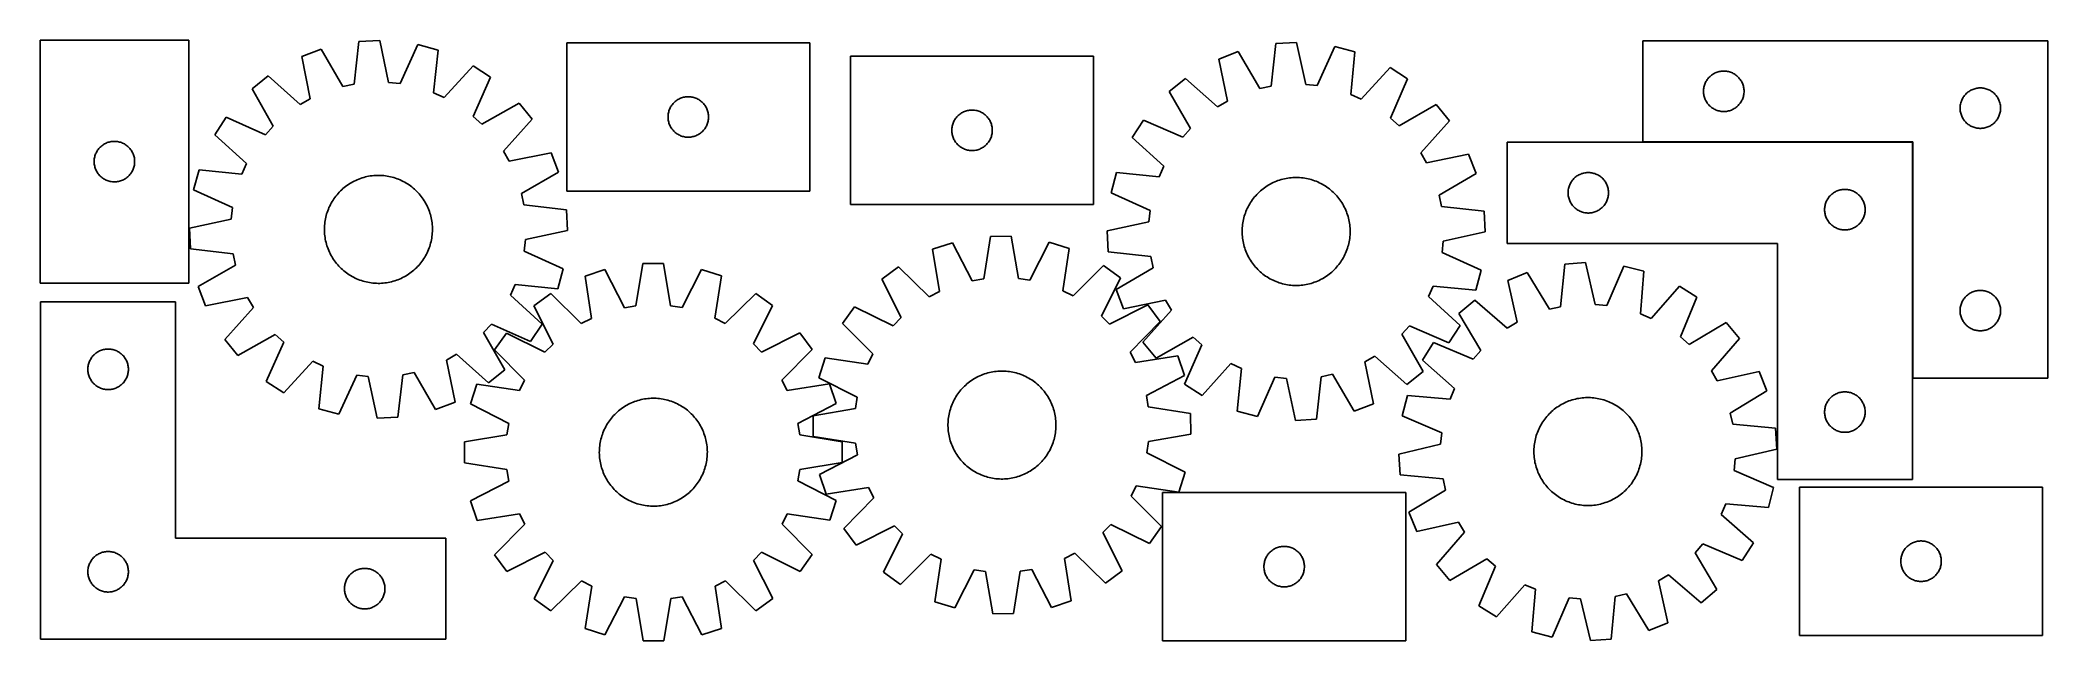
# Model space of a CAD drawing. Header units: millimetres. Extents: x 7 to 1493, y 7 to 452.
import ezdxf

# ---------------------------------------------------------------- set-up
doc = ezdxf.new("R2010")
doc.units = ezdxf.units.MM
doc.layers.add('CUT', color=7, linetype='CONTINUOUS', true_color=0x000000)

msp = doc.modelspace()

# ---------------------------------------------------------------- linework, layer by layer
at = {"layer": 'CUT'}
for p, q in [((116.554258, 451.747377), (6.554258, 451.747377)), ((6.554258, 451.747377), (6.554258, 271.747377)), ((116.554258, 271.747377), (116.554258, 451.747377)), ((242.629843, 450.782449), (239.009392, 419.225087)), ((257.997898, 451.526386), (242.629843, 450.782449)), ((264.649536, 420.466275), (257.997898, 451.526386)), ((286.368279, 448.430052), (273.173265, 419.535999)), ((301.214057, 444.388588), (286.368279, 448.430052)), ((576.540465, 449.828675), (396.540465, 449.828675)), ((396.540465, 449.828675), (396.540465, 339.828675)), ((576.540465, 339.828675), (576.540465, 449.828675)), ((921.710068, 449.168277), (918.220048, 417.596224)), ((937.074918, 449.975711), (921.710068, 449.168277)), ((943.854844, 418.943351), (937.074918, 449.975711)), ((965.457851, 446.996635), (952.382345, 418.048304)), ((980.320202, 443.016551), (965.457851, 446.996635)), ((1493.444566, 451.352607), (1193.444566, 451.352607)), ((1193.444566, 451.352607), (1193.444566, 376.352607)), ((1493.444566, 201.352607), (1493.444566, 451.352607)), ((214.691187, 444.960307), (200.305188, 439.503791)), ((200.305188, 439.503791), (206.613696, 408.372176)), ((230.615373, 417.475856), (214.691187, 444.960307)), ((297.942039, 412.793199), (301.214057, 444.388588)), ((327.239073, 432.67687), (305.761115, 409.274476)), ((340.109366, 424.245612), (327.239073, 432.67687)), ((786.72058, 439.938294), (606.72058, 439.938294)), ((606.72058, 439.938294), (606.72058, 329.938294)), ((786.72058, 329.938294), (786.72058, 439.938294)), ((893.795709, 443.230738), (879.43238, 437.714823)), ((879.43238, 437.714823), (885.869474, 406.609541)), ((909.833329, 415.812323), (893.795709, 443.230738)), ((977.178769, 411.40791), (980.320202, 443.016551)), ((1006.393391, 431.412472), (985.012319, 407.921527)), ((1019.298413, 423.034468), (1006.393391, 431.412472)), ((175.533088, 425.333086), (163.537346, 415.698112)), ((199.171051, 404.114663), (175.533088, 425.333086)), ((239.009392, 419.225087), (230.615373, 417.475856)), ((273.173265, 419.535999), (264.649536, 420.466275)), ((327.233979, 395.20772), (340.109366, 424.245612)), ((854.719047, 423.441876), (842.76322, 413.757417)), ((878.444486, 402.321311), (854.719047, 423.441876)), ((918.220048, 417.596224), (909.833329, 415.812323)), ((952.382345, 418.048304), (943.854844, 418.943351)), ((1006.543126, 393.943621), (1019.298413, 423.034468)), ((1238.623248, 416.160965), (1238.761731, 416.920888)), ((1238.761731, 416.920888), (1238.939151, 417.672674)), ((1238.939151, 417.672674), (1239.155036, 418.414329)), ((1239.155036, 418.414329), (1239.408814, 419.143888)), ((1239.408814, 419.143888), (1239.699813, 419.859415)), ((1239.699813, 419.859415), (1240.02726, 420.559014)), ((1240.02726, 420.559014), (1240.390288, 421.240828)), ((1240.390288, 421.240828), (1240.787933, 421.90305)), ((1240.787933, 421.90305), (1241.219141, 422.543923)), ((1241.219141, 422.543923), (1241.682769, 423.161749)), ((1241.682769, 423.161749), (1242.177587, 423.754889)), ((1242.177587, 423.754889), (1242.702284, 424.321769)), ((1242.702284, 424.321769), (1243.255466, 424.860887)), ((1243.255466, 424.860887), (1243.835669, 425.370813)), ((1243.835669, 425.370813), (1244.441352, 425.850195)), ((1244.441352, 425.850195), (1245.070911, 426.297762)), ((1245.070911, 426.297762), (1245.722674, 426.712326)), ((1245.722674, 426.712326), (1246.394915, 427.092789)), ((1246.394915, 427.092789), (1247.085851, 427.438141)), ((1247.085851, 427.438141), (1247.793648, 427.747466)), ((1247.793648, 427.747466), (1248.516431, 428.019945)), ((1248.516431, 428.019945), (1249.252282, 428.254855)), ((1249.252282, 428.254855), (1249.99925, 428.451572)), ((1249.99925, 428.451572), (1250.755355, 428.609576)), ((1250.755355, 428.609576), (1251.518591, 428.728447)), ((1251.518591, 428.728447), (1252.286935, 428.80787)), ((1252.286935, 428.80787), (1253.058348, 428.847634)), ((1253.058348, 428.847634), (1253.830785, 428.847634)), ((1253.830785, 428.847634), (1254.602198, 428.80787)), ((1254.602198, 428.80787), (1255.370542, 428.728447)), ((1255.370542, 428.728447), (1256.133778, 428.609576)), ((1256.133778, 428.609576), (1256.889883, 428.451572)), ((1256.889883, 428.451572), (1257.636851, 428.254855)), ((1257.636851, 428.254855), (1258.372702, 428.019945)), ((1258.372702, 428.019945), (1259.095485, 427.747466)), ((1259.095485, 427.747466), (1259.803282, 427.438141)), ((1259.803282, 427.438141), (1260.494218, 427.092789)), ((1260.494218, 427.092789), (1261.166458, 426.712326)), ((1261.166458, 426.712326), (1261.818222, 426.297762)), ((1261.818222, 426.297762), (1262.447781, 425.850195)), ((1262.447781, 425.850195), (1263.053464, 425.370813)), ((1263.053464, 425.370813), (1263.633667, 424.860887)), ((1263.633667, 424.860887), (1264.186849, 424.321769)), ((1264.186849, 424.321769), (1264.711545, 423.754889)), ((1264.711545, 423.754889), (1265.206364, 423.161749)), ((1265.206364, 423.161749), (1265.669991, 422.543923)), ((1265.669991, 422.543923), (1266.1012, 421.90305)), ((1266.1012, 421.90305), (1266.498845, 421.240828)), ((1266.498845, 421.240828), (1266.861873, 420.559014)), ((1266.861873, 420.559014), (1267.18932, 419.859415)), ((1267.18932, 419.859415), (1267.480319, 419.143888)), ((1267.480319, 419.143888), (1267.734097, 418.414329)), ((1267.734097, 418.414329), (1267.949982, 417.672674)), ((1267.949982, 417.672674), (1268.127402, 416.920888)), ((1268.127402, 416.920888), (1268.265885, 416.160965)), ((1442.286935, 416.30787), (1443.058348, 416.347634)), ((1443.058348, 416.347634), (1443.830785, 416.347634)), ((1443.830785, 416.347634), (1444.602198, 416.30787)), ((163.537346, 415.698112), (179.157291, 388.039623)), ((206.613696, 408.372176), (199.171051, 404.114663)), ((305.761115, 409.274476), (297.942039, 412.793199)), ((361.241507, 405.064933), (333.583018, 389.444988)), ((370.876481, 393.069191), (361.241507, 405.064933)), ((472.795711, 400.835484), (473.123159, 401.535082)), ((473.123159, 401.535082), (473.486186, 402.216896)), ((473.486186, 402.216896), (473.883832, 402.879118)), ((473.883832, 402.879118), (474.31504, 403.519992)), ((474.31504, 403.519992), (474.778668, 404.137817)), ((474.778668, 404.137817), (475.273486, 404.730957)), ((475.273486, 404.730957), (475.798182, 405.297838)), ((475.798182, 405.297838), (476.351365, 405.836956)), ((476.351365, 405.836956), (476.931567, 406.346882)), ((476.931567, 406.346882), (477.537251, 406.826264)), ((477.537251, 406.826264), (478.166809, 407.27383)), ((478.166809, 407.27383), (478.818573, 407.688395)), ((478.818573, 407.688395), (479.490814, 408.068857)), ((479.490814, 408.068857), (480.181749, 408.414209)), ((480.181749, 408.414209), (480.889547, 408.723535)), ((480.889547, 408.723535), (481.612329, 408.996014)), ((481.612329, 408.996014), (482.34818, 409.230923)), ((482.34818, 409.230923), (483.095149, 409.427641)), ((483.095149, 409.427641), (483.851254, 409.585645)), ((483.851254, 409.585645), (484.61449, 409.704515)), ((484.61449, 409.704515), (485.382833, 409.783938)), ((485.382833, 409.783938), (486.154246, 409.823702)), ((486.154246, 409.823702), (486.926684, 409.823702)), ((486.926684, 409.823702), (487.698097, 409.783938)), ((487.698097, 409.783938), (488.46644, 409.704515)), ((488.46644, 409.704515), (489.229676, 409.585645)), ((489.229676, 409.585645), (489.985781, 409.427641)), ((489.985781, 409.427641), (490.73275, 409.230923)), ((490.73275, 409.230923), (491.468601, 408.996014)), ((491.468601, 408.996014), (492.191383, 408.723535)), ((492.191383, 408.723535), (492.899181, 408.414209)), ((492.899181, 408.414209), (493.590116, 408.068857)), ((493.590116, 408.068857), (494.262357, 407.688395)), ((494.262357, 407.688395), (494.914121, 407.27383)), ((494.914121, 407.27383), (495.543679, 406.826264)), ((495.543679, 406.826264), (496.149363, 406.346882)), ((496.149363, 406.346882), (496.729565, 405.836956)), ((496.729565, 405.836956), (497.282748, 405.297838)), ((497.282748, 405.297838), (497.807444, 404.730957)), ((497.807444, 404.730957), (498.302262, 404.137817)), ((498.302262, 404.137817), (498.76589, 403.519992)), ((498.76589, 403.519992), (499.197098, 402.879118)), ((499.197098, 402.879118), (499.594744, 402.216896)), ((499.594744, 402.216896), (499.957771, 401.535082)), ((499.957771, 401.535082), (500.285219, 400.835484)), ((842.76322, 413.757417), (858.497322, 386.163708)), ((885.869474, 406.609541), (878.444486, 402.321311)), ((985.012319, 407.921527), (977.178769, 411.40791)), ((1040.509632, 403.941275), (1012.915923, 388.207173)), ((1050.194092, 391.985448), (1040.509632, 403.941275)), ((1238.444566, 413.852607), (1238.464455, 414.624788)), ((1238.464455, 413.080425), (1238.444566, 413.852607)), ((1238.464455, 414.624788), (1238.524068, 415.394922)), ((1238.524068, 412.310292), (1238.464455, 413.080425)), ((1238.524068, 415.394922), (1238.623248, 416.160965)), ((1238.623248, 411.544248), (1238.524068, 412.310292)), ((1238.761731, 410.784326), (1238.623248, 411.544248)), ((1238.939151, 410.03254), (1238.761731, 410.784326)), ((1239.155036, 409.290884), (1238.939151, 410.03254)), ((1239.408814, 408.561325), (1239.155036, 409.290884)), ((1239.699813, 407.845798), (1239.408814, 408.561325)), ((1240.02726, 407.1462), (1239.699813, 407.845798)), ((1240.390288, 406.464386), (1240.02726, 407.1462)), ((1240.787933, 405.802164), (1240.390288, 406.464386)), ((1241.219141, 405.16129), (1240.787933, 405.802164)), ((1241.682769, 404.543465), (1241.219141, 405.16129)), ((1242.177587, 403.950325), (1241.682769, 404.543465)), ((1242.702284, 403.383444), (1242.177587, 403.950325)), ((1243.255466, 402.844326), (1242.702284, 403.383444)), ((1243.835669, 402.3344), (1243.255466, 402.844326)), ((1244.441352, 401.855018), (1243.835669, 402.3344)), ((1245.070911, 401.407452), (1244.441352, 401.855018)), ((1262.447781, 401.855018), (1261.818222, 401.407452)), ((1263.053464, 402.3344), (1262.447781, 401.855018)), ((1263.633667, 402.844326), (1263.053464, 402.3344)), ((1264.186849, 403.383444), (1263.633667, 402.844326)), ((1264.711545, 403.950325), (1264.186849, 403.383444)), ((1265.206364, 404.543465), (1264.711545, 403.950325)), ((1265.669991, 405.16129), (1265.206364, 404.543465)), ((1266.1012, 405.802164), (1265.669991, 405.16129)), ((1266.498845, 406.464386), (1266.1012, 405.802164)), ((1266.861873, 407.1462), (1266.498845, 406.464386)), ((1267.18932, 407.845798), (1266.861873, 407.1462)), ((1267.480319, 408.561325), (1267.18932, 407.845798)), ((1267.734097, 409.290884), (1267.480319, 408.561325)), ((1267.949982, 410.03254), (1267.734097, 409.290884)), ((1268.127402, 410.784326), (1267.949982, 410.03254)), ((1268.265885, 411.544248), (1268.127402, 410.784326)), ((1268.265885, 416.160965), (1268.365065, 415.394922)), ((1268.365065, 412.310292), (1268.265885, 411.544248)), ((1268.365065, 415.394922), (1268.424678, 414.624788)), ((1268.424678, 413.080425), (1268.365065, 412.310292)), ((1268.424678, 414.624788), (1268.444566, 413.852607)), ((1268.444566, 413.852607), (1268.424678, 413.080425)), ((1428.444566, 401.352607), (1428.464455, 402.124788)), ((1428.464455, 402.124788), (1428.524068, 402.894922)), ((1428.524068, 402.894922), (1428.623248, 403.660965)), ((1428.623248, 403.660965), (1428.761731, 404.420888)), ((1428.761731, 404.420888), (1428.939151, 405.172674)), ((1428.939151, 405.172674), (1429.155036, 405.914329)), ((1429.155036, 405.914329), (1429.408814, 406.643888)), ((1429.408814, 406.643888), (1429.699813, 407.359415)), ((1429.699813, 407.359415), (1430.02726, 408.059014)), ((1430.02726, 408.059014), (1430.390288, 408.740828)), ((1430.390288, 408.740828), (1430.787933, 409.40305)), ((1430.787933, 409.40305), (1431.219141, 410.043923)), ((1431.219141, 410.043923), (1431.682769, 410.661749)), ((1431.682769, 410.661749), (1432.177587, 411.254889)), ((1432.177587, 411.254889), (1432.702284, 411.821769)), ((1432.702284, 411.821769), (1433.255466, 412.360887)), ((1433.255466, 412.360887), (1433.835669, 412.870813)), ((1433.835669, 412.870813), (1434.441352, 413.350195)), ((1434.441352, 413.350195), (1435.070911, 413.797762)), ((1435.070911, 413.797762), (1435.722674, 414.212326)), ((1435.722674, 414.212326), (1436.394915, 414.592789)), ((1436.394915, 414.592789), (1437.085851, 414.938141)), ((1437.085851, 414.938141), (1437.793648, 415.247466)), ((1437.793648, 415.247466), (1438.516431, 415.519945)), ((1438.516431, 415.519945), (1439.252282, 415.754855)), ((1439.252282, 415.754855), (1439.99925, 415.951572)), ((1439.99925, 415.951572), (1440.755355, 416.109576)), ((1440.755355, 416.109576), (1441.518591, 416.228447)), ((1441.518591, 416.228447), (1442.286935, 416.30787)), ((1444.602198, 416.30787), (1445.370542, 416.228447)), ((1445.370542, 416.228447), (1446.133778, 416.109576)), ((1446.133778, 416.109576), (1446.889883, 415.951572)), ((1446.889883, 415.951572), (1447.636851, 415.754855)), ((1447.636851, 415.754855), (1448.372702, 415.519945)), ((1448.372702, 415.519945), (1449.095485, 415.247466)), ((1449.095485, 415.247466), (1449.803282, 414.938141)), ((1449.803282, 414.938141), (1450.494218, 414.592789)), ((1450.494218, 414.592789), (1451.166458, 414.212326)), ((1451.166458, 414.212326), (1451.818222, 413.797762)), ((1451.818222, 413.797762), (1452.447781, 413.350195)), ((1452.447781, 413.350195), (1453.053464, 412.870813)), ((1453.053464, 412.870813), (1453.633667, 412.360887)), ((1453.633667, 412.360887), (1454.186849, 411.821769)), ((1454.186849, 411.821769), (1454.711545, 411.254889)), ((1454.711545, 411.254889), (1455.206364, 410.661749)), ((1455.206364, 410.661749), (1455.669991, 410.043923)), ((1455.669991, 410.043923), (1456.1012, 409.40305)), ((1456.1012, 409.40305), (1456.498845, 408.740828)), ((1456.498845, 408.740828), (1456.861873, 408.059014)), ((1456.861873, 408.059014), (1457.18932, 407.359415)), ((1457.18932, 407.359415), (1457.480319, 406.643888)), ((1457.480319, 406.643888), (1457.734097, 405.914329)), ((1457.734097, 405.914329), (1457.949982, 405.172674)), ((1457.949982, 405.172674), (1458.127402, 404.420888)), ((1458.127402, 404.420888), (1458.265885, 403.660965)), ((1458.265885, 403.660965), (1458.365065, 402.894922)), ((1458.365065, 402.894922), (1458.424678, 402.124788)), ((1458.424678, 402.124788), (1458.444566, 401.352607)), ((144.356668, 394.565971), (135.925409, 381.695678)), ((173.394559, 381.690584), (144.356668, 394.565971)), ((179.157291, 388.039623), (173.394559, 381.690584)), ((333.583018, 389.444988), (327.233979, 395.20772)), ((349.658058, 369.431228), (370.876481, 393.069191)), ((471.540465, 394.828675), (471.560354, 395.600857)), ((471.560354, 394.056494), (471.540465, 394.828675)), ((471.560354, 395.600857), (471.619967, 396.37099)), ((471.619967, 393.28636), (471.560354, 394.056494)), ((471.619967, 396.37099), (471.719147, 397.137034)), ((471.719147, 392.520317), (471.619967, 393.28636)), ((471.719147, 397.137034), (471.85763, 397.896956)), ((471.85763, 391.760394), (471.719147, 392.520317)), ((471.85763, 397.896956), (472.035049, 398.648742)), ((472.035049, 391.008608), (471.85763, 391.760394)), ((472.035049, 398.648742), (472.250934, 399.390398)), ((472.250934, 390.266953), (472.035049, 391.008608)), ((472.250934, 399.390398), (472.504713, 400.119957)), ((472.504713, 389.537394), (472.250934, 390.266953)), ((472.504713, 400.119957), (472.795711, 400.835484)), ((472.795711, 388.821867), (472.504713, 389.537394)), ((473.123159, 388.122268), (472.795711, 388.821867)), ((473.486186, 387.440454), (473.123159, 388.122268)), ((473.883832, 386.778232), (473.486186, 387.440454)), ((474.31504, 386.137359), (473.883832, 386.778232)), ((499.197098, 386.778232), (498.76589, 386.137359)), ((499.594744, 387.440454), (499.197098, 386.778232)), ((499.957771, 388.122268), (499.594744, 387.440454)), ((500.285219, 388.821867), (499.957771, 388.122268)), ((500.285219, 400.835484), (500.576217, 400.119957)), ((500.576217, 389.537394), (500.285219, 388.821867)), ((500.576217, 400.119957), (500.829996, 399.390398)), ((500.829996, 390.266953), (500.576217, 389.537394)), ((500.829996, 399.390398), (501.045881, 398.648742)), ((501.045881, 391.008608), (500.829996, 390.266953)), ((501.045881, 398.648742), (501.2233, 397.896956)), ((501.2233, 391.760394), (501.045881, 391.008608)), ((501.2233, 397.896956), (501.361783, 397.137034)), ((501.361783, 392.520317), (501.2233, 391.760394)), ((501.361783, 397.137034), (501.460963, 396.37099)), ((501.460963, 393.28636), (501.361783, 392.520317)), ((501.460963, 396.37099), (501.520576, 395.600857)), ((501.520576, 394.056494), (501.460963, 393.28636)), ((501.520576, 395.600857), (501.540465, 394.828675)), ((501.540465, 394.828675), (501.520576, 394.056494)), ((681.800082, 386.480609), (681.899261, 387.246653)), ((681.899261, 387.246653), (682.037744, 388.006575)), ((682.037744, 388.006575), (682.215164, 388.758361)), ((682.215164, 388.758361), (682.431049, 389.500017)), ((682.431049, 389.500017), (682.684827, 390.229576)), ((682.684827, 390.229576), (682.975826, 390.945103)), ((682.975826, 390.945103), (683.303273, 391.644701)), ((683.303273, 391.644701), (683.666301, 392.326515)), ((683.666301, 392.326515), (684.063946, 392.988737)), ((684.063946, 392.988737), (684.495155, 393.629611)), ((684.495155, 393.629611), (684.958783, 394.247437)), ((684.958783, 394.247437), (685.453601, 394.840576)), ((685.453601, 394.840576), (685.978297, 395.407457)), ((685.978297, 395.407457), (686.53148, 395.946575)), ((686.53148, 395.946575), (687.111682, 396.456501)), ((687.111682, 396.456501), (687.717366, 396.935883)), ((687.717366, 396.935883), (688.346924, 397.38345)), ((688.346924, 397.38345), (688.998688, 397.798014)), ((688.998688, 397.798014), (689.670929, 398.178476)), ((689.670929, 398.178476), (690.361864, 398.523828)), ((690.361864, 398.523828), (691.069661, 398.833154)), ((691.069661, 398.833154), (691.792444, 399.105633)), ((691.792444, 399.105633), (692.528295, 399.340542)), ((692.528295, 399.340542), (693.275264, 399.53726)), ((693.275264, 399.53726), (694.031368, 399.695264)), ((694.031368, 399.695264), (694.794604, 399.814134)), ((694.794604, 399.814134), (695.562948, 399.893557)), ((695.562948, 399.893557), (696.334361, 399.933321)), ((696.334361, 399.933321), (697.106798, 399.933321)), ((697.106798, 399.933321), (697.878212, 399.893557)), ((697.878212, 399.893557), (698.646555, 399.814134)), ((698.646555, 399.814134), (699.409791, 399.695264)), ((699.409791, 399.695264), (700.165896, 399.53726)), ((700.165896, 399.53726), (700.912864, 399.340542)), ((700.912864, 399.340542), (701.648715, 399.105633)), ((701.648715, 399.105633), (702.371498, 398.833154)), ((702.371498, 398.833154), (703.079296, 398.523828)), ((703.079296, 398.523828), (703.770231, 398.178476)), ((703.770231, 398.178476), (704.442472, 397.798014)), ((704.442472, 397.798014), (705.094236, 397.38345)), ((705.094236, 397.38345), (705.723794, 396.935883)), ((705.723794, 396.935883), (706.329477, 396.456501)), ((706.329477, 396.456501), (706.90968, 395.946575)), ((706.90968, 395.946575), (707.462863, 395.407457)), ((707.462863, 395.407457), (707.987559, 394.840576)), ((707.987559, 394.840576), (708.482377, 394.247437)), ((708.482377, 394.247437), (708.946005, 393.629611)), ((708.946005, 393.629611), (709.377213, 392.988737)), ((709.377213, 392.988737), (709.774858, 392.326515)), ((709.774858, 392.326515), (710.137886, 391.644701)), ((710.137886, 391.644701), (710.465333, 390.945103)), ((710.465333, 390.945103), (710.756332, 390.229576)), ((710.756332, 390.229576), (711.01011, 389.500017)), ((711.01011, 389.500017), (711.225996, 388.758361)), ((711.225996, 388.758361), (711.403415, 388.006575)), ((711.403415, 388.006575), (711.541898, 387.246653)), ((711.541898, 387.246653), (711.641078, 386.480609)), ((823.670027, 392.546198), (815.292023, 379.641176)), ((852.760875, 379.790911), (823.670027, 392.546198)), ((1012.915923, 388.207173), (1006.543126, 393.943621)), ((1029.073526, 368.260009), (1050.194092, 391.985448)), ((1245.722674, 400.992887), (1245.070911, 401.407452)), ((1246.394915, 400.612425), (1245.722674, 400.992887)), ((1247.085851, 400.267073), (1246.394915, 400.612425)), ((1247.793648, 399.957747), (1247.085851, 400.267073)), ((1248.516431, 399.685268), (1247.793648, 399.957747)), ((1249.252282, 399.450359), (1248.516431, 399.685268)), ((1249.99925, 399.253641), (1249.252282, 399.450359)), ((1250.755355, 399.095637), (1249.99925, 399.253641)), ((1251.518591, 398.976767), (1250.755355, 399.095637)), ((1252.286935, 398.897344), (1251.518591, 398.976767)), ((1253.058348, 398.85758), (1252.286935, 398.897344)), ((1253.830785, 398.85758), (1253.058348, 398.85758)), ((1254.602198, 398.897344), (1253.830785, 398.85758)), ((1255.370542, 398.976767), (1254.602198, 398.897344)), ((1256.133778, 399.095637), (1255.370542, 398.976767)), ((1256.889883, 399.253641), (1256.133778, 399.095637)), ((1257.636851, 399.450359), (1256.889883, 399.253641)), ((1258.372702, 399.685268), (1257.636851, 399.450359)), ((1259.095485, 399.957747), (1258.372702, 399.685268)), ((1259.803282, 400.267073), (1259.095485, 399.957747)), ((1260.494218, 400.612425), (1259.803282, 400.267073)), ((1261.166458, 400.992887), (1260.494218, 400.612425)), ((1261.818222, 401.407452), (1261.166458, 400.992887)), ((1428.464455, 400.580425), (1428.444566, 401.352607)), ((1428.524068, 399.810292), (1428.464455, 400.580425)), ((1428.623248, 399.044248), (1428.524068, 399.810292)), ((1428.761731, 398.284326), (1428.623248, 399.044248)), ((1428.939151, 397.53254), (1428.761731, 398.284326)), ((1429.155036, 396.790884), (1428.939151, 397.53254)), ((1429.408814, 396.061325), (1429.155036, 396.790884)), ((1429.699813, 395.345798), (1429.408814, 396.061325)), ((1430.02726, 394.6462), (1429.699813, 395.345798)), ((1430.390288, 393.964386), (1430.02726, 394.6462)), ((1430.787933, 393.302164), (1430.390288, 393.964386)), ((1431.219141, 392.66129), (1430.787933, 393.302164)), ((1431.682769, 392.043465), (1431.219141, 392.66129)), ((1432.177587, 391.450325), (1431.682769, 392.043465)), ((1432.702284, 390.883444), (1432.177587, 391.450325)), ((1433.255466, 390.344326), (1432.702284, 390.883444)), ((1433.835669, 389.8344), (1433.255466, 390.344326)), ((1434.441352, 389.355018), (1433.835669, 389.8344)), ((1435.070911, 388.907452), (1434.441352, 389.355018)), ((1435.722674, 388.492887), (1435.070911, 388.907452)), ((1436.394915, 388.112425), (1435.722674, 388.492887)), ((1437.085851, 387.767073), (1436.394915, 388.112425)), ((1437.793648, 387.457747), (1437.085851, 387.767073)), ((1438.516431, 387.185268), (1437.793648, 387.457747)), ((1439.252282, 386.950359), (1438.516431, 387.185268)), ((1439.99925, 386.753641), (1439.252282, 386.950359)), ((1440.755355, 386.595637), (1439.99925, 386.753641)), ((1441.518591, 386.476767), (1440.755355, 386.595637)), ((1446.133778, 386.595637), (1445.370542, 386.476767)), ((1446.889883, 386.753641), (1446.133778, 386.595637)), ((1447.636851, 386.950359), (1446.889883, 386.753641)), ((1448.372702, 387.185268), (1447.636851, 386.950359)), ((1449.095485, 387.457747), (1448.372702, 387.185268)), ((1449.803282, 387.767073), (1449.095485, 387.457747)), ((1450.494218, 388.112425), (1449.803282, 387.767073)), ((1451.166458, 388.492887), (1450.494218, 388.112425)), ((1451.818222, 388.907452), (1451.166458, 388.492887)), ((1452.447781, 389.355018), (1451.818222, 388.907452)), ((1453.053464, 389.8344), (1452.447781, 389.355018)), ((1453.633667, 390.344326), (1453.053464, 389.8344)), ((1454.186849, 390.883444), (1453.633667, 390.344326)), ((1454.711545, 391.450325), (1454.186849, 390.883444)), ((1455.206364, 392.043465), (1454.711545, 391.450325)), ((1455.669991, 392.66129), (1455.206364, 392.043465)), ((1456.1012, 393.302164), (1455.669991, 392.66129)), ((1456.498845, 393.964386), (1456.1012, 393.302164)), ((1456.861873, 394.6462), (1456.498845, 393.964386)), ((1457.18932, 395.345798), (1456.861873, 394.6462)), ((1457.480319, 396.061325), (1457.18932, 395.345798)), ((1457.734097, 396.790884), (1457.480319, 396.061325)), ((1457.949982, 397.53254), (1457.734097, 396.790884)), ((1458.127402, 398.284326), (1457.949982, 397.53254)), ((1458.265885, 399.044248), (1458.127402, 398.284326)), ((1458.365065, 399.810292), (1458.265885, 399.044248)), ((1458.424678, 400.580425), (1458.365065, 399.810292)), ((1458.444566, 401.352607), (1458.424678, 400.580425)), ((50.036052, 371.356275), (50.545978, 371.936478)), ((50.545978, 371.936478), (51.085096, 372.48966)), ((51.085096, 372.48966), (51.651976, 373.014356)), ((51.651976, 373.014356), (52.245116, 373.509175)), ((52.245116, 373.509175), (52.862942, 373.972803)), ((52.862942, 373.972803), (53.503815, 374.404011)), ((53.503815, 374.404011), (54.166037, 374.801656)), ((54.166037, 374.801656), (54.847851, 375.164684)), ((54.847851, 375.164684), (55.54745, 375.492131)), ((55.54745, 375.492131), (56.262977, 375.78313)), ((56.262977, 375.78313), (56.992536, 376.036908)), ((56.992536, 376.036908), (57.734191, 376.252793)), ((57.734191, 376.252793), (58.485977, 376.430213)), ((58.485977, 376.430213), (59.2459, 376.568696)), ((59.2459, 376.568696), (60.011943, 376.667876)), ((60.011943, 376.667876), (60.782077, 376.727489)), ((60.782077, 376.727489), (61.554258, 376.747377)), ((61.554258, 376.747377), (62.32644, 376.727489)), ((62.32644, 376.727489), (63.096573, 376.667876)), ((63.096573, 376.667876), (63.862617, 376.568696)), ((63.862617, 376.568696), (64.622539, 376.430213)), ((64.622539, 376.430213), (65.374325, 376.252793)), ((65.374325, 376.252793), (66.115981, 376.036908)), ((66.115981, 376.036908), (66.84554, 375.78313)), ((66.84554, 375.78313), (67.561067, 375.492131)), ((67.561067, 375.492131), (68.260665, 375.164684)), ((68.260665, 375.164684), (68.942479, 374.801656)), ((68.942479, 374.801656), (69.604701, 374.404011)), ((69.604701, 374.404011), (70.245575, 373.972803)), ((70.245575, 373.972803), (70.8634, 373.509175)), ((70.8634, 373.509175), (71.45654, 373.014356)), ((71.45654, 373.014356), (72.023421, 372.48966)), ((72.023421, 372.48966), (72.562539, 371.936478)), ((72.562539, 371.936478), (73.072465, 371.356275)), ((135.925409, 381.695678), (159.327804, 360.21772)), ((474.778668, 385.519533), (474.31504, 386.137359)), ((475.273486, 384.926393), (474.778668, 385.519533)), ((475.798182, 384.359513), (475.273486, 384.926393)), ((476.351365, 383.820395), (475.798182, 384.359513)), ((476.931567, 383.310469), (476.351365, 383.820395)), ((477.537251, 382.831087), (476.931567, 383.310469)), ((478.166809, 382.38352), (477.537251, 382.831087)), ((478.818573, 381.968956), (478.166809, 382.38352)), ((479.490814, 381.588493), (478.818573, 381.968956)), ((480.181749, 381.243141), (479.490814, 381.588493)), ((480.889547, 380.933816), (480.181749, 381.243141)), ((481.612329, 380.661337), (480.889547, 380.933816)), ((482.34818, 380.426427), (481.612329, 380.661337)), ((483.095149, 380.22971), (482.34818, 380.426427)), ((483.851254, 380.071706), (483.095149, 380.22971)), ((484.61449, 379.952835), (483.851254, 380.071706)), ((485.382833, 379.873412), (484.61449, 379.952835)), ((486.154246, 379.833648), (485.382833, 379.873412)), ((486.926684, 379.833648), (486.154246, 379.833648)), ((487.698097, 379.873412), (486.926684, 379.833648)), ((488.46644, 379.952835), (487.698097, 379.873412)), ((489.229676, 380.071706), (488.46644, 379.952835)), ((489.985781, 380.22971), (489.229676, 380.071706)), ((490.73275, 380.426427), (489.985781, 380.22971)), ((491.468601, 380.661337), (490.73275, 380.426427)), ((492.191383, 380.933816), (491.468601, 380.661337)), ((492.899181, 381.243141), (492.191383, 380.933816)), ((493.590116, 381.588493), (492.899181, 381.243141)), ((494.262357, 381.968956), (493.590116, 381.588493)), ((494.914121, 382.38352), (494.262357, 381.968956)), ((495.543679, 382.831087), (494.914121, 382.38352)), ((496.149363, 383.310469), (495.543679, 382.831087)), ((496.729565, 383.820395), (496.149363, 383.310469)), ((497.282748, 384.359513), (496.729565, 383.820395)), ((497.807444, 384.926393), (497.282748, 384.359513)), ((498.302262, 385.519533), (497.807444, 384.926393)), ((498.76589, 386.137359), (498.302262, 385.519533)), ((681.72058, 384.938294), (681.740468, 385.710476)), ((681.740468, 384.166113), (681.72058, 384.938294)), ((681.740468, 385.710476), (681.800082, 386.480609)), ((681.800082, 383.395979), (681.740468, 384.166113)), ((681.899261, 382.629936), (681.800082, 383.395979)), ((682.037744, 381.870013), (681.899261, 382.629936)), ((682.215164, 381.118228), (682.037744, 381.870013)), ((682.431049, 380.376572), (682.215164, 381.118228)), ((682.684827, 379.647013), (682.431049, 380.376572)), ((682.975826, 378.931486), (682.684827, 379.647013)), ((683.303273, 378.231887), (682.975826, 378.931486)), ((683.666301, 377.550073), (683.303273, 378.231887)), ((684.063946, 376.887851), (683.666301, 377.550073)), ((684.495155, 376.246978), (684.063946, 376.887851)), ((684.958783, 375.629152), (684.495155, 376.246978)), ((685.453601, 375.036013), (684.958783, 375.629152)), ((685.978297, 374.469132), (685.453601, 375.036013)), ((686.53148, 373.930014), (685.978297, 374.469132)), ((687.111682, 373.420088), (686.53148, 373.930014)), ((687.717366, 372.940706), (687.111682, 373.420088)), ((688.346924, 372.493139), (687.717366, 372.940706)), ((688.998688, 372.078575), (688.346924, 372.493139)), ((689.670929, 371.698112), (688.998688, 372.078575)), ((704.442472, 372.078575), (703.770231, 371.698112)), ((705.094236, 372.493139), (704.442472, 372.078575)), ((705.723794, 372.940706), (705.094236, 372.493139)), ((706.329477, 373.420088), (705.723794, 372.940706)), ((706.90968, 373.930014), (706.329477, 373.420088)), ((707.462863, 374.469132), (706.90968, 373.930014)), ((707.987559, 375.036013), (707.462863, 374.469132)), ((708.482377, 375.629152), (707.987559, 375.036013)), ((708.946005, 376.246978), (708.482377, 375.629152)), ((709.377213, 376.887851), (708.946005, 376.246978)), ((709.774858, 377.550073), (709.377213, 376.887851)), ((710.137886, 378.231887), (709.774858, 377.550073)), ((710.465333, 378.931486), (710.137886, 378.231887)), ((710.756332, 379.647013), (710.465333, 378.931486)), ((711.01011, 380.376572), (710.756332, 379.647013)), ((711.225996, 381.118228), (711.01011, 380.376572)), ((711.403415, 381.870013), (711.225996, 381.118228)), ((711.541898, 382.629936), (711.403415, 381.870013)), ((711.641078, 383.395979), (711.541898, 382.629936)), ((711.641078, 386.480609), (711.700691, 385.710476)), ((711.700691, 384.166113), (711.641078, 383.395979)), ((711.700691, 385.710476), (711.72058, 384.938294)), ((711.72058, 384.938294), (711.700691, 384.166113)), ((815.292023, 379.641176), (838.782968, 358.260104)), ((858.497322, 386.163708), (852.760875, 379.790911)), ((1393.109033, 376.137519), (1093.109033, 376.137519)), ((1093.109033, 376.137519), (1093.109033, 301.137519)), ((1193.444566, 376.352607), (1393.444566, 376.352607)), ((1393.109033, 126.137519), (1393.109033, 376.137519)), ((1393.444566, 376.352607), (1393.444566, 201.352607)), ((1442.286935, 386.397344), (1441.518591, 386.476767)), ((1443.058348, 386.35758), (1442.286935, 386.397344)), ((1443.830785, 386.35758), (1443.058348, 386.35758)), ((1444.602198, 386.397344), (1443.830785, 386.35758)), ((1445.370542, 386.476767), (1444.602198, 386.397344)), ((46.559231, 362.133596), (46.598995, 362.905009)), ((46.559231, 361.361159), (46.559231, 362.133596)), ((46.598995, 360.589746), (46.559231, 361.361159)), ((46.598995, 362.905009), (46.678418, 363.673353)), ((46.678418, 359.821402), (46.598995, 360.589746)), ((46.678418, 363.673353), (46.797289, 364.436589)), ((46.797289, 359.058166), (46.678418, 359.821402)), ((46.797289, 364.436589), (46.955293, 365.192694)), ((46.955293, 358.302061), (46.797289, 359.058166)), ((46.955293, 365.192694), (47.15201, 365.939662)), ((47.15201, 357.555093), (46.955293, 358.302061)), ((47.15201, 365.939662), (47.38692, 366.675513)), ((47.38692, 356.819242), (47.15201, 357.555093)), ((47.38692, 366.675513), (47.659399, 367.398296)), ((47.659399, 367.398296), (47.968724, 368.106093)), ((47.968724, 368.106093), (48.314076, 368.797029)), ((48.314076, 368.797029), (48.694539, 369.469269)), ((48.694539, 369.469269), (49.109103, 370.121033)), ((49.109103, 370.121033), (49.55667, 370.750592)), ((49.55667, 370.750592), (50.036052, 371.356275)), ((73.072465, 371.356275), (73.551847, 370.750592)), ((73.551847, 370.750592), (73.999413, 370.121033)), ((73.999413, 370.121033), (74.413978, 369.469269)), ((74.413978, 369.469269), (74.79444, 368.797029)), ((74.79444, 368.797029), (75.139792, 368.106093)), ((75.139792, 368.106093), (75.449118, 367.398296)), ((75.449118, 367.398296), (75.721597, 366.675513)), ((75.721597, 366.675513), (75.956506, 365.939662)), ((75.956506, 357.555093), (75.721597, 356.819242)), ((75.956506, 365.939662), (76.153224, 365.192694)), ((76.153224, 358.302061), (75.956506, 357.555093)), ((76.153224, 365.192694), (76.311228, 364.436589)), ((76.311228, 359.058166), (76.153224, 358.302061)), ((76.311228, 364.436589), (76.430098, 363.673353)), ((76.430098, 359.821402), (76.311228, 359.058166)), ((76.430098, 363.673353), (76.509521, 362.905009)), ((76.509521, 360.589746), (76.430098, 359.821402)), ((76.509521, 362.905009), (76.549285, 362.133596)), ((76.549285, 361.361159), (76.509521, 360.589746)), ((76.549285, 362.133596), (76.549285, 361.361159)), ((159.327804, 360.21772), (155.809081, 352.398644)), ((353.915571, 361.988584), (349.658058, 369.431228)), ((385.047186, 368.297091), (353.915571, 361.988584)), ((390.503702, 353.911092), (385.047186, 368.297091)), ((690.361864, 371.35276), (689.670929, 371.698112)), ((691.069661, 371.043435), (690.361864, 371.35276)), ((691.792444, 370.770956), (691.069661, 371.043435)), ((692.528295, 370.536046), (691.792444, 370.770956)), ((693.275264, 370.339329), (692.528295, 370.536046)), ((694.031368, 370.181325), (693.275264, 370.339329)), ((694.794604, 370.062454), (694.031368, 370.181325)), ((695.562948, 369.983031), (694.794604, 370.062454)), ((696.334361, 369.943267), (695.562948, 369.983031)), ((697.106798, 369.943267), (696.334361, 369.943267)), ((697.878212, 369.983031), (697.106798, 369.943267)), ((698.646555, 370.062454), (697.878212, 369.983031)), ((699.409791, 370.181325), (698.646555, 370.062454)), ((700.165896, 370.339329), (699.409791, 370.181325)), ((700.912864, 370.536046), (700.165896, 370.339329)), ((701.648715, 370.770956), (700.912864, 370.536046)), ((702.371498, 371.043435), (701.648715, 370.770956)), ((703.079296, 371.35276), (702.371498, 371.043435)), ((703.770231, 371.698112), (703.079296, 371.35276)), ((838.782968, 358.260104), (835.296585, 350.426554)), ((1033.361756, 360.835021), (1029.073526, 368.260009)), ((1064.467038, 367.272116), (1033.361756, 360.835021)), ((1069.982953, 352.908786), (1064.467038, 367.272116)), ((47.659399, 356.096459), (47.38692, 356.819242)), ((47.968724, 355.388662), (47.659399, 356.096459)), ((48.314076, 354.697726), (47.968724, 355.388662)), ((48.694539, 354.025485), (48.314076, 354.697726)), ((49.109103, 353.373722), (48.694539, 354.025485)), ((49.55667, 352.744163), (49.109103, 353.373722)), ((50.036052, 352.13848), (49.55667, 352.744163)), ((50.545978, 351.558277), (50.036052, 352.13848)), ((51.085096, 351.005095), (50.545978, 351.558277)), ((51.651976, 350.480399), (51.085096, 351.005095)), ((52.245116, 349.98558), (51.651976, 350.480399)), ((52.862942, 349.521952), (52.245116, 349.98558)), ((53.503815, 349.090744), (52.862942, 349.521952)), ((54.166037, 348.693099), (53.503815, 349.090744)), ((54.847851, 348.330071), (54.166037, 348.693099)), ((55.54745, 348.002624), (54.847851, 348.330071)), ((56.262977, 347.711625), (55.54745, 348.002624)), ((56.992536, 347.457847), (56.262977, 347.711625)), ((57.734191, 347.241962), (56.992536, 347.457847)), ((58.485977, 347.064542), (57.734191, 347.241962)), ((59.2459, 346.926059), (58.485977, 347.064542)), ((60.011943, 346.826879), (59.2459, 346.926059)), ((60.782077, 346.767266), (60.011943, 346.826879)), ((61.554258, 346.747377), (60.782077, 346.767266)), ((62.32644, 346.767266), (61.554258, 346.747377)), ((63.096573, 346.826879), (62.32644, 346.767266)), ((63.862617, 346.926059), (63.096573, 346.826879)), ((64.622539, 347.064542), (63.862617, 346.926059)), ((65.374325, 347.241962), (64.622539, 347.064542)), ((66.115981, 347.457847), (65.374325, 347.241962)), ((66.84554, 347.711625), (66.115981, 347.457847)), ((67.561067, 348.002624), (66.84554, 347.711625)), ((68.260665, 348.330071), (67.561067, 348.002624)), ((68.942479, 348.693099), (68.260665, 348.330071)), ((69.604701, 349.090744), (68.942479, 348.693099)), ((70.245575, 349.521952), (69.604701, 349.090744)), ((70.8634, 349.98558), (70.245575, 349.521952)), ((71.45654, 350.480399), (70.8634, 349.98558)), ((72.023421, 351.005095), (71.45654, 350.480399)), ((72.562539, 351.558277), (72.023421, 351.005095)), ((73.072465, 352.13848), (72.562539, 351.558277)), ((73.551847, 352.744163), (73.072465, 352.13848)), ((73.999413, 353.373722), (73.551847, 352.744163)), ((74.413978, 354.025485), (73.999413, 353.373722)), ((74.79444, 354.697726), (74.413978, 354.025485)), ((75.139792, 355.388662), (74.79444, 354.697726)), ((75.449118, 356.096459), (75.139792, 355.388662)), ((75.721597, 356.819242), (75.449118, 356.096459)), ((124.213691, 355.670662), (120.172227, 340.824884)), ((155.809081, 352.398644), (124.213691, 355.670662)), ((230.819197, 341.708017), (231.780083, 342.517772)), ((231.780083, 342.517772), (232.765931, 343.296946)), ((232.765931, 343.296946), (233.775766, 344.044769)), ((233.775766, 344.044769), (234.808593, 344.760503)), ((234.808593, 344.760503), (235.863392, 345.443443)), ((235.863392, 345.443443), (236.939122, 346.092913)), ((236.939122, 346.092913), (238.034721, 346.708273)), ((238.034721, 346.708273), (239.149109, 347.288916)), ((239.149109, 347.288916), (240.281186, 347.834269)), ((240.281186, 347.834269), (241.429834, 348.343793)), ((241.429834, 348.343793), (242.593919, 348.816986)), ((242.593919, 348.816986), (243.772294, 349.253381)), ((243.772294, 349.253381), (244.963794, 349.652546)), ((244.963794, 349.652546), (246.167245, 350.014089)), ((246.167245, 350.014089), (247.381458, 350.337652)), ((247.381458, 350.337652), (248.605236, 350.622916)), ((248.605236, 350.622916), (249.83737, 350.8696)), ((249.83737, 350.8696), (251.076644, 351.077459)), ((251.076644, 351.077459), (252.321836, 351.24629)), ((252.321836, 351.24629), (253.571717, 351.375925)), ((253.571717, 351.375925), (254.825053, 351.466236)), ((254.825053, 351.466236), (256.080607, 351.517134)), ((256.080607, 351.517134), (257.33714, 351.528569)), ((257.33714, 351.528569), (258.593413, 351.50053)), ((258.593413, 351.50053), (259.848185, 351.433044)), ((259.848185, 351.433044), (261.100218, 351.326178)), ((261.100218, 351.326178), (262.348276, 351.180038)), ((262.348276, 351.180038), (263.591128, 350.994767)), ((263.591128, 350.994767), (264.827548, 350.770549)), ((264.827548, 350.770549), (266.056314, 350.507605)), ((266.056314, 350.507605), (267.276215, 350.206193)), ((267.276215, 350.206193), (268.486046, 349.866613)), ((268.486046, 349.866613), (269.684614, 349.489198)), ((269.684614, 349.489198), (270.870736, 349.074322)), ((270.870736, 349.074322), (272.043241, 348.622393)), ((272.043241, 348.622393), (273.200971, 348.133858)), ((273.200971, 348.133858), (274.342786, 347.609199)), ((274.342786, 347.609199), (275.467556, 347.048934)), ((275.467556, 347.048934), (276.574174, 346.453615)), ((276.574174, 346.453615), (277.661546, 345.82383)), ((277.661546, 345.82383), (278.7286, 345.160201)), ((278.7286, 345.160201), (279.774281, 344.463383)), ((279.774281, 344.463383), (280.79756, 343.734062)), ((280.79756, 343.734062), (281.797425, 342.972959)), ((281.797425, 342.972959), (282.772889, 342.180826)), ((282.772889, 342.180826), (283.722991, 341.358443)), ((363.019251, 337.986906), (390.503702, 353.911092)), ((803.687945, 353.567987), (799.70786, 338.705636)), ((835.296585, 350.426554), (803.687945, 353.567987)), ((912.290388, 341.642932), (913.297124, 342.394922)), ((913.297124, 342.394922), (914.326985, 343.114918)), ((914.326985, 343.114918), (915.378953, 343.80221)), ((915.378953, 343.80221), (916.45199, 344.45612)), ((916.45199, 344.45612), (917.545037, 345.076002)), ((917.545037, 345.076002), (918.657016, 345.661245)), ((918.657016, 345.661245), (919.78683, 346.211271)), ((919.78683, 346.211271), (920.933362, 346.725537)), ((920.933362, 346.725537), (922.095483, 347.203536)), ((922.095483, 347.203536), (923.272044, 347.644797)), ((923.272044, 347.644797), (924.461885, 348.048882)), ((924.461885, 348.048882), (925.663831, 348.415395)), ((925.663831, 348.415395), (926.876697, 348.743972)), ((926.876697, 348.743972), (928.099285, 349.034291)), ((928.099285, 349.034291), (929.33039, 349.286064)), ((929.33039, 349.286064), (930.568795, 349.499042)), ((930.568795, 349.499042), (931.813278, 349.673017)), ((931.813278, 349.673017), (933.062613, 349.807815)), ((933.062613, 349.807815), (934.315565, 349.903304)), ((934.315565, 349.903304), (935.570898, 349.95939)), ((935.570898, 349.95939), (936.827373, 349.976017)), ((936.827373, 349.976017), (938.083751, 349.95317)), ((938.083751, 349.95317), (939.338791, 349.890869)), ((939.338791, 349.890869), (940.591255, 349.789178)), ((940.591255, 349.789178), (941.839906, 349.648196)), ((941.839906, 349.648196), (943.083513, 349.468063)), ((943.083513, 349.468063), (944.320849, 349.248956)), ((944.320849, 349.248956), (945.550691, 348.991091)), ((945.550691, 348.991091), (946.771827, 348.694723)), ((946.771827, 348.694723), (947.983051, 348.360145)), ((947.983051, 348.360145), (949.183169, 347.987686)), ((949.183169, 347.987686), (950.370994, 347.577714)), ((950.370994, 347.577714), (951.545357, 347.130635)), ((951.545357, 347.130635), (952.705096, 346.646888)), ((952.705096, 346.646888), (953.849069, 346.126951)), ((953.849069, 346.126951), (954.976145, 345.571339)), ((954.976145, 345.571339), (956.085213, 344.980598)), ((956.085213, 344.980598), (957.175178, 344.355311)), ((957.175178, 344.355311), (958.244965, 343.696097)), ((958.244965, 343.696097), (959.293517, 343.003605)), ((959.293517, 343.003605), (960.3198, 342.278519)), ((960.3198, 342.278519), (961.322802, 341.521555)), ((1042.564538, 336.871166), (1069.982953, 352.908786)), ((1138.426198, 341.7058), (1138.603617, 342.457586)), ((1138.603617, 342.457586), (1138.819503, 343.199241)), ((1138.819503, 343.199241), (1139.073281, 343.9288)), ((1139.073281, 343.9288), (1139.36428, 344.644327)), ((1139.36428, 344.644327), (1139.691727, 345.343926)), ((1139.691727, 345.343926), (1140.054755, 346.02574)), ((1140.054755, 346.02574), (1140.4524, 346.687962)), ((1140.4524, 346.687962), (1140.883608, 347.328835)), ((1140.883608, 347.328835), (1141.347236, 347.946661)), ((1141.347236, 347.946661), (1141.842054, 348.539801)), ((1141.842054, 348.539801), (1142.36675, 349.106681)), ((1142.36675, 349.106681), (1142.919933, 349.645799)), ((1142.919933, 349.645799), (1143.500136, 350.155726)), ((1143.500136, 350.155726), (1144.105819, 350.635108)), ((1144.105819, 350.635108), (1144.735377, 351.082674)), ((1144.735377, 351.082674), (1145.387141, 351.497238)), ((1145.387141, 351.497238), (1146.059382, 351.877701)), ((1146.059382, 351.877701), (1146.750317, 352.223053)), ((1146.750317, 352.223053), (1147.458115, 352.532378)), ((1147.458115, 352.532378), (1148.180898, 352.804857)), ((1148.180898, 352.804857), (1148.916749, 353.039767)), ((1148.916749, 353.039767), (1149.663717, 353.236484)), ((1149.663717, 353.236484), (1150.419822, 353.394488)), ((1150.419822, 353.394488), (1151.183058, 353.513359)), ((1151.183058, 353.513359), (1151.951401, 353.592782)), ((1151.951401, 353.592782), (1152.722815, 353.632546)), ((1152.722815, 353.632546), (1153.495252, 353.632546)), ((1153.495252, 353.632546), (1154.266665, 353.592782)), ((1154.266665, 353.592782), (1155.035009, 353.513359)), ((1155.035009, 353.513359), (1155.798245, 353.394488)), ((1155.798245, 353.394488), (1156.554349, 353.236484)), ((1156.554349, 353.236484), (1157.301318, 353.039767)), ((1157.301318, 353.039767), (1158.037169, 352.804857)), ((1158.037169, 352.804857), (1158.759952, 352.532378)), ((1158.759952, 352.532378), (1159.467749, 352.223053)), ((1159.467749, 352.223053), (1160.158684, 351.877701)), ((1160.158684, 351.877701), (1160.830925, 351.497238)), ((1160.830925, 351.497238), (1161.482689, 351.082674)), ((1161.482689, 351.082674), (1162.112247, 350.635108)), ((1162.112247, 350.635108), (1162.717931, 350.155726)), ((1162.717931, 350.155726), (1163.298133, 349.645799)), ((1163.298133, 349.645799), (1163.851316, 349.106681)), ((1163.851316, 349.106681), (1164.376012, 348.539801)), ((1164.376012, 348.539801), (1164.87083, 347.946661)), ((1164.87083, 347.946661), (1165.334458, 347.328835)), ((1165.334458, 347.328835), (1165.765667, 346.687962)), ((1165.765667, 346.687962), (1166.163312, 346.02574)), ((1166.163312, 346.02574), (1166.52634, 345.343926)), ((1166.52634, 345.343926), (1166.853787, 344.644327)), ((1166.853787, 344.644327), (1167.144786, 343.9288)), ((1167.144786, 343.9288), (1167.398564, 343.199241)), ((1167.398564, 343.199241), (1167.614449, 342.457586)), ((1167.614449, 342.457586), (1167.791869, 341.7058)), ((120.172227, 340.824884), (149.066281, 327.62987)), ((149.066281, 327.62987), (148.136004, 319.106141)), ((219.979886, 326.499846), (220.468421, 327.657576)), ((220.468421, 327.657576), (220.99308, 328.799391)), ((220.99308, 328.799391), (221.553345, 329.924161)), ((221.553345, 329.924161), (222.148664, 331.030779)), ((222.148664, 331.030779), (222.778449, 332.118151)), ((222.778449, 332.118151), (223.442078, 333.185205)), ((223.442078, 333.185205), (224.138897, 334.230886)), ((224.138897, 334.230886), (224.868217, 335.254165)), ((224.868217, 335.254165), (225.62932, 336.254029)), ((225.62932, 336.254029), (226.421453, 337.229494)), ((226.421453, 337.229494), (227.243836, 338.179596)), ((227.243836, 338.179596), (228.095657, 339.103397)), ((228.095657, 339.103397), (228.976074, 339.999986)), ((228.976074, 339.999986), (229.884219, 340.868479)), ((229.884219, 340.868479), (230.819197, 341.708017)), ((283.722991, 341.358443), (284.646792, 340.506623)), ((284.646792, 340.506623), (285.543381, 339.626205)), ((285.543381, 339.626205), (286.411874, 338.71806)), ((286.411874, 338.71806), (287.251412, 337.783083)), ((287.251412, 337.783083), (288.061167, 336.822196)), ((288.061167, 336.822196), (288.840341, 335.836349)), ((288.840341, 335.836349), (289.588164, 334.826513)), ((289.588164, 334.826513), (290.303898, 333.793687)), ((290.303898, 333.793687), (290.986838, 332.738888)), ((290.986838, 332.738888), (291.636308, 331.663158)), ((291.636308, 331.663158), (292.251668, 330.567558)), ((292.251668, 330.567558), (292.832311, 329.45317)), ((292.832311, 329.45317), (293.377664, 328.321093)), ((293.377664, 328.321093), (293.887188, 327.172446)), ((293.887188, 327.172446), (294.360381, 326.00836)), ((364.768482, 329.592887), (363.019251, 337.986906)), ((396.325844, 325.972436), (364.768482, 329.592887)), ((396.540465, 339.828675), (576.540465, 339.828675)), ((606.72058, 329.938294), (786.72058, 329.938294)), ((799.70786, 338.705636), (828.656191, 325.630129)), ((900.577544, 327.096853), (901.133157, 328.22393)), ((901.133157, 328.22393), (901.723898, 329.332998)), ((901.723898, 329.332998), (902.349184, 330.422963)), ((902.349184, 330.422963), (903.008398, 331.49275)), ((903.008398, 331.49275), (903.70089, 332.541302)), ((903.70089, 332.541302), (904.425976, 333.567585)), ((904.425976, 333.567585), (905.18294, 334.570586)), ((905.18294, 334.570586), (905.971036, 335.549316)), ((905.971036, 335.549316), (906.789486, 336.502808)), ((906.789486, 336.502808), (907.637482, 337.430121)), ((907.637482, 337.430121), (908.514187, 338.330341)), ((908.514187, 338.330341), (909.418736, 339.202578)), ((909.418736, 339.202578), (910.350236, 340.045973)), ((910.350236, 340.045973), (911.307768, 340.859692)), ((911.307768, 340.859692), (912.290388, 341.642932)), ((961.322802, 341.521555), (962.301531, 340.733459)), ((962.301531, 340.733459), (963.255023, 339.915009)), ((963.255023, 339.915009), (964.182336, 339.067013)), ((964.182336, 339.067013), (965.082556, 338.190308)), ((965.082556, 338.190308), (965.954793, 337.285759)), ((965.954793, 337.285759), (966.798188, 336.354259)), ((966.798188, 336.354259), (967.611907, 335.396727)), ((967.611907, 335.396727), (968.395148, 334.414108)), ((968.395148, 334.414108), (969.147137, 333.407371)), ((969.147137, 333.407371), (969.867133, 332.37751)), ((969.867133, 332.37751), (970.554425, 331.325543)), ((970.554425, 331.325543), (971.208335, 330.252505)), ((971.208335, 330.252505), (971.828217, 329.159458)), ((971.828217, 329.159458), (972.41346, 328.047479)), ((972.41346, 328.047479), (972.963486, 326.917665)), ((1044.34844, 328.484447), (1042.564538, 336.871166)), ((1075.920492, 324.994427), (1044.34844, 328.484447)), ((1138.109033, 338.637519), (1138.128922, 339.4097)), ((1138.128922, 337.865338), (1138.109033, 338.637519)), ((1138.128922, 339.4097), (1138.188535, 340.179834)), ((1138.188535, 337.095204), (1138.128922, 337.865338)), ((1138.188535, 340.179834), (1138.287715, 340.945877)), ((1138.287715, 336.32916), (1138.188535, 337.095204)), ((1138.287715, 340.945877), (1138.426198, 341.7058)), ((1138.426198, 335.569238), (1138.287715, 336.32916)), ((1138.603617, 334.817452), (1138.426198, 335.569238)), ((1138.819503, 334.075796), (1138.603617, 334.817452)), ((1139.073281, 333.346238), (1138.819503, 334.075796)), ((1139.36428, 332.63071), (1139.073281, 333.346238)), ((1139.691727, 331.931112), (1139.36428, 332.63071)), ((1140.054755, 331.249298), (1139.691727, 331.931112)), ((1140.4524, 330.587076), (1140.054755, 331.249298)), ((1140.883608, 329.946202), (1140.4524, 330.587076)), ((1141.347236, 329.328377), (1140.883608, 329.946202)), ((1141.842054, 328.735237), (1141.347236, 329.328377)), ((1142.36675, 328.168357), (1141.842054, 328.735237)), ((1142.919933, 327.629238), (1142.36675, 328.168357)), ((1143.500136, 327.119312), (1142.919933, 327.629238)), ((1144.105819, 326.63993), (1143.500136, 327.119312)), ((1162.717931, 327.119312), (1162.112247, 326.63993)), ((1163.298133, 327.629238), (1162.717931, 327.119312)), ((1163.851316, 328.168357), (1163.298133, 327.629238)), ((1164.376012, 328.735237), (1163.851316, 328.168357)), ((1164.87083, 329.328377), (1164.376012, 328.735237)), ((1165.334458, 329.946202), (1164.87083, 329.328377)), ((1165.765667, 330.587076), (1165.334458, 329.946202)), ((1166.163312, 331.249298), (1165.765667, 330.587076)), ((1166.52634, 331.931112), (1166.163312, 331.249298)), ((1166.853787, 332.63071), (1166.52634, 331.931112)), ((1167.144786, 333.346238), (1166.853787, 332.63071)), ((1167.398564, 334.075796), (1167.144786, 333.346238)), ((1167.614449, 334.817452), (1167.398564, 334.075796)), ((1167.791869, 335.569238), (1167.614449, 334.817452)), ((1167.791869, 341.7058), (1167.930352, 340.945877)), ((1167.930352, 336.32916), (1167.791869, 335.569238)), ((1167.930352, 340.945877), (1168.029531, 340.179834)), ((1168.029531, 337.095204), (1167.930352, 336.32916)), ((1168.029531, 340.179834), (1168.089145, 339.4097)), ((1168.089145, 337.865338), (1168.029531, 337.095204)), ((1168.089145, 339.4097), (1168.109033, 338.637519)), ((1168.109033, 338.637519), (1168.089145, 337.865338)), ((1328.128922, 326.9097), (1328.188535, 327.679834)), ((1328.188535, 327.679834), (1328.287715, 328.445877)), ((1328.287715, 328.445877), (1328.426198, 329.2058)), ((1328.426198, 329.2058), (1328.603617, 329.957586)), ((1328.603617, 329.957586), (1328.819503, 330.699241)), ((1328.819503, 330.699241), (1329.073281, 331.4288)), ((1329.073281, 331.4288), (1329.36428, 332.144327)), ((1329.36428, 332.144327), (1329.691727, 332.843926)), ((1329.691727, 332.843926), (1330.054755, 333.52574)), ((1330.054755, 333.52574), (1330.4524, 334.187962)), ((1330.4524, 334.187962), (1330.883608, 334.828835)), ((1330.883608, 334.828835), (1331.347236, 335.446661)), ((1331.347236, 335.446661), (1331.842054, 336.039801)), ((1331.842054, 336.039801), (1332.36675, 336.606681)), ((1332.36675, 336.606681), (1332.919933, 337.145799)), ((1332.919933, 337.145799), (1333.500136, 337.655726)), ((1333.500136, 337.655726), (1334.105819, 338.135108)), ((1334.105819, 338.135108), (1334.735377, 338.582674)), ((1334.735377, 338.582674), (1335.387141, 338.997238)), ((1335.387141, 338.997238), (1336.059382, 339.377701)), ((1336.059382, 339.377701), (1336.750317, 339.723053)), ((1336.750317, 339.723053), (1337.458115, 340.032378)), ((1337.458115, 340.032378), (1338.180898, 340.304857)), ((1338.180898, 340.304857), (1338.916749, 340.539767)), ((1338.916749, 340.539767), (1339.663717, 340.736484)), ((1339.663717, 340.736484), (1340.419822, 340.894488)), ((1340.419822, 340.894488), (1341.183058, 341.013359)), ((1341.183058, 341.013359), (1341.951401, 341.092782)), ((1341.951401, 341.092782), (1342.722815, 341.132546)), ((1342.722815, 341.132546), (1343.495252, 341.132546)), ((1343.495252, 341.132546), (1344.266665, 341.092782)), ((1344.266665, 341.092782), (1345.035009, 341.013359)), ((1345.035009, 341.013359), (1345.798245, 340.894488)), ((1345.798245, 340.894488), (1346.554349, 340.736484)), ((1346.554349, 340.736484), (1347.301318, 340.539767)), ((1347.301318, 340.539767), (1348.037169, 340.304857)), ((1348.037169, 340.304857), (1348.759952, 340.032378)), ((1348.759952, 340.032378), (1349.467749, 339.723053)), ((1349.467749, 339.723053), (1350.158684, 339.377701)), ((1350.158684, 339.377701), (1350.830925, 338.997238)), ((1350.830925, 338.997238), (1351.482689, 338.582674)), ((1351.482689, 338.582674), (1352.112247, 338.135108)), ((1352.112247, 338.135108), (1352.717931, 337.655726)), ((1352.717931, 337.655726), (1353.298133, 337.145799)), ((1353.298133, 337.145799), (1353.851316, 336.606681)), ((1353.851316, 336.606681), (1354.376012, 336.039801)), ((1354.376012, 336.039801), (1354.87083, 335.446661)), ((1354.87083, 335.446661), (1355.334458, 334.828835)), ((1355.334458, 334.828835), (1355.765667, 334.187962)), ((1355.765667, 334.187962), (1356.163312, 333.52574)), ((1356.163312, 333.52574), (1356.52634, 332.843926)), ((1356.52634, 332.843926), (1356.853787, 332.144327)), ((1356.853787, 332.144327), (1357.144786, 331.4288)), ((1357.144786, 331.4288), (1357.398564, 330.699241)), ((1357.398564, 330.699241), (1357.614449, 329.957586)), ((1357.614449, 329.957586), (1357.791869, 329.2058)), ((1357.791869, 329.2058), (1357.930352, 328.445877)), ((1357.930352, 328.445877), (1358.029531, 327.679834)), ((1358.029531, 327.679834), (1358.089145, 326.9097)), ((148.136004, 319.106141), (117.075893, 312.454503)), ((117.075893, 312.454503), (117.81983, 297.086448)), ((217.07371, 311.793745), (217.101749, 313.050018)), ((217.101749, 313.050018), (217.169235, 314.30479)), ((217.169235, 314.30479), (217.276101, 315.556823)), ((217.276101, 315.556823), (217.422241, 316.804881)), ((217.422241, 316.804881), (217.607512, 318.047733)), ((217.607512, 318.047733), (217.83173, 319.284153)), ((217.83173, 319.284153), (218.094675, 320.512919)), ((218.094675, 320.512919), (218.396086, 321.73282)), ((218.396086, 321.73282), (218.735666, 322.942651)), ((218.735666, 322.942651), (219.113081, 324.141219)), ((219.113081, 324.141219), (219.527957, 325.327341)), ((219.527957, 325.327341), (219.979886, 326.499846)), ((294.360381, 326.00836), (294.796776, 324.829985)), ((294.796776, 324.829985), (295.195941, 323.638485)), ((295.195941, 323.638485), (295.557484, 322.435034)), ((295.557484, 322.435034), (295.881047, 321.220821)), ((295.881047, 321.220821), (296.166311, 319.997044)), ((296.166311, 319.997044), (296.412995, 318.76491)), ((296.412995, 318.76491), (296.620854, 317.525635)), ((296.620854, 317.525635), (296.789685, 316.280443)), ((296.789685, 316.280443), (296.91932, 315.030562)), ((296.91932, 315.030562), (297.009631, 313.777227)), ((297.009631, 313.777227), (297.060529, 312.521672)), ((297.060529, 312.521672), (297.071964, 311.265139)), ((397.069781, 310.604381), (396.325844, 325.972436)), ((827.761144, 317.102629), (796.728784, 310.322702)), ((828.656191, 325.630129), (827.761144, 317.102629)), ((896.751326, 311.331535), (896.813626, 312.586576)), ((896.813626, 312.586576), (896.915317, 313.839039)), ((896.915317, 313.839039), (897.056299, 315.087691)), ((897.056299, 315.087691), (897.236432, 316.331298)), ((897.236432, 316.331298), (897.45554, 317.568634)), ((897.45554, 317.568634), (897.713404, 318.798476)), ((897.713404, 318.798476), (898.009772, 320.019612)), ((898.009772, 320.019612), (898.344351, 321.230836)), ((898.344351, 321.230836), (898.716809, 322.430953)), ((898.716809, 322.430953), (899.126781, 323.618779)), ((899.126781, 323.618779), (899.573861, 324.793141)), ((899.573861, 324.793141), (900.057607, 325.952881)), ((900.057607, 325.952881), (900.577544, 327.096853)), ((972.963486, 326.917665), (973.477752, 325.771133)), ((973.477752, 325.771133), (973.955752, 324.609013)), ((973.955752, 324.609013), (974.397012, 323.432451)), ((974.397012, 323.432451), (974.801097, 322.24261)), ((974.801097, 322.24261), (975.16761, 321.040664)), ((975.16761, 321.040664), (975.496188, 319.827798)), ((975.496188, 319.827798), (975.786506, 318.60521)), ((975.786506, 318.60521), (976.038279, 317.374106)), ((976.038279, 317.374106), (976.251258, 316.135701)), ((976.251258, 316.135701), (976.425232, 314.891217)), ((976.425232, 314.891217), (976.56003, 313.641883)), ((976.56003, 313.641883), (976.655519, 312.388931)), ((976.655519, 312.388931), (976.711605, 311.133598)), ((1076.727926, 309.629578), (1075.920492, 324.994427)), ((1144.735377, 326.192364), (1144.105819, 326.63993)), ((1145.387141, 325.777799), (1144.735377, 326.192364)), ((1146.059382, 325.397337), (1145.387141, 325.777799)), ((1146.750317, 325.051985), (1146.059382, 325.397337)), ((1147.458115, 324.742659), (1146.750317, 325.051985)), ((1148.180898, 324.47018), (1147.458115, 324.742659)), ((1148.916749, 324.235271), (1148.180898, 324.47018)), ((1149.663717, 324.038553), (1148.916749, 324.235271)), ((1150.419822, 323.88055), (1149.663717, 324.038553)), ((1151.183058, 323.761679), (1150.419822, 323.88055)), ((1151.951401, 323.682256), (1151.183058, 323.761679)), ((1152.722815, 323.642492), (1151.951401, 323.682256)), ((1153.495252, 323.642492), (1152.722815, 323.642492)), ((1154.266665, 323.682256), (1153.495252, 323.642492)), ((1155.035009, 323.761679), (1154.266665, 323.682256)), ((1155.798245, 323.88055), (1155.035009, 323.761679)), ((1156.554349, 324.038553), (1155.798245, 323.88055)), ((1157.301318, 324.235271), (1156.554349, 324.038553)), ((1158.037169, 324.47018), (1157.301318, 324.235271)), ((1158.759952, 324.742659), (1158.037169, 324.47018)), ((1159.467749, 325.051985), (1158.759952, 324.742659)), ((1160.158684, 325.397337), (1159.467749, 325.051985)), ((1160.830925, 325.777799), (1160.158684, 325.397337)), ((1161.482689, 326.192364), (1160.830925, 325.777799)), ((1162.112247, 326.63993), (1161.482689, 326.192364)), ((1328.109033, 326.137519), (1328.128922, 326.9097)), ((1328.128922, 325.365338), (1328.109033, 326.137519)), ((1328.188535, 324.595204), (1328.128922, 325.365338)), ((1328.287715, 323.82916), (1328.188535, 324.595204)), ((1328.426198, 323.069238), (1328.287715, 323.82916)), ((1328.603617, 322.317452), (1328.426198, 323.069238)), ((1328.819503, 321.575796), (1328.603617, 322.317452)), ((1329.073281, 320.846238), (1328.819503, 321.575796)), ((1329.36428, 320.13071), (1329.073281, 320.846238)), ((1329.691727, 319.431112), (1329.36428, 320.13071)), ((1330.054755, 318.749298), (1329.691727, 319.431112)), ((1330.4524, 318.087076), (1330.054755, 318.749298)), ((1330.883608, 317.446202), (1330.4524, 318.087076)), ((1331.347236, 316.828377), (1330.883608, 317.446202)), ((1331.842054, 316.235237), (1331.347236, 316.828377)), ((1332.36675, 315.668357), (1331.842054, 316.235237)), ((1332.919933, 315.129238), (1332.36675, 315.668357)), ((1333.500136, 314.619312), (1332.919933, 315.129238)), ((1334.105819, 314.13993), (1333.500136, 314.619312)), ((1334.735377, 313.692364), (1334.105819, 314.13993)), ((1335.387141, 313.277799), (1334.735377, 313.692364)), ((1336.059382, 312.897337), (1335.387141, 313.277799)), ((1336.750317, 312.551985), (1336.059382, 312.897337)), ((1337.458115, 312.242659), (1336.750317, 312.551985)), ((1349.467749, 312.551985), (1348.759952, 312.242659)), ((1350.158684, 312.897337), (1349.467749, 312.551985)), ((1350.830925, 313.277799), (1350.158684, 312.897337)), ((1351.482689, 313.692364), (1350.830925, 313.277799)), ((1352.112247, 314.13993), (1351.482689, 313.692364)), ((1352.717931, 314.619312), (1352.112247, 314.13993)), ((1353.298133, 315.129238), (1352.717931, 314.619312)), ((1353.851316, 315.668357), (1353.298133, 315.129238)), ((1354.376012, 316.235237), (1353.851316, 315.668357)), ((1354.87083, 316.828377), (1354.376012, 316.235237)), ((1355.334458, 317.446202), (1354.87083, 316.828377)), ((1355.765667, 318.087076), (1355.334458, 317.446202)), ((1356.163312, 318.749298), (1355.765667, 318.087076)), ((1356.52634, 319.431112), (1356.163312, 318.749298)), ((1356.853787, 320.13071), (1356.52634, 319.431112)), ((1357.144786, 320.846238), (1356.853787, 320.13071)), ((1357.398564, 321.575796), (1357.144786, 320.846238)), ((1357.614449, 322.317452), (1357.398564, 321.575796)), ((1357.791869, 323.069238), (1357.614449, 322.317452)), ((1357.930352, 323.82916), (1357.791869, 323.069238)), ((1358.029531, 324.595204), (1357.930352, 323.82916)), ((1358.089145, 325.365338), (1358.029531, 324.595204)), ((1358.089145, 326.9097), (1358.109033, 326.137519)), ((1358.109033, 326.137519), (1358.089145, 325.365338)), ((217.085146, 310.537212), (217.07371, 311.793745)), ((217.136044, 309.281658), (217.085146, 310.537212)), ((217.226355, 308.028322), (217.136044, 309.281658)), ((217.355989, 306.778441), (217.226355, 308.028322)), ((217.52482, 305.533249), (217.355989, 306.778441)), ((217.732679, 304.293975), (217.52482, 305.533249)), ((217.979363, 303.061841), (217.732679, 304.293975)), ((218.264627, 301.838063), (217.979363, 303.061841)), ((218.58819, 300.62385), (218.264627, 301.838063)), ((218.949733, 299.420399), (218.58819, 300.62385)), ((219.348899, 298.228899), (218.949733, 299.420399)), ((219.785293, 297.050524), (219.348899, 298.228899)), ((294.617717, 297.731543), (294.165788, 296.559039)), ((295.032593, 298.917665), (294.617717, 297.731543)), ((295.410008, 300.116233), (295.032593, 298.917665)), ((295.749588, 301.326064), (295.410008, 300.116233)), ((296.051, 302.545965), (295.749588, 301.326064)), ((296.313944, 303.774732), (296.051, 302.545965)), ((296.538162, 305.011151), (296.313944, 303.774732)), ((296.723433, 306.254003), (296.538162, 305.011151)), ((296.869573, 307.502062), (296.723433, 306.254003)), ((296.976439, 308.754095), (296.869573, 307.502062)), ((297.043925, 310.008867), (296.976439, 308.754095)), ((297.071964, 311.265139), (297.043925, 310.008867)), ((365.079394, 295.429015), (366.00967, 303.952744)), ((366.00967, 303.952744), (397.069781, 310.604381)), ((682.120908, 301.646235), (667.518865, 296.797435)), ((696.879221, 273.518545), (682.120908, 301.646235)), ((710.279024, 306.292344), (705.339176, 274.914443)), ((725.664755, 306.391547), (710.279024, 306.292344)), ((731.00881, 275.079955), (725.664755, 306.391547)), ((753.880441, 302.108923), (739.486061, 273.793263)), ((768.543796, 297.448819), (753.880441, 302.108923)), ((763.95048, 266.018321), (768.543796, 297.448819)), ((796.728784, 310.322702), (797.536218, 294.957853)), ((896.728478, 310.075158), (896.751326, 311.331535)), ((896.745105, 308.818682), (896.728478, 310.075158)), ((896.801191, 307.563349), (896.745105, 308.818682)), ((896.89668, 306.310397), (896.801191, 307.563349)), ((897.031479, 305.061063), (896.89668, 306.310397)), ((897.205453, 303.816579), (897.031479, 305.061063)), ((897.418431, 302.578174), (897.205453, 303.816579)), ((897.670204, 301.34707), (897.418431, 302.578174)), ((897.960523, 300.124482), (897.670204, 301.34707)), ((898.2891, 298.911616), (897.960523, 300.124482)), ((898.655613, 297.70967), (898.2891, 298.911616)), ((899.059699, 296.519829), (898.655613, 297.70967)), ((974.739901, 297.521327), (974.32993, 296.333501)), ((975.11236, 298.721444), (974.739901, 297.521327)), ((975.446938, 299.932668), (975.11236, 298.721444)), ((975.743306, 301.153804), (975.446938, 299.932668)), ((976.001171, 302.383646), (975.743306, 301.153804)), ((976.220278, 303.620982), (976.001171, 302.383646)), ((976.400411, 304.864589), (976.220278, 303.620982)), ((976.541393, 306.113241), (976.400411, 304.864589)), ((976.643085, 307.365704), (976.541393, 306.113241)), ((976.705385, 308.620744), (976.643085, 307.365704)), ((976.728233, 309.877122), (976.705385, 308.620744)), ((976.711605, 311.133598), (976.728233, 309.877122)), ((1044.800519, 294.322151), (1045.695567, 302.849651)), ((1045.695567, 302.849651), (1076.727926, 309.629578)), ((1093.109033, 301.137519), (1293.109033, 301.137519)), ((1293.109033, 301.137519), (1293.109033, 126.137519)), ((1338.180898, 311.97018), (1337.458115, 312.242659)), ((1338.916749, 311.735271), (1338.180898, 311.97018)), ((1339.663717, 311.538553), (1338.916749, 311.735271)), ((1340.419822, 311.38055), (1339.663717, 311.538553)), ((1341.183058, 311.261679), (1340.419822, 311.38055)), ((1341.951401, 311.182256), (1341.183058, 311.261679)), ((1342.722815, 311.142492), (1341.951401, 311.182256)), ((1343.495252, 311.142492), (1342.722815, 311.142492)), ((1344.266665, 311.182256), (1343.495252, 311.142492)), ((1345.035009, 311.261679), (1344.266665, 311.182256)), ((1345.798245, 311.38055), (1345.035009, 311.261679)), ((1346.554349, 311.538553), (1345.798245, 311.38055)), ((1347.301318, 311.735271), (1346.554349, 311.538553)), ((1348.037169, 311.97018), (1347.301318, 311.735271)), ((1348.759952, 312.242659), (1348.037169, 311.97018)), ((117.81983, 297.086448), (149.377192, 293.465997)), ((151.126423, 285.071978), (123.641972, 269.147792)), ((149.377192, 293.465997), (151.126423, 285.071978)), ((220.258486, 295.886439), (219.785293, 297.050524)), ((220.76801, 294.737791), (220.258486, 295.886439)), ((221.313363, 293.605714), (220.76801, 294.737791)), ((221.894006, 292.491326), (221.313363, 293.605714)), ((222.509366, 291.395727), (221.894006, 292.491326)), ((223.158837, 290.319997), (222.509366, 291.395727)), ((223.841776, 289.265198), (223.158837, 290.319997)), ((224.55751, 288.232371), (223.841776, 289.265198)), ((225.305333, 287.222536), (224.55751, 288.232371)), ((226.084507, 286.236688), (225.305333, 287.222536)), ((226.894263, 285.275802), (226.084507, 286.236688)), ((227.733801, 284.340824), (226.894263, 285.275802)), ((228.602293, 283.432679), (227.733801, 284.340824)), ((229.498882, 282.552262), (228.602293, 283.432679)), ((230.422683, 281.700441), (229.498882, 282.552262)), ((285.1696, 283.058898), (284.261455, 282.190406)), ((286.050018, 283.955487), (285.1696, 283.058898)), ((286.901838, 284.879288), (286.050018, 283.955487)), ((287.724221, 285.82939), (286.901838, 284.879288)), ((288.516354, 286.804855), (287.724221, 285.82939)), ((289.277457, 287.80472), (288.516354, 286.804855)), ((290.006778, 288.827998), (289.277457, 287.80472)), ((290.703596, 289.87368), (290.006778, 288.827998)), ((291.367225, 290.940733), (290.703596, 289.87368)), ((291.99701, 292.028105), (291.367225, 290.940733)), ((292.592329, 293.134723), (291.99701, 292.028105)), ((293.152594, 294.259494), (292.592329, 293.134723)), ((293.677253, 295.401308), (293.152594, 294.259494)), ((294.165788, 296.559039), (293.677253, 295.401308)), ((393.973447, 282.234), (365.079394, 295.429015)), ((452.89155, 286.203296), (447.76871, 254.854751)), ((468.277598, 286.212729), (452.89155, 286.203296)), ((473.438873, 254.870489), (468.277598, 286.212729)), ((642.174631, 283.677387), (629.785624, 274.553624)), ((664.902555, 261.486933), (642.174631, 283.677387)), ((667.518865, 296.797435), (672.517094, 265.428781)), ((794.055105, 284.656674), (771.615216, 262.17499)), ((806.560732, 275.693426), (794.055105, 284.656674)), ((797.536218, 294.957853), (829.108271, 291.467833)), ((830.892173, 283.081114), (803.473757, 267.043494)), ((829.108271, 291.467833), (830.892173, 283.081114)), ((899.500959, 295.343267), (899.059699, 296.519829)), ((899.978958, 294.181147), (899.500959, 295.343267)), ((900.493224, 293.034615), (899.978958, 294.181147)), ((901.04325, 291.904801), (900.493224, 293.034615)), ((901.628493, 290.792822), (901.04325, 291.904801)), ((902.248375, 289.699775), (901.628493, 290.792822)), ((902.902285, 288.626737), (902.248375, 289.699775)), ((903.589577, 287.574769), (902.902285, 288.626737)), ((904.309573, 286.544909), (903.589577, 287.574769)), ((905.061563, 285.538172), (904.309573, 286.544909)), ((905.844804, 284.555553), (905.061563, 285.538172)), ((906.658523, 283.598021), (905.844804, 284.555553)), ((907.501917, 282.666521), (906.658523, 283.598021)), ((908.374154, 281.761972), (907.501917, 282.666521)), ((965.819229, 282.522159), (964.942524, 281.621939)), ((966.667224, 283.449472), (965.819229, 282.522159)), ((967.485674, 284.402964), (966.667224, 283.449472)), ((968.27377, 285.381694), (967.485674, 284.402964)), ((969.030735, 286.384695), (968.27377, 285.381694)), ((969.755821, 287.410978), (969.030735, 286.384695)), ((970.448312, 288.45953), (969.755821, 287.410978)), ((971.107527, 289.529317), (970.448312, 288.45953)), ((971.732813, 290.619282), (971.107527, 289.529317)), ((972.323554, 291.72835), (971.732813, 290.619282)), ((972.879167, 292.855426), (972.323554, 291.72835)), ((973.399103, 293.999399), (972.879167, 292.855426)), ((973.88285, 295.159139), (973.399103, 293.999399)), ((974.32993, 296.333501), (973.88285, 295.159139)), ((1073.74885, 281.246644), (1044.800519, 294.322151)), ((1135.617274, 285.847264), (1132.623435, 254.224303)), ((1150.967551, 286.89586), (1135.617274, 285.847264)), ((1158.233917, 255.973786), (1150.967551, 286.89586)), ((1179.393763, 284.362826), (1166.77442, 255.21275)), ((1194.316778, 280.616603), (1179.393763, 284.362826)), ((6.554258, 271.747377), (116.554258, 271.747377)), ((123.641972, 269.147792), (129.098488, 254.761793)), ((231.372785, 280.878058), (230.422683, 281.700441)), ((232.34825, 280.085925), (231.372785, 280.878058)), ((233.348115, 279.324822), (232.34825, 280.085925)), ((234.371393, 278.595502), (233.348115, 279.324822)), ((235.417075, 277.898683), (234.371393, 278.595502)), ((236.484128, 277.235054), (235.417075, 277.898683)), ((237.5715, 276.605269), (236.484128, 277.235054)), ((238.678118, 276.00995), (237.5715, 276.605269)), ((239.802889, 275.449685), (238.678118, 276.00995)), ((240.944703, 274.925026), (239.802889, 275.449685)), ((242.102434, 274.436491), (240.944703, 274.925026)), ((243.274938, 273.984562), (242.102434, 274.436491)), ((244.46106, 273.569686), (243.274938, 273.984562)), ((245.659628, 273.192271), (244.46106, 273.569686)), ((246.869459, 272.852691), (245.659628, 273.192271)), ((248.08936, 272.55128), (246.869459, 272.852691)), ((249.318127, 272.288335), (248.08936, 272.55128)), ((250.554546, 272.064117), (249.318127, 272.288335)), ((251.797398, 271.878846), (250.554546, 272.064117)), ((253.045457, 271.732706), (251.797398, 271.878846)), ((254.29749, 271.62584), (253.045457, 271.732706)), ((255.552262, 271.558354), (254.29749, 271.62584)), ((256.808534, 271.530315), (255.552262, 271.558354)), ((258.065067, 271.541751), (256.808534, 271.530315)), ((259.320622, 271.592649), (258.065067, 271.541751)), ((260.573957, 271.68296), (259.320622, 271.592649)), ((261.823838, 271.812594), (260.573957, 271.68296)), ((263.06903, 271.981425), (261.823838, 271.812594)), ((264.308305, 272.189284), (263.06903, 271.981425)), ((265.540439, 272.435968), (264.308305, 272.189284)), ((266.764216, 272.721232), (265.540439, 272.435968)), ((267.978429, 273.044795), (266.764216, 272.721232)), ((269.18188, 273.406338), (267.978429, 273.044795)), ((270.373381, 273.805504), (269.18188, 273.406338)), ((271.551755, 274.241898), (270.373381, 273.805504)), ((272.715841, 274.715091), (271.551755, 274.241898)), ((273.864488, 275.224615), (272.715841, 274.715091)), ((274.996565, 275.769968), (273.864488, 275.224615)), ((276.110953, 276.350611), (274.996565, 275.769968)), ((277.206553, 276.965971), (276.110953, 276.350611)), ((278.282283, 277.615442), (277.206553, 276.965971)), ((279.337082, 278.298381), (278.282283, 277.615442)), ((280.369908, 279.014115), (279.337082, 278.298381)), ((281.379744, 279.761938), (280.369908, 279.014115)), ((282.365591, 280.541112), (281.379744, 279.761938)), ((283.326478, 281.350868), (282.365591, 280.541112)), ((284.261455, 282.190406), (283.326478, 281.350868)), ((354.817871, 262.841164), (358.336594, 270.660241)), ((358.336594, 270.660241), (389.931983, 267.388222)), ((389.931983, 267.388222), (393.973447, 282.234)), ((424.706806, 281.721556), (410.07672, 276.958034)), ((410.07672, 276.958034), (414.891843, 245.560752)), ((439.300755, 253.508236), (424.706806, 281.721556)), ((496.467817, 281.765552), (481.908473, 253.534359)), ((511.103732, 277.019973), (496.467817, 281.765552)), ((506.327112, 245.61681), (511.103732, 277.019973)), ((629.785624, 274.553624), (644.23267, 246.264799)), ((705.339176, 274.914443), (696.879221, 273.518545)), ((739.486061, 273.793263), (731.00881, 275.079955)), ((792.479671, 247.220659), (806.560732, 275.693426)), ((909.274374, 280.885267), (908.374154, 281.761972)), ((910.201687, 280.037271), (909.274374, 280.885267)), ((911.155179, 279.218821), (910.201687, 280.037271)), ((912.133909, 278.430725), (911.155179, 279.218821)), ((913.13691, 277.673761), (912.133909, 278.430725)), ((914.163193, 276.948675), (913.13691, 277.673761)), ((915.211746, 276.256183), (914.163193, 276.948675)), ((916.281532, 275.596969), (915.211746, 276.256183)), ((917.371497, 274.971682), (916.281532, 275.596969)), ((918.480565, 274.380941), (917.371497, 274.971682)), ((919.607642, 273.825329), (918.480565, 274.380941)), ((920.751614, 273.305392), (919.607642, 273.825329)), ((921.911354, 272.821645), (920.751614, 273.305392)), ((923.085716, 272.374566), (921.911354, 272.821645)), ((924.273542, 271.964594), (923.085716, 272.374566)), ((925.473659, 271.592135), (924.273542, 271.964594)), ((926.684883, 271.257557), (925.473659, 271.592135)), ((927.906019, 270.961189), (926.684883, 271.257557)), ((929.135862, 270.703324), (927.906019, 270.961189)), ((930.373197, 270.484217), (929.135862, 270.703324)), ((931.616804, 270.304084), (930.373197, 270.484217)), ((932.865456, 270.163102), (931.616804, 270.304084)), ((934.11792, 270.061411), (932.865456, 270.163102)), ((935.37296, 269.99911), (934.11792, 270.061411)), ((936.629337, 269.976263), (935.37296, 269.99911)), ((937.885813, 269.99289), (936.629337, 269.976263)), ((939.141146, 270.048976), (937.885813, 269.99289)), ((940.394098, 270.144465), (939.141146, 270.048976)), ((941.643432, 270.279263), (940.394098, 270.144465)), ((942.887916, 270.453238), (941.643432, 270.279263)), ((944.126321, 270.666216), (942.887916, 270.453238)), ((945.357425, 270.917989), (944.126321, 270.666216)), ((946.580013, 271.208308), (945.357425, 270.917989)), ((947.792879, 271.536885), (946.580013, 271.208308)), ((948.994826, 271.903398), (947.792879, 271.536885)), ((950.184667, 272.307483), (948.994826, 271.903398)), ((951.361228, 272.748744), (950.184667, 272.307483)), ((952.523348, 273.226743), (951.361228, 272.748744)), ((953.669881, 273.741009), (952.523348, 273.226743)), ((954.799694, 274.291035), (953.669881, 273.741009)), ((955.911673, 274.876278), (954.799694, 274.291035)), ((957.004721, 275.49616), (955.911673, 274.876278)), ((958.077758, 276.15007), (957.004721, 275.49616)), ((959.129726, 276.837362), (958.077758, 276.15007)), ((960.159586, 277.557358), (959.129726, 276.837362)), ((961.166323, 278.309348), (960.159586, 277.557358)), ((962.148942, 279.092588), (961.166323, 278.309348)), ((963.106474, 279.906307), (962.148942, 279.092588)), ((964.037975, 280.749702), (963.106474, 279.906307)), ((964.942524, 281.621939), (964.037975, 280.749702)), ((1034.673742, 261.692176), (1038.160125, 269.525726)), ((1038.160125, 269.525726), (1069.768766, 266.384293)), ((1069.768766, 266.384293), (1073.74885, 281.246644)), ((1107.799589, 279.472141), (1093.524642, 273.73137)), ((1093.524642, 273.73137), (1100.449364, 242.731)), ((1124.26576, 252.308931), (1107.799589, 279.472141)), ((1191.672057, 248.962532), (1194.316778, 280.616603)), ((1220.568962, 269.423361), (1199.559385, 245.599583)), ((1233.603946, 261.249027), (1220.568962, 269.423361)), ((106.906798, 257.825745), (6.906798, 257.825745)), ((6.906798, 257.825745), (6.906798, 7.825745)), ((106.906798, 82.825745), (106.906798, 257.825745)), ((129.098488, 254.761793), (160.230104, 261.070301)), ((164.487616, 253.627656), (143.269193, 229.989693)), ((160.230104, 261.070301), (164.487616, 253.627656)), ((378.220265, 241.363206), (354.817871, 262.841164)), ((384.656369, 263.986081), (372.214339, 254.934758)), ((372.214339, 254.934758), (386.496087, 226.562123)), ((407.254434, 241.663398), (384.656369, 263.986081)), ((447.76871, 254.854751), (439.300755, 253.508236)), ((481.908473, 253.534359), (473.438873, 254.870489)), ((536.53997, 264.0792), (513.969293, 241.728824)), ((534.746142, 226.653013), (548.993089, 255.043139)), ((548.993089, 255.043139), (536.53997, 264.0792)), ((609.736144, 254.243918), (600.772896, 241.73829)), ((638.208911, 240.162856), (609.736144, 254.243918)), ((672.517094, 265.428781), (664.902555, 261.486933)), ((771.615216, 262.17499), (763.95048, 266.018321)), ((826.870439, 255.643946), (798.581614, 241.1969)), ((803.473757, 267.043494), (808.989672, 252.680164)), ((808.989672, 252.680164), (840.094954, 259.117259)), ((835.994201, 243.254939), (826.870439, 255.643946)), ((840.094954, 259.117259), (844.383184, 251.692271)), ((1058.164687, 240.311104), (1034.673742, 261.692176)), ((1069.038473, 259.07213), (1057.236187, 249.201132)), ((1093.092626, 238.32671), (1069.038473, 259.07213)), ((1132.623435, 254.224303), (1124.26576, 252.308931)), ((1166.77442, 255.21275), (1158.233917, 255.973786)), ((1221.30702, 231.961481), (1233.603946, 261.249027)), ((1428.464455, 252.124788), (1428.524068, 252.894922)), ((1428.524068, 252.894922), (1428.623248, 253.660965)), ((1428.623248, 253.660965), (1428.761731, 254.420888)), ((1428.761731, 254.420888), (1428.939151, 255.172674)), ((1428.939151, 255.172674), (1429.155036, 255.914329)), ((1429.155036, 255.914329), (1429.408814, 256.643888)), ((1429.408814, 256.643888), (1429.699813, 257.359415)), ((1429.699813, 257.359415), (1430.02726, 258.059014)), ((1430.02726, 258.059014), (1430.390288, 258.740828)), ((1430.390288, 258.740828), (1430.787933, 259.40305)), ((1430.787933, 259.40305), (1431.219141, 260.043923)), ((1431.219141, 260.043923), (1431.682769, 260.661749)), ((1431.682769, 260.661749), (1432.177587, 261.254889)), ((1432.177587, 261.254889), (1432.702284, 261.821769)), ((1432.702284, 261.821769), (1433.255466, 262.360887)), ((1433.255466, 262.360887), (1433.835669, 262.870813)), ((1433.835669, 262.870813), (1434.441352, 263.350195)), ((1434.441352, 263.350195), (1435.070911, 263.797762)), ((1435.070911, 263.797762), (1435.722674, 264.212326)), ((1435.722674, 264.212326), (1436.394915, 264.592789)), ((1436.394915, 264.592789), (1437.085851, 264.938141)), ((1437.085851, 264.938141), (1437.793648, 265.247466)), ((1437.793648, 265.247466), (1438.516431, 265.519945)), ((1438.516431, 265.519945), (1439.252282, 265.754855)), ((1439.252282, 265.754855), (1439.99925, 265.951572)), ((1439.99925, 265.951572), (1440.755355, 266.109576)), ((1440.755355, 266.109576), (1441.518591, 266.228447)), ((1441.518591, 266.228447), (1442.286935, 266.30787)), ((1442.286935, 266.30787), (1443.058348, 266.347634)), ((1443.058348, 266.347634), (1443.830785, 266.347634)), ((1443.830785, 266.347634), (1444.602198, 266.30787)), ((1444.602198, 266.30787), (1445.370542, 266.228447)), ((1445.370542, 266.228447), (1446.133778, 266.109576)), ((1446.133778, 266.109576), (1446.889883, 265.951572)), ((1446.889883, 265.951572), (1447.636851, 265.754855)), ((1447.636851, 265.754855), (1448.372702, 265.519945)), ((1448.372702, 265.519945), (1449.095485, 265.247466)), ((1449.095485, 265.247466), (1449.803282, 264.938141)), ((1449.803282, 264.938141), (1450.494218, 264.592789)), ((1450.494218, 264.592789), (1451.166458, 264.212326)), ((1451.166458, 264.212326), (1451.818222, 263.797762)), ((1451.818222, 263.797762), (1452.447781, 263.350195)), ((1452.447781, 263.350195), (1453.053464, 262.870813)), ((1453.053464, 262.870813), (1453.633667, 262.360887)), ((1453.633667, 262.360887), (1454.186849, 261.821769)), ((1454.186849, 261.821769), (1454.711545, 261.254889)), ((1454.711545, 261.254889), (1455.206364, 260.661749)), ((1455.206364, 260.661749), (1455.669991, 260.043923)), ((1455.669991, 260.043923), (1456.1012, 259.40305)), ((1456.1012, 259.40305), (1456.498845, 258.740828)), ((1456.498845, 258.740828), (1456.861873, 258.059014)), ((1456.861873, 258.059014), (1457.18932, 257.359415)), ((1457.18932, 257.359415), (1457.480319, 256.643888)), ((1457.480319, 256.643888), (1457.734097, 255.914329)), ((1457.734097, 255.914329), (1457.949982, 255.172674)), ((1457.949982, 255.172674), (1458.127402, 254.420888)), ((1458.127402, 254.420888), (1458.265885, 253.660965)), ((1458.265885, 253.660965), (1458.365065, 252.894922)), ((1458.365065, 252.894922), (1458.424678, 252.124788)), ((334.988383, 235.019262), (340.751115, 241.3683)), ((340.751115, 241.3683), (369.789007, 228.492913)), ((369.789007, 228.492913), (378.220265, 241.363206)), ((414.891843, 245.560752), (407.254434, 241.663398)), ((513.969293, 241.728824), (506.327112, 245.61681)), ((600.772896, 241.73829), (623.25458, 219.298401)), ((644.23267, 246.264799), (638.208911, 240.162856)), ((798.581614, 241.1969), (792.479671, 247.220659)), ((813.803747, 220.527015), (835.994201, 243.254939)), ((844.383184, 251.692271), (823.262619, 227.966832)), ((1014.959388, 233.788572), (1020.695836, 240.161369)), ((1020.695836, 240.161369), (1049.786683, 227.406082)), ((1049.786683, 227.406082), (1058.164687, 240.311104)), ((1057.236187, 249.201132), (1073.40163, 221.857884)), ((1100.449364, 242.731), (1093.092626, 238.32671)), ((1199.559385, 245.599583), (1191.672057, 248.962532)), ((1255.112354, 242.49125), (1227.769107, 226.325807)), ((1264.983352, 230.688965), (1255.112354, 242.49125)), ((1428.444566, 251.352607), (1428.464455, 252.124788)), ((1428.464455, 250.580425), (1428.444566, 251.352607)), ((1428.524068, 249.810292), (1428.464455, 250.580425)), ((1428.623248, 249.044248), (1428.524068, 249.810292)), ((1428.761731, 248.284326), (1428.623248, 249.044248)), ((1428.939151, 247.53254), (1428.761731, 248.284326)), ((1429.155036, 246.790884), (1428.939151, 247.53254)), ((1429.408814, 246.061325), (1429.155036, 246.790884)), ((1429.699813, 245.345798), (1429.408814, 246.061325)), ((1430.02726, 244.6462), (1429.699813, 245.345798)), ((1430.390288, 243.964386), (1430.02726, 244.6462)), ((1430.787933, 243.302164), (1430.390288, 243.964386)), ((1431.219141, 242.66129), (1430.787933, 243.302164)), ((1431.682769, 242.043465), (1431.219141, 242.66129)), ((1432.177587, 241.450325), (1431.682769, 242.043465)), ((1432.702284, 240.883444), (1432.177587, 241.450325)), ((1433.255466, 240.344326), (1432.702284, 240.883444)), ((1433.835669, 239.8344), (1433.255466, 240.344326)), ((1434.441352, 239.355018), (1433.835669, 239.8344)), ((1435.070911, 238.907452), (1434.441352, 239.355018)), ((1435.722674, 238.492887), (1435.070911, 238.907452)), ((1436.394915, 238.112425), (1435.722674, 238.492887)), ((1437.085851, 237.767073), (1436.394915, 238.112425)), ((1450.494218, 238.112425), (1449.803282, 237.767073)), ((1451.166458, 238.492887), (1450.494218, 238.112425)), ((1451.818222, 238.907452), (1451.166458, 238.492887)), ((1452.447781, 239.355018), (1451.818222, 238.907452)), ((1453.053464, 239.8344), (1452.447781, 239.355018)), ((1453.633667, 240.344326), (1453.053464, 239.8344)), ((1454.186849, 240.883444), (1453.633667, 240.344326)), ((1454.711545, 241.450325), (1454.186849, 240.883444)), ((1455.206364, 242.043465), (1454.711545, 241.450325)), ((1455.669991, 242.66129), (1455.206364, 242.043465)), ((1456.1012, 243.302164), (1455.669991, 242.66129)), ((1456.498845, 243.964386), (1456.1012, 243.302164)), ((1456.861873, 244.6462), (1456.498845, 243.964386)), ((1457.18932, 245.345798), (1456.861873, 244.6462)), ((1457.480319, 246.061325), (1457.18932, 245.345798)), ((1457.734097, 246.790884), (1457.480319, 246.061325)), ((1457.949982, 247.53254), (1457.734097, 246.790884)), ((1458.127402, 248.284326), (1457.949982, 247.53254)), ((1458.265885, 249.044248), (1458.127402, 248.284326)), ((1458.365065, 249.810292), (1458.265885, 249.044248)), ((1458.424678, 250.580425), (1458.365065, 249.810292)), ((1458.424678, 252.124788), (1458.444566, 251.352607)), ((1458.444566, 251.352607), (1458.424678, 250.580425)), ((143.269193, 229.989693), (152.904167, 217.993951)), ((152.904167, 217.993951), (180.562657, 233.613896)), ((186.911695, 227.851164), (174.036308, 198.813273)), ((180.562657, 233.613896), (186.911695, 227.851164)), ((350.608328, 207.360772), (334.988383, 235.019262)), ((352.046703, 234.742377), (343.010642, 222.289259)), ((380.436829, 220.49543), (352.046703, 234.742377)), ((386.496087, 226.562123), (380.436829, 220.49543)), ((540.812835, 220.593755), (534.746142, 226.653013)), ((569.18547, 234.875502), (540.812835, 220.593755)), ((578.236793, 222.433473), (569.18547, 234.875502)), ((823.262619, 227.966832), (832.947078, 216.011005)), ((832.947078, 216.011005), (860.540788, 231.745107)), ((866.913585, 226.008659), (854.158297, 196.917812)), ((860.540788, 231.745107), (866.913585, 226.008659)), ((1030.69349, 206.194863), (1014.959388, 233.788572)), ((1038.47841, 227.692723), (1030.304076, 214.65774)), ((1067.765957, 215.395798), (1038.47841, 227.692723)), ((1227.769107, 226.325807), (1221.30702, 231.961481)), ((1244.237932, 206.634812), (1264.983352, 230.688965)), ((1437.793648, 237.457747), (1437.085851, 237.767073)), ((1438.516431, 237.185268), (1437.793648, 237.457747)), ((1439.252282, 236.950359), (1438.516431, 237.185268)), ((1439.99925, 236.753641), (1439.252282, 236.950359)), ((1440.755355, 236.595637), (1439.99925, 236.753641)), ((1441.518591, 236.476767), (1440.755355, 236.595637)), ((1442.286935, 236.397344), (1441.518591, 236.476767)), ((1443.058348, 236.35758), (1442.286935, 236.397344)), ((1443.830785, 236.35758), (1443.058348, 236.35758)), ((1444.602198, 236.397344), (1443.830785, 236.35758)), ((1445.370542, 236.476767), (1444.602198, 236.397344)), ((1446.133778, 236.595637), (1445.370542, 236.476767)), ((1446.889883, 236.753641), (1446.133778, 236.595637)), ((1447.636851, 236.950359), (1446.889883, 236.753641)), ((1448.372702, 237.185268), (1447.636851, 236.950359)), ((1449.095485, 237.457747), (1448.372702, 237.185268)), ((1449.803282, 237.767073), (1449.095485, 237.457747)), ((41.906798, 207.825745), (41.926687, 208.597927)), ((41.926687, 208.597927), (41.9863, 209.36806)), ((41.9863, 209.36806), (42.08548, 210.134104)), ((42.08548, 210.134104), (42.223963, 210.894026)), ((42.223963, 210.894026), (42.401383, 211.645812)), ((42.401383, 211.645812), (42.617268, 212.387468)), ((42.617268, 212.387468), (42.871046, 213.117027)), ((42.871046, 213.117027), (43.162045, 213.832554)), ((43.162045, 213.832554), (43.489492, 214.532152)), ((43.489492, 214.532152), (43.85252, 215.213966)), ((43.85252, 215.213966), (44.250165, 215.876188)), ((44.250165, 215.876188), (44.681373, 216.517062)), ((44.681373, 216.517062), (45.145001, 217.134888)), ((45.145001, 217.134888), (45.639819, 217.728027)), ((45.639819, 217.728027), (46.164516, 218.294908)), ((46.164516, 218.294908), (46.717698, 218.834026)), ((46.717698, 218.834026), (47.297901, 219.343952)), ((47.297901, 219.343952), (47.903584, 219.823334)), ((47.903584, 219.823334), (48.533143, 220.270901)), ((48.533143, 220.270901), (49.184906, 220.685465)), ((49.184906, 220.685465), (49.857147, 221.065927)), ((49.857147, 221.065927), (50.548083, 221.411279)), ((50.548083, 221.411279), (51.25588, 221.720605)), ((51.25588, 221.720605), (51.978663, 221.993084)), ((51.978663, 221.993084), (52.714514, 222.227993)), ((52.714514, 222.227993), (53.461482, 222.424711)), ((53.461482, 222.424711), (54.217587, 222.582715)), ((54.217587, 222.582715), (54.980823, 222.701585)), ((54.980823, 222.701585), (55.749166, 222.781008)), ((55.749166, 222.781008), (56.52058, 222.820772)), ((56.52058, 222.820772), (57.293017, 222.820772)), ((57.293017, 222.820772), (58.06443, 222.781008)), ((58.06443, 222.781008), (58.832774, 222.701585)), ((58.832774, 222.701585), (59.59601, 222.582715)), ((59.59601, 222.582715), (60.352115, 222.424711)), ((60.352115, 222.424711), (61.099083, 222.227993)), ((61.099083, 222.227993), (61.834934, 221.993084)), ((61.834934, 221.993084), (62.557717, 221.720605)), ((62.557717, 221.720605), (63.265514, 221.411279)), ((63.265514, 221.411279), (63.95645, 221.065927)), ((63.95645, 221.065927), (64.62869, 220.685465)), ((64.62869, 220.685465), (65.280454, 220.270901)), ((65.280454, 220.270901), (65.910013, 219.823334)), ((65.910013, 219.823334), (66.515696, 219.343952)), ((66.515696, 219.343952), (67.095899, 218.834026)), ((67.095899, 218.834026), (67.649081, 218.294908)), ((67.649081, 218.294908), (68.173777, 217.728027)), ((68.173777, 217.728027), (68.668596, 217.134888)), ((68.668596, 217.134888), (69.132223, 216.517062)), ((69.132223, 216.517062), (69.563432, 215.876188)), ((69.563432, 215.876188), (69.961077, 215.213966)), ((69.961077, 215.213966), (70.324105, 214.532152)), ((70.324105, 214.532152), (70.651552, 213.832554)), ((70.651552, 213.832554), (70.942551, 213.117027)), ((70.942551, 213.117027), (71.196329, 212.387468)), ((71.196329, 212.387468), (71.412214, 211.645812)), ((71.412214, 211.645812), (71.589634, 210.894026)), ((71.589634, 210.894026), (71.728117, 210.134104)), ((71.728117, 210.134104), (71.827297, 209.36806)), ((71.827297, 209.36806), (71.88691, 208.597927)), ((71.88691, 208.597927), (71.906798, 207.825745)), ((186.906601, 190.382014), (208.384559, 213.784409)), ((208.384559, 213.784409), (216.203636, 210.265686)), ((216.203636, 210.265686), (212.931617, 178.670296)), ((307.531979, 214.686709), (314.974623, 218.944221)), ((313.840486, 183.555093), (307.531979, 214.686709)), ((314.974623, 218.944221), (338.612586, 197.725798)), ((343.010642, 222.289259), (365.361018, 199.718581)), ((555.91411, 199.835408), (578.236793, 222.433473)), ((587.980751, 216.226981), (583.320647, 201.563626)), ((619.411249, 211.633665), (587.980751, 216.226981)), ((623.25458, 219.298401), (619.411249, 211.633665)), ((817.745596, 212.912476), (813.803747, 220.527015)), ((849.11425, 217.910705), (817.745596, 212.912476)), ((853.96305, 203.308662), (849.11425, 217.910705)), ((867.063319, 188.539808), (888.444391, 212.030753)), ((888.444391, 212.030753), (896.277941, 208.54437)), ((896.277941, 208.54437), (893.136508, 176.935729)), ((987.587236, 213.342739), (995.012224, 217.630969)), ((994.024331, 182.237457), (987.587236, 213.342739)), ((995.012224, 217.630969), (1018.737663, 196.510404)), ((1030.304076, 214.65774), (1054.127855, 193.648162)), ((1073.40163, 221.857884), (1067.765957, 215.395798)), ((41.926687, 207.053564), (41.906798, 207.825745)), ((41.9863, 206.28343), (41.926687, 207.053564)), ((42.08548, 205.517387), (41.9863, 206.28343)), ((42.223963, 204.757464), (42.08548, 205.517387)), ((42.401383, 204.005679), (42.223963, 204.757464)), ((42.617268, 203.264023), (42.401383, 204.005679)), ((42.871046, 202.534464), (42.617268, 203.264023)), ((43.162045, 201.818937), (42.871046, 202.534464)), ((43.489492, 201.119338), (43.162045, 201.818937)), ((43.85252, 200.437524), (43.489492, 201.119338)), ((44.250165, 199.775302), (43.85252, 200.437524)), ((44.681373, 199.134429), (44.250165, 199.775302)), ((45.145001, 198.516603), (44.681373, 199.134429)), ((45.639819, 197.923464), (45.145001, 198.516603)), ((46.164516, 197.356583), (45.639819, 197.923464)), ((46.717698, 196.817465), (46.164516, 197.356583)), ((47.297901, 196.307539), (46.717698, 196.817465)), ((47.903584, 195.828157), (47.297901, 196.307539)), ((48.533143, 195.38059), (47.903584, 195.828157)), ((49.184906, 194.966026), (48.533143, 195.38059)), ((49.857147, 194.585563), (49.184906, 194.966026)), ((50.548083, 194.240211), (49.857147, 194.585563)), ((51.25588, 193.930886), (50.548083, 194.240211)), ((51.978663, 193.658407), (51.25588, 193.930886)), ((52.714514, 193.423497), (51.978663, 193.658407)), ((53.461482, 193.22678), (52.714514, 193.423497)), ((61.099083, 193.423497), (60.352115, 193.22678)), ((61.834934, 193.658407), (61.099083, 193.423497)), ((62.557717, 193.930886), (61.834934, 193.658407)), ((63.265514, 194.240211), (62.557717, 193.930886)), ((63.95645, 194.585563), (63.265514, 194.240211)), ((64.62869, 194.966026), (63.95645, 194.585563)), ((65.280454, 195.38059), (64.62869, 194.966026)), ((65.910013, 195.828157), (65.280454, 195.38059)), ((66.515696, 196.307539), (65.910013, 195.828157)), ((67.095899, 196.817465), (66.515696, 196.307539)), ((67.649081, 197.356583), (67.095899, 196.817465)), ((68.173777, 197.923464), (67.649081, 197.356583)), ((68.668596, 198.516603), (68.173777, 197.923464)), ((69.132223, 199.134429), (68.668596, 198.516603)), ((69.563432, 199.775302), (69.132223, 199.134429)), ((69.961077, 200.437524), (69.563432, 199.775302)), ((70.324105, 201.119338), (69.961077, 200.437524)), ((70.651552, 201.818937), (70.324105, 201.119338)), ((70.942551, 202.534464), (70.651552, 201.818937)), ((71.196329, 203.264023), (70.942551, 202.534464)), ((71.412214, 204.005679), (71.196329, 203.264023)), ((71.589634, 204.757464), (71.412214, 204.005679)), ((71.728117, 205.517387), (71.589634, 204.757464)), ((71.827297, 206.28343), (71.728117, 205.517387)), ((71.88691, 207.053564), (71.827297, 206.28343)), ((71.906798, 207.825745), (71.88691, 207.053564)), ((174.036308, 198.813273), (186.906601, 190.382014)), ((227.777395, 174.628832), (240.97241, 203.522886)), ((240.97241, 203.522886), (249.496139, 202.592609)), ((249.496139, 202.592609), (256.147776, 171.532498)), ((271.515831, 172.276435), (275.136282, 203.833797)), ((275.136282, 203.833797), (283.530301, 205.583028)), ((283.530301, 205.583028), (299.454487, 178.098577)), ((330.069869, 196.85302), (325.32429, 182.217105)), ((361.473032, 192.0764), (330.069869, 196.85302)), ((338.612586, 197.725798), (350.608328, 207.360772)), ((365.361018, 199.718581), (361.473032, 192.0764)), ((559.811464, 192.197999), (555.91411, 199.835408)), ((591.208746, 197.013122), (559.811464, 192.197999)), ((583.320647, 201.563626), (611.636307, 187.169247)), ((595.972268, 182.383036), (591.208746, 197.013122)), ((688.493517, 192.577049), (689.325837, 193.518458)), ((689.325837, 193.518458), (690.187316, 194.433258)), ((690.187316, 194.433258), (691.077105, 195.320548)), ((691.077105, 195.320548), (691.994325, 196.179451)), ((691.994325, 196.179451), (692.938071, 197.009119)), ((692.938071, 197.009119), (693.907412, 197.808735)), ((693.907412, 197.808735), (694.901391, 198.577508)), ((694.901391, 198.577508), (695.919028, 199.31468)), ((695.919028, 199.31468), (696.959318, 200.019523)), ((696.959318, 200.019523), (698.021234, 200.691342)), ((698.021234, 200.691342), (699.103728, 201.329475)), ((699.103728, 201.329475), (700.205732, 201.93329)), ((700.205732, 201.93329), (701.326159, 202.502193)), ((701.326159, 202.502193), (702.463903, 203.035621)), ((702.463903, 203.035621), (703.617841, 203.533049)), ((703.617841, 203.533049), (704.786834, 203.993986)), ((704.786834, 203.993986), (705.969728, 204.417976)), ((705.969728, 204.417976), (707.165357, 204.804601)), ((707.165357, 204.804601), (708.37254, 205.15348)), ((708.37254, 205.15348), (709.590085, 205.464268)), ((709.590085, 205.464268), (710.816792, 205.736659)), ((710.816792, 205.736659), (712.05145, 205.970383)), ((712.05145, 205.970383), (713.29284, 206.165211)), ((713.29284, 206.165211), (714.539737, 206.320949)), ((714.539737, 206.320949), (715.790911, 206.437445)), ((715.790911, 206.437445), (717.045126, 206.514583)), ((717.045126, 206.514583), (718.301146, 206.552287)), ((718.301146, 206.552287), (719.55773, 206.55052)), ((719.55773, 206.55052), (720.813639, 206.509283)), ((720.813639, 206.509283), (722.067632, 206.428618)), ((722.067632, 206.428618), (723.318473, 206.308604)), ((723.318473, 206.308604), (724.564928, 206.149359)), ((724.564928, 206.149359), (725.805765, 205.95104)), ((725.805765, 205.95104), (727.03976, 205.713844)), ((727.03976, 205.713844), (728.265696, 205.438004)), ((728.265696, 205.438004), (729.482363, 205.123793)), ((729.482363, 205.123793), (730.68856, 204.77152)), ((730.68856, 204.77152), (731.883096, 204.381533)), ((731.883096, 204.381533), (733.064793, 203.954218)), ((733.064793, 203.954218), (734.232485, 203.489995)), ((734.232485, 203.489995), (735.385019, 202.989324)), ((735.385019, 202.989324), (736.521258, 202.452697)), ((736.521258, 202.452697), (737.640081, 201.880646)), ((737.640081, 201.880646), (738.740382, 201.273733)), ((738.740382, 201.273733), (739.821078, 200.632558)), ((739.821078, 200.632558), (740.8811, 199.957755)), ((740.8811, 199.957755), (741.919403, 199.249988)), ((741.919403, 199.249988), (742.934962, 198.509957)), ((742.934962, 198.509957), (743.926775, 197.738391)), ((743.926775, 197.738391), (744.893863, 196.936053)), ((744.893863, 196.936053), (745.835272, 196.103733)), ((745.835272, 196.103733), (746.750073, 195.242254)), ((746.750073, 195.242254), (747.637363, 194.352465)), ((747.637363, 194.352465), (748.496266, 193.435245)), ((748.496266, 193.435245), (749.325934, 192.491499)), ((825.83536, 188.550349), (853.96305, 203.308662)), ((854.158297, 196.917812), (867.063319, 188.539808)), ((907.998859, 172.955645), (921.074366, 201.903976)), ((921.074366, 201.903976), (929.601866, 201.008929)), ((929.601866, 201.008929), (936.381793, 169.976569)), ((951.746642, 170.784003), (955.236662, 202.356056)), ((955.236662, 202.356056), (963.623382, 204.139957)), ((963.623382, 204.139957), (979.661001, 176.721542)), ((1018.737663, 196.510404), (1030.69349, 206.194863)), ((1054.127855, 193.648162), (1050.764905, 185.760834)), ((1248.642222, 199.278073), (1244.237932, 206.634812)), ((1279.642593, 206.202795), (1248.642222, 199.278073)), ((1285.383363, 191.927849), (1279.642593, 206.202795)), ((1393.444566, 201.352607), (1493.444566, 201.352607)), ((54.217587, 193.068776), (53.461482, 193.22678)), ((54.980823, 192.949905), (54.217587, 193.068776)), ((55.749166, 192.870482), (54.980823, 192.949905)), ((56.52058, 192.830718), (55.749166, 192.870482)), ((57.293017, 192.830718), (56.52058, 192.830718)), ((58.06443, 192.870482), (57.293017, 192.830718)), ((58.832774, 192.949905), (58.06443, 192.870482)), ((59.59601, 193.068776), (58.832774, 192.949905)), ((60.352115, 193.22678), (59.59601, 193.068776)), ((212.931617, 178.670296), (227.777395, 174.628832)), ((299.454487, 178.098577), (313.840486, 183.555093)), ((325.32429, 182.217105), (353.555483, 167.657761)), ((435.887265, 177.817054), (436.885713, 178.580014)), ((436.885713, 178.580014), (437.907633, 179.311236)), ((437.907633, 179.311236), (438.952017, 180.009998)), ((438.952017, 180.009998), (440.017835, 180.67561)), ((440.017835, 180.67561), (441.104034, 181.307416)), ((441.104034, 181.307416), (442.209543, 181.904791)), ((442.209543, 181.904791), (443.33327, 182.467147)), ((443.33327, 182.467147), (444.474107, 182.993929)), ((444.474107, 182.993929), (445.630927, 183.484615)), ((445.630927, 183.484615), (446.802589, 183.938723)), ((446.802589, 183.938723), (447.987937, 184.355804)), ((447.987937, 184.355804), (449.185802, 184.735447)), ((449.185802, 184.735447), (450.394999, 185.077277)), ((450.394999, 185.077277), (451.614338, 185.380956)), ((451.614338, 185.380956), (452.842613, 185.646185)), ((452.842613, 185.646185), (454.078613, 185.872701)), ((454.078613, 185.872701), (455.321119, 186.060283)), ((455.321119, 186.060283), (456.568904, 186.208744)), ((456.568904, 186.208744), (457.820736, 186.317937)), ((457.820736, 186.317937), (459.07538, 186.387756)), ((459.07538, 186.387756), (460.331598, 186.418131)), ((460.331598, 186.418131), (461.58815, 186.409032)), ((461.58815, 186.409032), (462.843797, 186.360469)), ((462.843797, 186.360469), (464.097299, 186.272489)), ((464.097299, 186.272489), (465.347418, 186.145178)), ((465.347418, 186.145178), (466.592922, 185.978663)), ((466.592922, 185.978663), (467.832581, 185.773109)), ((467.832581, 185.773109), (469.065171, 185.528717)), ((469.065171, 185.528717), (470.289477, 185.245729)), ((470.289477, 185.245729), (471.50429, 184.924424)), ((471.50429, 184.924424), (472.708411, 184.565119)), ((472.708411, 184.565119), (473.900652, 184.16817)), ((473.900652, 184.16817), (475.079836, 183.733967)), ((475.079836, 183.733967), (476.244799, 183.26294)), ((476.244799, 183.26294), (477.394392, 182.755552)), ((477.394392, 182.755552), (478.527481, 182.212305)), ((478.527481, 182.212305), (479.642947, 181.633735)), ((479.642947, 181.633735), (480.739689, 181.020413)), ((480.739689, 181.020413), (481.816624, 180.372945)), ((481.816624, 180.372945), (482.872691, 179.691968)), ((482.872691, 179.691968), (483.906847, 178.978155)), ((483.906847, 178.978155), (484.918071, 178.232211)), ((567.758948, 167.789087), (595.972268, 182.383036)), ((610.349615, 178.691995), (579.038023, 173.34794)), ((611.636307, 187.169247), (610.349615, 178.691995)), ((680.65805, 178.371745), (681.048037, 179.566281)), ((681.048037, 179.566281), (681.475352, 180.747979)), ((681.475352, 180.747979), (681.939575, 181.91567)), ((681.939575, 181.91567), (682.440246, 183.068205)), ((682.440246, 183.068205), (682.976873, 184.204443)), ((682.976873, 184.204443), (683.548924, 185.323266)), ((683.548924, 185.323266), (684.155837, 186.423568)), ((684.155837, 186.423568), (684.797011, 187.504263)), ((684.797011, 187.504263), (685.471815, 188.564285)), ((685.471815, 188.564285), (686.179582, 189.602588)), ((686.179582, 189.602588), (686.919613, 190.618147)), ((686.919613, 190.618147), (687.691178, 191.60996)), ((687.691178, 191.60996), (688.493517, 192.577049)), ((749.325934, 192.491499), (750.125549, 191.522158)), ((750.125549, 191.522158), (750.894322, 190.528178)), ((750.894322, 190.528178), (751.631494, 189.510542)), ((751.631494, 189.510542), (752.336338, 188.470252)), ((752.336338, 188.470252), (753.008157, 187.408336)), ((753.008157, 187.408336), (753.646289, 186.325842)), ((753.646289, 186.325842), (754.250105, 185.223837)), ((754.250105, 185.223837), (754.819008, 184.10341)), ((754.819008, 184.10341), (755.352436, 182.965667)), ((755.352436, 182.965667), (755.849864, 181.811729)), ((755.849864, 181.811729), (756.3108, 180.642736)), ((756.3108, 180.642736), (756.73479, 179.459842)), ((756.73479, 179.459842), (757.121416, 178.264213)), ((827.231258, 180.090394), (825.83536, 188.550349)), ((858.609159, 175.150546), (827.231258, 180.090394)), ((979.661001, 176.721542), (994.024331, 182.237457)), ((1019.110834, 188.405556), (1015.364612, 173.482541)), ((1050.764905, 185.760834), (1019.110834, 188.405556)), ((1127.887137, 178.187267), (1128.881942, 178.954971)), ((1128.881942, 178.954971), (1129.90037, 179.69105)), ((1129.90037, 179.69105), (1130.941416, 180.394775)), ((1130.941416, 180.394775), (1132.004053, 181.065453)), ((1132.004053, 181.065453), (1133.087233, 181.702422)), ((1133.087233, 181.702422), (1134.189885, 182.305054)), ((1134.189885, 182.305054), (1135.310922, 182.872752)), ((1135.310922, 182.872752), (1136.449239, 183.404958)), ((1136.449239, 183.404958), (1137.60371, 183.901146)), ((1137.60371, 183.901146), (1138.773197, 184.360827)), ((1138.773197, 184.360827), (1139.956547, 184.783546)), ((1139.956547, 184.783546), (1141.15259, 185.168886)), ((1141.15259, 185.168886), (1142.360147, 185.516468)), ((1142.360147, 185.516468), (1143.578026, 185.825948)), ((1143.578026, 185.825948), (1144.805025, 186.097021)), ((1144.805025, 186.097021), (1146.039933, 186.329419)), ((1146.039933, 186.329419), (1147.281531, 186.522913)), ((1147.281531, 186.522913), (1148.528595, 186.677312)), ((1148.528595, 186.677312), (1149.779893, 186.792463)), ((1149.779893, 186.792463), (1151.034191, 186.868254)), ((1151.034191, 186.868254), (1152.29025, 186.904608)), ((1152.29025, 186.904608), (1153.546832, 186.901491)), ((1153.546832, 186.901491), (1154.802695, 186.858906)), ((1154.802695, 186.858906), (1156.056601, 186.776893)), ((1156.056601, 186.776893), (1157.307313, 186.655535)), ((1157.307313, 186.655535), (1158.553595, 186.494951)), ((1158.553595, 186.494951), (1159.794218, 186.2953)), ((1159.794218, 186.2953), (1161.027958, 186.056778)), ((1161.027958, 186.056778), (1162.253597, 185.779622)), ((1162.253597, 185.779622), (1163.469926, 185.464103)), ((1163.469926, 185.464103), (1164.675744, 185.110535)), ((1164.675744, 185.110535), (1165.86986, 184.719265)), ((1165.86986, 184.719265), (1167.051098, 184.290681)), ((1167.051098, 184.290681), (1168.21829, 183.825204)), ((1168.21829, 183.825204), (1169.370286, 183.323295)), ((1169.370286, 183.323295), (1170.505948, 182.785448)), ((1170.505948, 182.785448), (1171.624155, 182.212195)), ((1171.624155, 182.212195), (1172.723804, 181.6041)), ((1172.723804, 181.6041), (1173.80381, 180.961765)), ((1173.80381, 180.961765), (1174.863107, 180.285823)), ((1174.863107, 180.285823), (1175.900649, 179.576942)), ((1175.900649, 179.576942), (1176.915412, 178.83582)), ((1176.915412, 178.83582), (1177.906396, 178.063189)), ((1258.220154, 175.461677), (1285.383363, 191.927849)), ((1328.188535, 177.679834), (1328.287715, 178.445877)), ((1328.287715, 178.445877), (1328.426198, 179.2058)), ((1328.426198, 179.2058), (1328.603617, 179.957586)), ((1328.603617, 179.957586), (1328.819503, 180.699241)), ((1328.819503, 180.699241), (1329.073281, 181.4288)), ((1329.073281, 181.4288), (1329.36428, 182.144327)), ((1329.36428, 182.144327), (1329.691727, 182.843926)), ((1329.691727, 182.843926), (1330.054755, 183.52574)), ((1330.054755, 183.52574), (1330.4524, 184.187962)), ((1330.4524, 184.187962), (1330.883608, 184.828835)), ((1330.883608, 184.828835), (1331.347236, 185.446661)), ((1331.347236, 185.446661), (1331.842054, 186.039801)), ((1331.842054, 186.039801), (1332.36675, 186.606681)), ((1332.36675, 186.606681), (1332.919933, 187.145799)), ((1332.919933, 187.145799), (1333.500136, 187.655726)), ((1333.500136, 187.655726), (1334.105819, 188.135108)), ((1334.105819, 188.135108), (1334.735377, 188.582674)), ((1334.735377, 188.582674), (1335.387141, 188.997238)), ((1335.387141, 188.997238), (1336.059382, 189.377701)), ((1336.059382, 189.377701), (1336.750317, 189.723053)), ((1336.750317, 189.723053), (1337.458115, 190.032378)), ((1337.458115, 190.032378), (1338.180898, 190.304857)), ((1338.180898, 190.304857), (1338.916749, 190.539767)), ((1338.916749, 190.539767), (1339.663717, 190.736484)), ((1339.663717, 190.736484), (1340.419822, 190.894488)), ((1340.419822, 190.894488), (1341.183058, 191.013359)), ((1341.183058, 191.013359), (1341.951401, 191.092782)), ((1341.951401, 191.092782), (1342.722815, 191.132546)), ((1342.722815, 191.132546), (1343.495252, 191.132546)), ((1343.495252, 191.132546), (1344.266665, 191.092782)), ((1344.266665, 191.092782), (1345.035009, 191.013359)), ((1345.035009, 191.013359), (1345.798245, 190.894488)), ((1345.798245, 190.894488), (1346.554349, 190.736484)), ((1346.554349, 190.736484), (1347.301318, 190.539767)), ((1347.301318, 190.539767), (1348.037169, 190.304857)), ((1348.037169, 190.304857), (1348.759952, 190.032378)), ((1348.759952, 190.032378), (1349.467749, 189.723053)), ((1349.467749, 189.723053), (1350.158684, 189.377701)), ((1350.158684, 189.377701), (1350.830925, 188.997238)), ((1350.830925, 188.997238), (1351.482689, 188.582674)), ((1351.482689, 188.582674), (1352.112247, 188.135108)), ((1352.112247, 188.135108), (1352.717931, 187.655726)), ((1352.717931, 187.655726), (1353.298133, 187.145799)), ((1353.298133, 187.145799), (1353.851316, 186.606681)), ((1353.851316, 186.606681), (1354.376012, 186.039801)), ((1354.376012, 186.039801), (1354.87083, 185.446661)), ((1354.87083, 185.446661), (1355.334458, 184.828835)), ((1355.334458, 184.828835), (1355.765667, 184.187962)), ((1355.765667, 184.187962), (1356.163312, 183.52574)), ((1356.163312, 183.52574), (1356.52634, 182.843926)), ((1356.52634, 182.843926), (1356.853787, 182.144327)), ((1356.853787, 182.144327), (1357.144786, 181.4288)), ((1357.144786, 181.4288), (1357.398564, 180.699241)), ((1357.398564, 180.699241), (1357.614449, 179.957586)), ((1357.614449, 179.957586), (1357.791869, 179.2058)), ((1357.791869, 179.2058), (1357.930352, 178.445877)), ((1357.930352, 178.445877), (1358.029531, 177.679834)), ((256.147776, 171.532498), (271.515831, 172.276435)), ((353.555483, 167.657761), (352.219353, 159.188161)), ((424.33429, 163.14368), (424.877536, 164.276769)), ((424.877536, 164.276769), (425.456106, 165.392235)), ((425.456106, 165.392235), (426.069428, 166.488977)), ((426.069428, 166.488977), (426.716897, 167.565913)), ((426.716897, 167.565913), (427.397874, 168.62198)), ((427.397874, 168.62198), (428.111687, 169.656135)), ((428.111687, 169.656135), (428.857631, 170.66736)), ((428.857631, 170.66736), (429.63497, 171.654654)), ((429.63497, 171.654654), (430.442937, 172.617045)), ((430.442937, 172.617045), (431.280735, 173.553581)), ((431.280735, 173.553581), (432.147537, 174.46334)), ((432.147537, 174.46334), (433.042488, 175.345423)), ((433.042488, 175.345423), (433.964704, 176.19896)), ((433.964704, 176.19896), (434.913275, 177.023108)), ((434.913275, 177.023108), (435.887265, 177.817054)), ((484.918071, 178.232211), (485.905366, 177.454872)), ((485.905366, 177.454872), (486.867757, 176.646905)), ((486.867757, 176.646905), (487.804293, 175.809106)), ((487.804293, 175.809106), (488.714052, 174.942304)), ((488.714052, 174.942304), (489.596135, 174.047354)), ((489.596135, 174.047354), (490.449672, 173.125138)), ((490.449672, 173.125138), (491.27382, 172.176567)), ((491.27382, 172.176567), (492.067766, 171.202577)), ((492.067766, 171.202577), (492.830726, 170.204129)), ((492.830726, 170.204129), (493.561948, 169.182209)), ((493.561948, 169.182209), (494.26071, 168.137824)), ((494.26071, 168.137824), (494.926322, 167.072007)), ((494.926322, 167.072007), (495.558128, 165.985808)), ((495.558128, 165.985808), (496.155503, 164.880299)), ((496.155503, 164.880299), (496.717859, 163.756572)), ((496.717859, 163.756572), (497.24464, 162.615735)), ((569.105463, 159.321132), (567.758948, 167.789087)), ((579.038023, 173.34794), (579.137226, 157.96221)), ((678.877283, 165.984331), (678.87905, 167.240915)), ((678.914987, 164.728312), (678.877283, 165.984331)), ((678.87905, 167.240915), (678.920287, 168.496824)), ((678.992125, 163.474096), (678.914987, 164.728312)), ((678.920287, 168.496824), (679.000952, 169.750818)), ((679.000952, 169.750818), (679.120966, 171.001659)), ((679.120966, 171.001659), (679.280211, 172.248113)), ((679.280211, 172.248113), (679.47853, 173.48895)), ((679.47853, 173.48895), (679.715726, 174.722945)), ((679.715726, 174.722945), (679.991566, 175.948881)), ((679.991566, 175.948881), (680.305777, 177.165548)), ((680.305777, 177.165548), (680.65805, 178.371745)), ((757.121416, 178.264213), (757.470294, 177.05703)), ((757.470294, 177.05703), (757.781083, 175.839484)), ((757.781083, 175.839484), (758.053473, 174.612777)), ((758.053473, 174.612777), (758.287198, 173.37812)), ((758.287198, 173.37812), (758.482026, 172.13673)), ((758.482026, 172.13673), (758.637764, 170.889833)), ((758.637764, 170.889833), (758.75426, 169.638659)), ((758.826098, 164.615931), (758.745433, 163.361938)), ((758.75426, 169.638659), (758.831398, 168.384443)), ((758.867334, 165.87184), (758.826098, 164.615931)), ((758.831398, 168.384443), (758.869102, 167.128424)), ((758.869102, 167.128424), (758.867334, 165.87184)), ((858.708362, 159.764815), (858.609159, 175.150546)), ((893.136508, 176.935729), (907.998859, 172.955645)), ((936.381793, 169.976569), (951.746642, 170.784003)), ((1015.364612, 173.482541), (1044.514688, 160.863198)), ((1116.404143, 163.459064), (1116.94199, 164.594726)), ((1116.94199, 164.594726), (1117.515243, 165.712933)), ((1117.515243, 165.712933), (1118.123337, 166.812582)), ((1118.123337, 166.812582), (1118.765672, 167.892588)), ((1118.765672, 167.892588), (1119.441614, 168.951884)), ((1119.441614, 168.951884), (1120.150496, 169.989426)), ((1120.150496, 169.989426), (1120.891618, 171.00419)), ((1120.891618, 171.00419), (1121.664248, 171.995174)), ((1121.664248, 171.995174), (1122.467625, 172.9614)), ((1122.467625, 172.9614), (1123.300956, 173.901914)), ((1123.300956, 173.901914), (1124.163417, 174.815789)), ((1124.163417, 174.815789), (1125.054158, 175.702122)), ((1125.054158, 175.702122), (1125.972301, 176.560039)), ((1125.972301, 176.560039), (1126.916938, 177.388693)), ((1126.916938, 177.388693), (1127.887137, 178.187267)), ((1177.906396, 178.063189), (1178.872622, 177.259812)), ((1178.872622, 177.259812), (1179.813136, 176.426482)), ((1179.813136, 176.426482), (1180.727011, 175.56402)), ((1180.727011, 175.56402), (1181.613344, 174.673279)), ((1181.613344, 174.673279), (1182.471261, 173.755137)), ((1182.471261, 173.755137), (1183.299915, 172.8105)), ((1183.299915, 172.8105), (1184.098489, 171.8403)), ((1184.098489, 171.8403), (1184.866193, 170.845495)), ((1184.866193, 170.845495), (1185.602272, 169.827067)), ((1185.602272, 169.827067), (1186.305997, 168.786021)), ((1186.305997, 168.786021), (1186.976676, 167.723384)), ((1186.976676, 167.723384), (1187.613645, 166.640205)), ((1187.613645, 166.640205), (1188.216276, 165.537553)), ((1188.216276, 165.537553), (1188.783975, 164.416515)), ((1188.783975, 164.416515), (1189.316181, 163.278199)), ((1260.135525, 167.104003), (1258.220154, 175.461677)), ((1291.758487, 164.110163), (1260.135525, 167.104003)), ((1292.807083, 148.759887), (1291.758487, 164.110163)), ((1328.109033, 176.137519), (1328.128922, 176.9097)), ((1328.128922, 175.365338), (1328.109033, 176.137519)), ((1328.128922, 176.9097), (1328.188535, 177.679834)), ((1328.188535, 174.595204), (1328.128922, 175.365338)), ((1328.287715, 173.82916), (1328.188535, 174.595204)), ((1328.426198, 173.069238), (1328.287715, 173.82916)), ((1328.603617, 172.317452), (1328.426198, 173.069238)), ((1328.819503, 171.575796), (1328.603617, 172.317452)), ((1329.073281, 170.846238), (1328.819503, 171.575796)), ((1329.36428, 170.13071), (1329.073281, 170.846238)), ((1329.691727, 169.431112), (1329.36428, 170.13071)), ((1330.054755, 168.749298), (1329.691727, 169.431112)), ((1330.4524, 168.087076), (1330.054755, 168.749298)), ((1330.883608, 167.446202), (1330.4524, 168.087076)), ((1331.347236, 166.828377), (1330.883608, 167.446202)), ((1331.842054, 166.235237), (1331.347236, 166.828377)), ((1332.36675, 165.668357), (1331.842054, 166.235237)), ((1332.919933, 165.129238), (1332.36675, 165.668357)), ((1333.500136, 164.619312), (1332.919933, 165.129238)), ((1334.105819, 164.13993), (1333.500136, 164.619312)), ((1334.735377, 163.692364), (1334.105819, 164.13993)), ((1335.387141, 163.277799), (1334.735377, 163.692364)), ((1351.482689, 163.692364), (1350.830925, 163.277799)), ((1352.112247, 164.13993), (1351.482689, 163.692364)), ((1352.717931, 164.619312), (1352.112247, 164.13993)), ((1353.298133, 165.129238), (1352.717931, 164.619312)), ((1353.851316, 165.668357), (1353.298133, 165.129238)), ((1354.376012, 166.235237), (1353.851316, 165.668357)), ((1354.87083, 166.828377), (1354.376012, 166.235237)), ((1355.334458, 167.446202), (1354.87083, 166.828377)), ((1355.765667, 168.087076), (1355.334458, 167.446202)), ((1356.163312, 168.749298), (1355.765667, 168.087076)), ((1356.52634, 169.431112), (1356.163312, 168.749298)), ((1356.853787, 170.13071), (1356.52634, 169.431112)), ((1357.144786, 170.846238), (1356.853787, 170.13071)), ((1357.398564, 171.575796), (1357.144786, 170.846238)), ((1357.614449, 172.317452), (1357.398564, 171.575796)), ((1357.791869, 173.069238), (1357.614449, 172.317452)), ((1357.930352, 173.82916), (1357.791869, 173.069238)), ((1358.029531, 174.595204), (1357.930352, 173.82916)), ((1358.029531, 177.679834), (1358.089145, 176.9097)), ((1358.089145, 175.365338), (1358.029531, 174.595204)), ((1358.089145, 176.9097), (1358.109033, 176.137519)), ((1358.109033, 176.137519), (1358.089145, 175.365338)), ((352.219353, 159.188161), (320.877113, 154.026886)), ((320.877113, 154.026886), (320.886546, 138.640838)), ((420.729373, 148.593085), (420.817353, 149.846587)), ((420.817353, 149.846587), (420.944664, 151.096706)), ((420.944664, 151.096706), (421.111178, 152.34221)), ((421.111178, 152.34221), (421.316733, 153.581869)), ((421.316733, 153.581869), (421.561125, 154.81446)), ((421.561125, 154.81446), (421.844113, 156.038765)), ((421.844113, 156.038765), (422.165418, 157.253578)), ((422.165418, 157.253578), (422.524722, 158.457699)), ((422.524722, 158.457699), (422.921672, 159.64994)), ((422.921672, 159.64994), (423.355875, 160.829124)), ((423.355875, 160.829124), (423.826902, 161.994087)), ((423.826902, 161.994087), (424.33429, 163.14368)), ((497.24464, 162.615735), (497.735327, 161.458915)), ((497.735327, 161.458915), (498.189435, 160.287252)), ((498.189435, 160.287252), (498.606516, 159.101904)), ((498.606516, 159.101904), (498.986159, 157.90404)), ((498.986159, 157.90404), (499.327989, 156.694842)), ((499.327989, 156.694842), (499.631668, 155.475504)), ((499.631668, 155.475504), (499.896896, 154.247229)), ((499.896896, 154.247229), (500.123413, 153.011228)), ((500.123413, 153.011228), (500.310995, 151.768723)), ((500.310995, 151.768723), (500.459455, 150.520938)), ((500.459455, 150.520938), (500.568649, 149.269106)), ((500.568649, 149.269106), (500.638468, 148.014462)), ((600.454008, 154.198291), (569.105463, 159.321132)), ((579.137226, 157.96221), (610.515127, 153.022361)), ((600.463441, 138.812244), (600.454008, 154.198291)), ((610.515127, 153.022361), (611.911025, 144.562406)), ((679.108621, 162.222923), (678.992125, 163.474096)), ((679.264359, 160.976025), (679.108621, 162.222923)), ((679.459187, 159.734635), (679.264359, 160.976025)), ((679.692911, 158.499978), (679.459187, 159.734635)), ((679.965302, 157.273271), (679.692911, 158.499978)), ((680.27609, 156.055725), (679.965302, 157.273271)), ((680.624969, 154.848542), (680.27609, 156.055725)), ((681.011594, 153.652914), (680.624969, 154.848542)), ((681.435584, 152.470019), (681.011594, 153.652914)), ((681.896521, 151.301026), (681.435584, 152.470019)), ((682.393948, 150.147088), (681.896521, 151.301026)), ((682.927377, 149.009345), (682.393948, 150.147088)), ((683.49628, 147.888918), (682.927377, 149.009345)), ((754.769512, 148.908312), (754.19746, 147.789489)), ((755.306139, 150.044551), (754.769512, 148.908312)), ((755.80681, 151.197085), (755.306139, 150.044551)), ((756.271033, 152.364777), (755.80681, 151.197085)), ((756.698348, 153.546474), (756.271033, 152.364777)), ((757.088335, 154.74101), (756.698348, 153.546474)), ((757.440607, 155.947207), (757.088335, 154.74101)), ((757.754819, 157.163874), (757.440607, 155.947207)), ((758.030659, 158.38981), (757.754819, 157.163874)), ((758.267855, 159.623805), (758.030659, 158.38981)), ((758.466173, 160.864642), (758.267855, 159.623805)), ((758.625418, 162.111096), (758.466173, 160.864642)), ((758.745433, 163.361938), (758.625418, 162.111096)), ((826.110078, 145.943508), (827.396769, 154.42076)), ((827.396769, 154.42076), (858.708362, 159.764815)), ((1043.753651, 152.322695), (1012.831577, 145.056329)), ((1044.514688, 160.863198), (1043.753651, 152.322695)), ((1112.825946, 147.635609), (1112.868532, 148.891473)), ((1112.868532, 148.891473), (1112.950544, 150.145379)), ((1112.950544, 150.145379), (1113.071902, 151.396091)), ((1113.071902, 151.396091), (1113.232486, 152.642373)), ((1113.232486, 152.642373), (1113.432137, 153.882996)), ((1113.432137, 153.882996), (1113.670659, 155.116736)), ((1113.670659, 155.116736), (1113.947816, 156.342375)), ((1113.947816, 156.342375), (1114.263334, 157.558704)), ((1114.263334, 157.558704), (1114.616903, 158.764521)), ((1114.616903, 158.764521), (1115.008172, 159.958638)), ((1115.008172, 159.958638), (1115.436757, 161.139876)), ((1115.436757, 161.139876), (1115.902233, 162.307068)), ((1115.902233, 162.307068), (1116.404143, 163.459064)), ((1189.316181, 163.278199), (1189.812369, 162.123728)), ((1189.812369, 162.123728), (1190.272049, 160.95424)), ((1190.272049, 160.95424), (1190.694768, 159.770891)), ((1190.694768, 159.770891), (1191.080108, 158.574848)), ((1191.080108, 158.574848), (1191.42769, 157.367291)), ((1191.42769, 157.367291), (1191.73717, 156.149412)), ((1191.73717, 156.149412), (1192.008243, 154.922413)), ((1192.008243, 154.922413), (1192.240641, 153.687505)), ((1192.240641, 153.687505), (1192.434135, 152.445906)), ((1192.434135, 152.445906), (1192.588534, 151.198843)), ((1192.588534, 151.198843), (1192.703685, 149.947544)), ((1192.703685, 149.947544), (1192.779476, 148.693247)), ((1192.779476, 148.693247), (1192.815831, 147.437187)), ((1261.885008, 141.49352), (1292.807083, 148.759887)), ((1336.059382, 162.897337), (1335.387141, 163.277799)), ((1336.750317, 162.551985), (1336.059382, 162.897337)), ((1337.458115, 162.242659), (1336.750317, 162.551985)), ((1338.180898, 161.97018), (1337.458115, 162.242659)), ((1338.916749, 161.735271), (1338.180898, 161.97018)), ((1339.663717, 161.538553), (1338.916749, 161.735271)), ((1340.419822, 161.38055), (1339.663717, 161.538553)), ((1341.183058, 161.261679), (1340.419822, 161.38055)), ((1341.951401, 161.182256), (1341.183058, 161.261679)), ((1342.722815, 161.142492), (1341.951401, 161.182256)), ((1343.495252, 161.142492), (1342.722815, 161.142492)), ((1344.266665, 161.182256), (1343.495252, 161.142492)), ((1345.035009, 161.261679), (1344.266665, 161.182256)), ((1345.798245, 161.38055), (1345.035009, 161.261679)), ((1346.554349, 161.538553), (1345.798245, 161.38055)), ((1347.301318, 161.735271), (1346.554349, 161.538553)), ((1348.037169, 161.97018), (1347.301318, 161.735271)), ((1348.759952, 162.242659), (1348.037169, 161.97018)), ((1349.467749, 162.551985), (1348.759952, 162.242659)), ((1350.158684, 162.897337), (1349.467749, 162.551985)), ((1350.830925, 163.277799), (1350.158684, 162.897337)), ((320.886546, 138.640838), (352.235091, 133.517998)), ((420.671711, 146.080886), (420.680809, 147.337439)), ((420.702086, 144.824668), (420.671711, 146.080886)), ((420.680809, 147.337439), (420.729373, 148.593085)), ((420.771904, 143.570024), (420.702086, 144.824668)), ((420.881098, 142.318192), (420.771904, 143.570024)), ((421.029559, 141.070407), (420.881098, 142.318192)), ((421.21714, 139.827902), (421.029559, 141.070407)), ((421.443657, 138.591901), (421.21714, 139.827902)), ((421.708886, 137.363626), (421.443657, 138.591901)), ((422.012565, 136.144287), (421.708886, 137.363626)), ((422.354395, 134.93509), (422.012565, 136.144287)), ((422.734037, 133.737226), (422.354395, 134.93509)), ((498.815831, 134.381431), (498.418882, 133.18919)), ((499.175136, 135.585552), (498.815831, 134.381431)), ((499.49644, 136.800365), (499.175136, 135.585552)), ((499.779429, 138.02467), (499.49644, 136.800365)), ((500.023821, 139.257261), (499.779429, 138.02467)), ((500.229375, 140.49692), (500.023821, 139.257261)), ((500.39589, 141.742424), (500.229375, 140.49692)), ((500.5232, 142.992543), (500.39589, 141.742424)), ((500.611181, 144.246045), (500.5232, 142.992543)), ((500.659744, 145.501691), (500.611181, 144.246045)), ((500.638468, 148.014462), (500.668843, 146.758244)), ((500.668843, 146.758244), (500.659744, 145.501691)), ((569.121201, 133.650969), (600.463441, 138.812244)), ((611.911025, 144.562406), (583.783335, 129.804094)), ((684.100095, 146.786913), (683.49628, 147.888918)), ((684.738227, 145.704419), (684.100095, 146.786913)), ((685.410047, 144.642503), (684.738227, 145.704419)), ((686.11489, 143.602213), (685.410047, 144.642503)), ((686.852062, 142.584577), (686.11489, 143.602213)), ((687.620835, 141.590597), (686.852062, 142.584577)), ((688.420451, 140.621256), (687.620835, 141.590597)), ((689.250119, 139.67751), (688.420451, 140.621256)), ((690.109022, 138.76029), (689.250119, 139.67751)), ((690.996311, 137.870501), (690.109022, 138.76029)), ((691.911112, 137.009022), (690.996311, 137.870501)), ((692.852521, 136.176702), (691.911112, 137.009022)), ((693.819609, 135.374364), (692.852521, 136.176702)), ((694.811423, 134.602798), (693.819609, 135.374364)), ((695.826982, 133.862767), (694.811423, 134.602798)), ((696.865285, 133.155), (695.826982, 133.862767)), ((742.844993, 134.535248), (741.827356, 133.798076)), ((743.838972, 135.304021), (742.844993, 134.535248)), ((744.808314, 136.103636), (743.838972, 135.304021)), ((745.75206, 136.933304), (744.808314, 136.103636)), ((746.66928, 137.792207), (745.75206, 136.933304)), ((747.559069, 138.679497), (746.66928, 137.792207)), ((748.420548, 139.594297), (747.559069, 138.679497)), ((749.252868, 140.535706), (748.420548, 139.594297)), ((750.055206, 141.502795), (749.252868, 140.535706)), ((750.826772, 142.494608), (750.055206, 141.502795)), ((751.566803, 143.510167), (750.826772, 142.494608)), ((752.27457, 144.54847), (751.566803, 143.510167)), ((752.949373, 145.608492), (752.27457, 144.54847)), ((753.590548, 146.689188), (752.949373, 145.608492)), ((754.19746, 147.789489), (753.590548, 146.689188)), ((854.425738, 131.549129), (826.110078, 145.943508)), ((1012.831577, 145.056329), (1013.880173, 129.706052)), ((1112.822829, 146.379028), (1112.825946, 147.635609)), ((1112.859184, 145.122969), (1112.822829, 146.379028)), ((1112.934974, 143.868671), (1112.859184, 145.122969)), ((1113.050126, 142.617373), (1112.934974, 143.868671)), ((1113.204525, 141.370309), (1113.050126, 142.617373)), ((1113.398019, 140.128711), (1113.204525, 141.370309)), ((1113.630417, 138.893802), (1113.398019, 140.128711)), ((1113.901489, 137.666804), (1113.630417, 138.893802)), ((1114.210969, 136.448925), (1113.901489, 137.666804)), ((1114.558551, 135.241368), (1114.210969, 136.448925)), ((1114.943892, 134.045324), (1114.558551, 135.241368)), ((1115.366611, 132.861975), (1114.943892, 134.045324)), ((1190.630488, 133.857577), (1190.201903, 132.67634)), ((1191.021757, 135.051694), (1190.630488, 133.857577)), ((1191.375326, 136.257512), (1191.021757, 135.051694)), ((1191.690844, 137.47384), (1191.375326, 136.257512)), ((1191.968001, 138.699479), (1191.690844, 137.47384)), ((1192.206522, 139.933219), (1191.968001, 138.699479)), ((1192.406174, 141.173842), (1192.206522, 139.933219)), ((1192.566758, 142.420125), (1192.406174, 141.173842)), ((1192.688116, 143.670836), (1192.566758, 142.420125)), ((1192.770128, 144.924742), (1192.688116, 143.670836)), ((1192.812714, 146.180606), (1192.770128, 144.924742)), ((1192.815831, 147.437187), (1192.812714, 146.180606)), ((1261.123972, 132.953017), (1261.885008, 141.49352)), ((353.581606, 125.050043), (325.368286, 110.456094)), ((352.235091, 133.517998), (353.581606, 125.050043)), ((423.151118, 132.551877), (422.734037, 133.737226)), ((423.605227, 131.380215), (423.151118, 132.551877)), ((424.095913, 130.223395), (423.605227, 131.380215)), ((424.622695, 129.082558), (424.095913, 130.223395)), ((425.18505, 127.958831), (424.622695, 129.082558)), ((425.782426, 126.853322), (425.18505, 127.958831)), ((426.414231, 125.767123), (425.782426, 126.853322)), ((427.079844, 124.701305), (426.414231, 125.767123)), ((427.778605, 123.656921), (427.079844, 124.701305)), ((428.509827, 122.635001), (427.778605, 123.656921)), ((429.272788, 121.636553), (428.509827, 122.635001)), ((430.066734, 120.662563), (429.272788, 121.636553)), ((430.890882, 119.713992), (430.066734, 120.662563)), ((431.744419, 118.791776), (430.890882, 119.713992)), ((490.059818, 119.285548), (489.193016, 118.37579)), ((490.897616, 120.222085), (490.059818, 119.285548)), ((491.705584, 121.184476), (490.897616, 120.222085)), ((492.482923, 122.17177), (491.705584, 121.184476)), ((493.228867, 123.182995), (492.482923, 122.17177)), ((493.94268, 124.21715), (493.228867, 123.182995)), ((494.623656, 125.273217), (493.94268, 124.21715)), ((495.271125, 126.350153), (494.623656, 125.273217)), ((495.884447, 127.446895), (495.271125, 126.350153)), ((496.463017, 128.562361), (495.884447, 127.446895)), ((497.006264, 129.69545), (496.463017, 128.562361)), ((497.513652, 130.845043), (497.006264, 129.69545)), ((497.984679, 132.010006), (497.513652, 130.845043)), ((498.418882, 133.18919), (497.984679, 132.010006)), ((567.78507, 125.181369), (569.121201, 133.650969)), ((596.016264, 110.622025), (567.78507, 125.181369)), ((583.783335, 129.804094), (588.632135, 115.20205)), ((588.632135, 115.20205), (620.000789, 120.200279)), ((620.000789, 120.200279), (623.942637, 112.58574)), ((697.925307, 132.480197), (696.865285, 133.155)), ((699.006002, 131.839022), (697.925307, 132.480197)), ((700.106304, 131.23211), (699.006002, 131.839022)), ((701.225126, 130.660058), (700.106304, 131.23211)), ((702.361365, 130.123431), (701.225126, 130.660058)), ((703.513899, 129.62276), (702.361365, 130.123431)), ((704.681591, 129.158537), (703.513899, 129.62276)), ((705.863289, 128.731222), (704.681591, 129.158537)), ((707.057825, 128.341235), (705.863289, 128.731222)), ((708.264022, 127.988963), (707.057825, 128.341235)), ((709.480689, 127.674751), (708.264022, 127.988963)), ((710.706625, 127.398911), (709.480689, 127.674751)), ((711.94062, 127.161715), (710.706625, 127.398911)), ((713.181457, 126.963397), (711.94062, 127.161715)), ((714.427911, 126.804152), (713.181457, 126.963397)), ((715.678752, 126.684137), (714.427911, 126.804152)), ((716.932746, 126.603472), (715.678752, 126.684137)), ((718.188654, 126.562235), (716.932746, 126.603472)), ((719.445239, 126.560468), (718.188654, 126.562235)), ((720.701258, 126.598172), (719.445239, 126.560468)), ((721.955474, 126.67531), (720.701258, 126.598172)), ((723.206647, 126.791806), (721.955474, 126.67531)), ((724.453544, 126.947544), (723.206647, 126.791806)), ((725.694934, 127.142372), (724.453544, 126.947544)), ((726.929592, 127.376097), (725.694934, 127.142372)), ((728.156299, 127.648487), (726.929592, 127.376097)), ((729.373845, 127.959275), (728.156299, 127.648487)), ((730.581028, 128.308154), (729.373845, 127.959275)), ((731.776656, 128.694779), (730.581028, 128.308154)), ((732.959551, 129.118769), (731.776656, 128.694779)), ((734.128544, 129.579706), (732.959551, 129.118769)), ((735.282481, 130.077134), (734.128544, 129.579706)), ((736.420225, 130.610562), (735.282481, 130.077134)), ((737.540652, 131.179465), (736.420225, 130.610562)), ((738.642657, 131.78328), (737.540652, 131.179465)), ((739.725151, 132.421413), (738.642657, 131.78328)), ((740.787067, 133.093232), (739.725151, 132.421413)), ((741.827356, 133.798076), (740.787067, 133.093232)), ((814.491804, 113.814354), (818.335135, 121.47909)), ((818.335135, 121.47909), (849.765633, 116.885774)), ((849.765633, 116.885774), (854.425738, 131.549129)), ((1013.880173, 129.706052), (1045.503134, 126.712213)), ((1045.503134, 126.712213), (1047.418506, 118.354538)), ((1115.826291, 131.692488), (1115.366611, 132.861975)), ((1116.322479, 130.538016), (1115.826291, 131.692488)), ((1116.854685, 129.3997), (1116.322479, 130.538016)), ((1117.422384, 128.278663), (1116.854685, 129.3997)), ((1118.025015, 127.17601), (1117.422384, 128.278663)), ((1118.661984, 126.092831), (1118.025015, 127.17601)), ((1119.332662, 125.030194), (1118.661984, 126.092831)), ((1120.036388, 123.989148), (1119.332662, 125.030194)), ((1120.772466, 122.97072), (1120.036388, 123.989148)), ((1121.540171, 121.975915), (1120.772466, 122.97072)), ((1122.338744, 121.005716), (1121.540171, 121.975915)), ((1123.167399, 120.061079), (1122.338744, 121.005716)), ((1124.025316, 119.142936), (1123.167399, 120.061079)), ((1124.911649, 118.252195), (1124.025316, 119.142936)), ((1181.475243, 119.000427), (1180.584501, 118.114093)), ((1182.337704, 119.914301), (1181.475243, 119.000427)), ((1183.171035, 120.854816), (1182.337704, 119.914301)), ((1183.974411, 121.821041), (1183.171035, 120.854816)), ((1184.747042, 122.812025), (1183.974411, 121.821041)), ((1185.488164, 123.826789), (1184.747042, 122.812025)), ((1186.197046, 124.864331), (1185.488164, 123.826789)), ((1186.872987, 125.923628), (1186.197046, 124.864331)), ((1187.515323, 127.003633), (1186.872987, 125.923628)), ((1188.123417, 128.103283), (1187.515323, 127.003633)), ((1188.69667, 129.22149), (1188.123417, 128.103283)), ((1189.234517, 130.357152), (1188.69667, 129.22149)), ((1189.736426, 131.509147), (1189.234517, 130.357152)), ((1190.201903, 132.67634), (1189.736426, 131.509147)), ((1290.274048, 120.333674), (1261.123972, 132.953017)), ((1286.527826, 105.41066), (1290.274048, 120.333674)), ((1293.109033, 126.137519), (1393.109033, 126.137519)), ((1489.550495, 120.6341), (1309.550495, 120.6341)), ((1309.550495, 120.6341), (1309.550495, 10.6341)), ((1489.550495, 10.6341), (1489.550495, 120.6341)), ((325.368286, 110.456094), (330.131807, 95.826008)), ((432.626502, 117.896826), (431.744419, 118.791776)), ((433.53626, 117.030023), (432.626502, 117.896826)), ((434.472797, 116.192225), (433.53626, 117.030023)), ((435.435188, 115.384258), (434.472797, 116.192225)), ((436.422482, 114.606919), (435.435188, 115.384258)), ((437.433706, 113.860975), (436.422482, 114.606919)), ((438.467862, 113.147162), (437.433706, 113.860975)), ((439.523929, 112.466185), (438.467862, 113.147162)), ((440.600865, 111.818717), (439.523929, 112.466185)), ((441.697607, 111.205394), (440.600865, 111.818717)), ((442.813073, 110.626825), (441.697607, 111.205394)), ((443.946161, 110.083578), (442.813073, 110.626825)), ((445.095755, 109.57619), (443.946161, 110.083578)), ((446.260718, 109.105163), (445.095755, 109.57619)), ((447.439902, 108.67096), (446.260718, 109.105163)), ((448.632143, 108.27401), (447.439902, 108.67096)), ((449.836264, 107.914706), (448.632143, 108.27401)), ((451.051076, 107.593401), (449.836264, 107.914706)), ((452.275382, 107.310413), (451.051076, 107.593401)), ((453.507973, 107.066021), (452.275382, 107.310413)), ((454.747632, 106.860466), (453.507973, 107.066021)), ((455.993135, 106.693952), (454.747632, 106.860466)), ((457.243255, 106.566641), (455.993135, 106.693952)), ((458.496757, 106.478661), (457.243255, 106.566641)), ((459.752403, 106.430098), (458.496757, 106.478661)), ((461.008956, 106.420999), (459.752403, 106.430098)), ((462.265174, 106.451374), (461.008956, 106.420999)), ((463.519818, 106.521193), (462.265174, 106.451374)), ((464.77165, 106.630386), (463.519818, 106.521193)), ((466.019435, 106.778847), (464.77165, 106.630386)), ((467.26194, 106.966429), (466.019435, 106.778847)), ((468.497941, 107.192945), (467.26194, 106.966429)), ((469.726216, 107.458174), (468.497941, 107.192945)), ((470.945554, 107.761853), (469.726216, 107.458174)), ((472.154752, 108.103683), (470.945554, 107.761853)), ((473.352616, 108.483325), (472.154752, 108.103683)), ((474.537964, 108.900407), (473.352616, 108.483325)), ((475.709627, 109.354515), (474.537964, 108.900407)), ((476.866447, 109.845201), (475.709627, 109.354515)), ((478.007284, 110.371983), (476.866447, 109.845201)), ((479.131011, 110.934338), (478.007284, 110.371983)), ((480.23652, 111.531714), (479.131011, 110.934338)), ((481.322719, 112.16352), (480.23652, 111.531714)), ((482.388536, 112.829132), (481.322719, 112.16352)), ((483.432921, 113.527894), (482.388536, 112.829132)), ((484.454841, 114.259116), (483.432921, 113.527894)), ((485.453289, 115.022076), (484.454841, 114.259116)), ((486.427279, 115.816022), (485.453289, 115.022076)), ((487.37585, 116.64017), (486.427279, 115.816022)), ((488.298066, 117.493707), (487.37585, 116.64017)), ((489.193016, 118.37579), (488.298066, 117.493707)), ((591.270685, 95.986109), (596.016264, 110.622025)), ((623.942637, 112.58574), (601.752183, 89.857817)), ((836.973489, 91.374465), (814.491804, 113.814354)), ((1017.867552, 116.641664), (837.867552, 116.641664)), ((837.867552, 116.641664), (837.867552, 6.641664)), ((1017.867552, 6.641664), (1017.867552, 116.641664)), ((1047.418506, 118.354538), (1020.255297, 101.888366)), ((1125.825524, 117.389733), (1124.911649, 118.252195)), ((1126.766038, 116.556403), (1125.825524, 117.389733)), ((1127.732264, 115.753026), (1126.766038, 116.556403)), ((1128.723247, 114.980395), (1127.732264, 115.753026)), ((1129.738011, 114.239274), (1128.723247, 114.980395)), ((1130.775553, 113.530392), (1129.738011, 114.239274)), ((1131.83485, 112.85445), (1130.775553, 113.530392)), ((1132.914856, 112.212115), (1131.83485, 112.85445)), ((1134.014505, 111.604021), (1132.914856, 112.212115)), ((1135.132712, 111.030767), (1134.014505, 111.604021)), ((1136.268374, 110.492921), (1135.132712, 111.030767)), ((1137.420369, 109.991011), (1136.268374, 110.492921)), ((1138.587562, 109.525534), (1137.420369, 109.991011)), ((1139.768799, 109.09695), (1138.587562, 109.525534)), ((1140.962916, 108.70568), (1139.768799, 109.09695)), ((1142.168734, 108.352112), (1140.962916, 108.70568)), ((1143.385062, 108.036594), (1142.168734, 108.352112)), ((1144.610701, 107.759437), (1143.385062, 108.036594)), ((1145.844441, 107.520915), (1144.610701, 107.759437)), ((1147.085065, 107.321264), (1145.844441, 107.520915)), ((1148.331347, 107.16068), (1147.085065, 107.321264)), ((1149.582058, 107.039322), (1148.331347, 107.16068)), ((1150.835965, 106.95731), (1149.582058, 107.039322)), ((1152.091828, 106.914724), (1150.835965, 106.95731)), ((1153.34841, 106.911607), (1152.091828, 106.914724)), ((1154.604469, 106.947962), (1153.34841, 106.911607)), ((1155.858767, 107.023752), (1154.604469, 106.947962)), ((1157.110065, 107.138904), (1155.858767, 107.023752)), ((1158.357128, 107.293303), (1157.110065, 107.138904)), ((1159.598727, 107.486796), (1158.357128, 107.293303)), ((1160.833635, 107.719195), (1159.598727, 107.486796)), ((1162.060634, 107.990267), (1160.833635, 107.719195)), ((1163.278513, 108.299747), (1162.060634, 107.990267)), ((1164.48607, 108.647329), (1163.278513, 108.299747)), ((1165.682113, 109.03267), (1164.48607, 108.647329)), ((1166.865462, 109.455389), (1165.682113, 109.03267)), ((1168.03495, 109.915069), (1166.865462, 109.455389)), ((1169.189421, 110.411257), (1168.03495, 109.915069)), ((1170.327737, 110.943463), (1169.189421, 110.411257)), ((1171.448775, 111.511162), (1170.327737, 110.943463)), ((1172.551427, 112.113793), (1171.448775, 111.511162)), ((1173.634606, 112.750762), (1172.551427, 112.113793)), ((1174.697243, 113.42144), (1173.634606, 112.750762)), ((1175.73829, 114.125166), (1174.697243, 113.42144)), ((1176.756718, 114.861244), (1175.73829, 114.125166)), ((1177.751522, 115.628949), (1176.756718, 114.861244)), ((1178.721722, 116.427522), (1177.751522, 115.628949)), ((1179.666359, 117.256176), (1178.721722, 116.427522)), ((1180.584501, 118.114093), (1179.666359, 117.256176)), ((1251.510805, 100.168053), (1254.873755, 108.055381)), ((1254.873755, 108.055381), (1286.527826, 105.41066)), ((330.131807, 95.826008), (361.52909, 100.641131)), ((365.426444, 93.003722), (343.10376, 70.405657)), ((361.52909, 100.641131), (365.426444, 93.003722)), ((555.979536, 93.120548), (559.867522, 100.76273)), ((578.329911, 70.549871), (555.979536, 93.120548)), ((559.867522, 100.76273), (591.270685, 95.986109)), ((601.752183, 89.857817), (610.875946, 77.468809)), ((610.875946, 77.468809), (639.164771, 91.915855)), ((639.164771, 91.915855), (645.266713, 85.892096)), ((793.513715, 86.847956), (799.537474, 92.949899)), ((799.537474, 92.949899), (828.010241, 78.868838)), ((828.010241, 78.868838), (836.973489, 91.374465)), ((1020.255297, 101.888366), (1025.996067, 87.61342)), ((1025.996067, 87.61342), (1056.996438, 94.538142)), ((1056.996438, 94.538142), (1061.400728, 87.181403)), ((1275.334584, 79.158476), (1251.510805, 100.168053)), ((306.906798, 82.825745), (106.906798, 82.825745)), ((306.906798, 7.825745), (306.906798, 82.825745)), ((645.266713, 85.892096), (631.185652, 57.419329)), ((807.96076, 58.559131), (793.513715, 86.847956)), ((919.493897, 74.086819), (920.14566, 74.501383)), ((920.14566, 74.501383), (920.817901, 74.881845)), ((920.817901, 74.881845), (921.508837, 75.227197)), ((921.508837, 75.227197), (922.216634, 75.536523)), ((922.216634, 75.536523), (922.939417, 75.809002)), ((922.939417, 75.809002), (923.675268, 76.043912)), ((923.675268, 76.043912), (924.422236, 76.240629)), ((924.422236, 76.240629), (925.178341, 76.398633)), ((925.178341, 76.398633), (925.941577, 76.517504)), ((925.941577, 76.517504), (926.70992, 76.596926)), ((926.70992, 76.596926), (927.481334, 76.636691)), ((927.481334, 76.636691), (928.253771, 76.636691)), ((928.253771, 76.636691), (929.025184, 76.596926)), ((929.025184, 76.596926), (929.793528, 76.517504)), ((929.793528, 76.517504), (930.556764, 76.398633)), ((930.556764, 76.398633), (931.312869, 76.240629)), ((931.312869, 76.240629), (932.059837, 76.043912)), ((932.059837, 76.043912), (932.795688, 75.809002)), ((932.795688, 75.809002), (933.518471, 75.536523)), ((933.518471, 75.536523), (934.226268, 75.227197)), ((934.226268, 75.227197), (934.917204, 74.881845)), ((934.917204, 74.881845), (935.589444, 74.501383)), ((935.589444, 74.501383), (936.241208, 74.086819)), ((1061.400728, 87.181403), (1040.655307, 63.12725)), ((1232.237029, 71.958331), (1237.872703, 78.420417)), ((1237.872703, 78.420417), (1267.160249, 66.123492)), ((1267.160249, 66.123492), (1275.334584, 79.158476)), ((1387.32507, 74.325417), (1387.788697, 74.943242)), ((1387.788697, 74.943242), (1388.283516, 75.536382)), ((1388.283516, 75.536382), (1388.808212, 76.103262)), ((1388.808212, 76.103262), (1389.361394, 76.642381)), ((1389.361394, 76.642381), (1389.941597, 77.152307)), ((1389.941597, 77.152307), (1390.54728, 77.631689)), ((1390.54728, 77.631689), (1391.176839, 78.079255)), ((1391.176839, 78.079255), (1391.828603, 78.49382)), ((1391.828603, 78.49382), (1392.500843, 78.874282)), ((1392.500843, 78.874282), (1393.191779, 79.219634)), ((1393.191779, 79.219634), (1393.899576, 79.52896)), ((1393.899576, 79.52896), (1394.622359, 79.801439)), ((1394.622359, 79.801439), (1395.35821, 80.036348)), ((1395.35821, 80.036348), (1396.105178, 80.233066)), ((1396.105178, 80.233066), (1396.861283, 80.391069)), ((1396.861283, 80.391069), (1397.624519, 80.50994)), ((1397.624519, 80.50994), (1398.392863, 80.589363)), ((1398.392863, 80.589363), (1399.164276, 80.629127)), ((1399.164276, 80.629127), (1399.936713, 80.629127)), ((1399.936713, 80.629127), (1400.708127, 80.589363)), ((1400.708127, 80.589363), (1401.47647, 80.50994)), ((1401.47647, 80.50994), (1402.239706, 80.391069)), ((1402.239706, 80.391069), (1402.995811, 80.233066)), ((1402.995811, 80.233066), (1403.742779, 80.036348)), ((1403.742779, 80.036348), (1404.47863, 79.801439)), ((1404.47863, 79.801439), (1405.201413, 79.52896)), ((1405.201413, 79.52896), (1405.90921, 79.219634)), ((1405.90921, 79.219634), (1406.600146, 78.874282)), ((1406.600146, 78.874282), (1407.272387, 78.49382)), ((1407.272387, 78.49382), (1407.92415, 78.079255)), ((1407.92415, 78.079255), (1408.553709, 77.631689)), ((1408.553709, 77.631689), (1409.159392, 77.152307)), ((1409.159392, 77.152307), (1409.739595, 76.642381)), ((1409.739595, 76.642381), (1410.292777, 76.103262)), ((1410.292777, 76.103262), (1410.817474, 75.536382)), ((1410.817474, 75.536382), (1411.312292, 74.943242)), ((1411.312292, 74.943242), (1411.77592, 74.325417)), ((41.9863, 59.36806), (42.08548, 60.134104)), ((42.08548, 60.134104), (42.223963, 60.894026)), ((42.223963, 60.894026), (42.401383, 61.645812)), ((42.401383, 61.645812), (42.617268, 62.387468)), ((42.617268, 62.387468), (42.871046, 63.117027)), ((42.871046, 63.117027), (43.162045, 63.832554)), ((43.162045, 63.832554), (43.489492, 64.532152)), ((43.489492, 64.532152), (43.85252, 65.213966)), ((43.85252, 65.213966), (44.250165, 65.876188)), ((44.250165, 65.876188), (44.681373, 66.517062)), ((44.681373, 66.517062), (45.145001, 67.134888)), ((45.145001, 67.134888), (45.639819, 67.728027)), ((45.639819, 67.728027), (46.164516, 68.294908)), ((46.164516, 68.294908), (46.717698, 68.834026)), ((46.717698, 68.834026), (47.297901, 69.343952)), ((47.297901, 69.343952), (47.903584, 69.823334)), ((47.903584, 69.823334), (48.533143, 70.270901)), ((48.533143, 70.270901), (49.184906, 70.685465)), ((49.184906, 70.685465), (49.857147, 71.065927)), ((49.857147, 71.065927), (50.548083, 71.411279)), ((50.548083, 71.411279), (51.25588, 71.720605)), ((51.25588, 71.720605), (51.978663, 71.993084)), ((51.978663, 71.993084), (52.714514, 72.227993)), ((52.714514, 72.227993), (53.461482, 72.424711)), ((53.461482, 72.424711), (54.217587, 72.582715)), ((54.217587, 72.582715), (54.980823, 72.701585)), ((54.980823, 72.701585), (55.749166, 72.781008)), ((55.749166, 72.781008), (56.52058, 72.820772)), ((56.52058, 72.820772), (57.293017, 72.820772)), ((57.293017, 72.820772), (58.06443, 72.781008)), ((58.06443, 72.781008), (58.832774, 72.701585)), ((58.832774, 72.701585), (59.59601, 72.582715)), ((59.59601, 72.582715), (60.352115, 72.424711)), ((60.352115, 72.424711), (61.099083, 72.227993)), ((61.099083, 72.227993), (61.834934, 71.993084)), ((61.834934, 71.993084), (62.557717, 71.720605)), ((62.557717, 71.720605), (63.265514, 71.411279)), ((63.265514, 71.411279), (63.95645, 71.065927)), ((63.95645, 71.065927), (64.62869, 70.685465)), ((64.62869, 70.685465), (65.280454, 70.270901)), ((65.280454, 70.270901), (65.910013, 69.823334)), ((65.910013, 69.823334), (66.515696, 69.343952)), ((66.515696, 69.343952), (67.095899, 68.834026)), ((67.095899, 68.834026), (67.649081, 68.294908)), ((67.649081, 68.294908), (68.173777, 67.728027)), ((68.173777, 67.728027), (68.668596, 67.134888)), ((68.668596, 67.134888), (69.132223, 66.517062)), ((69.132223, 66.517062), (69.563432, 65.876188)), ((69.563432, 65.876188), (69.961077, 65.213966)), ((69.961077, 65.213966), (70.324105, 64.532152)), ((70.324105, 64.532152), (70.651552, 63.832554)), ((70.651552, 63.832554), (70.942551, 63.117027)), ((70.942551, 63.117027), (71.196329, 62.387468)), ((71.196329, 62.387468), (71.412214, 61.645812)), ((71.412214, 61.645812), (71.589634, 60.894026)), ((71.589634, 60.894026), (71.728117, 60.134104)), ((71.728117, 60.134104), (71.827297, 59.36806)), ((241.25588, 59.220605), (241.978663, 59.493084)), ((241.978663, 59.493084), (242.714514, 59.727993)), ((242.714514, 59.727993), (243.461482, 59.924711)), ((243.461482, 59.924711), (244.217587, 60.082715)), ((244.217587, 60.082715), (244.980823, 60.201585)), ((244.980823, 60.201585), (245.749166, 60.281008)), ((245.749166, 60.281008), (246.52058, 60.320772)), ((246.52058, 60.320772), (247.293017, 60.320772)), ((247.293017, 60.320772), (248.06443, 60.281008)), ((248.06443, 60.281008), (248.832774, 60.201585)), ((248.832774, 60.201585), (249.59601, 60.082715)), ((249.59601, 60.082715), (250.352115, 59.924711)), ((250.352115, 59.924711), (251.099083, 59.727993)), ((251.099083, 59.727993), (251.834934, 59.493084)), ((251.834934, 59.493084), (252.557717, 59.220605)), ((343.10376, 70.405657), (352.155084, 57.963628)), ((352.155084, 57.963628), (380.527719, 72.245375)), ((386.594412, 66.186117), (372.347465, 37.795991)), ((380.527719, 72.245375), (386.594412, 66.186117)), ((534.844467, 66.277007), (540.903725, 72.3437)), ((549.126214, 37.904372), (534.844467, 66.277007)), ((540.903725, 72.3437), (569.293851, 58.096753)), ((569.293851, 58.096753), (578.329911, 70.549871)), ((643.69128, 48.456081), (666.131169, 70.937766)), ((666.131169, 70.937766), (673.795905, 67.094434)), ((673.795905, 67.094434), (669.202589, 35.663937)), ((732.407209, 58.198312), (740.867164, 59.59421)), ((740.867164, 59.59421), (755.625476, 31.46652)), ((765.229291, 67.683974), (772.84383, 71.625822)), ((770.22752, 36.31532), (765.229291, 67.683974)), ((772.84383, 71.625822), (795.571753, 49.435369)), ((912.867552, 61.641664), (912.887441, 62.413845)), ((912.887441, 60.869482), (912.867552, 61.641664)), ((912.887441, 62.413845), (912.947054, 63.183978)), ((912.947054, 60.099349), (912.887441, 60.869482)), ((912.947054, 63.183978), (913.046234, 63.950022)), ((913.046234, 59.333305), (912.947054, 60.099349)), ((913.046234, 63.950022), (913.184717, 64.709945)), ((913.184717, 64.709945), (913.362137, 65.46173)), ((913.362137, 65.46173), (913.578022, 66.203386)), ((913.578022, 66.203386), (913.8318, 66.932945)), ((913.8318, 66.932945), (914.122799, 67.648472)), ((914.122799, 67.648472), (914.450246, 68.34807)), ((914.450246, 68.34807), (914.813274, 69.029885)), ((914.813274, 69.029885), (915.210919, 69.692106)), ((915.210919, 69.692106), (915.642127, 70.33298)), ((915.642127, 70.33298), (916.105755, 70.950806)), ((916.105755, 70.950806), (916.600573, 71.543945)), ((916.600573, 71.543945), (917.12527, 72.110826)), ((917.12527, 72.110826), (917.678452, 72.649944)), ((917.678452, 72.649944), (918.258655, 73.15987)), ((918.258655, 73.15987), (918.864338, 73.639252)), ((918.864338, 73.639252), (919.493897, 74.086819)), ((936.241208, 74.086819), (936.870767, 73.639252)), ((936.870767, 73.639252), (937.47645, 73.15987)), ((937.47645, 73.15987), (938.056652, 72.649944)), ((938.056652, 72.649944), (938.609835, 72.110826)), ((938.609835, 72.110826), (939.134531, 71.543945)), ((939.134531, 71.543945), (939.629349, 70.950806)), ((939.629349, 70.950806), (940.092977, 70.33298)), ((940.092977, 70.33298), (940.524186, 69.692106)), ((940.524186, 69.692106), (940.921831, 69.029885)), ((940.921831, 69.029885), (941.284859, 68.34807)), ((941.284859, 68.34807), (941.612306, 67.648472)), ((941.612306, 67.648472), (941.903305, 66.932945)), ((941.903305, 66.932945), (942.157083, 66.203386)), ((942.157083, 66.203386), (942.372968, 65.46173)), ((942.372968, 65.46173), (942.550388, 64.709945)), ((942.550388, 64.709945), (942.688871, 63.950022)), ((942.688871, 63.950022), (942.788051, 63.183978)), ((942.788051, 60.099349), (942.688871, 59.333305)), ((942.788051, 63.183978), (942.847664, 62.413845)), ((942.847664, 60.869482), (942.788051, 60.099349)), ((942.847664, 62.413845), (942.867552, 61.641664)), ((942.867552, 61.641664), (942.847664, 60.869482)), ((1040.655307, 63.12725), (1050.526306, 51.324965)), ((1050.526306, 51.324965), (1077.869553, 67.490408)), ((1084.331639, 61.854735), (1072.034714, 32.567188)), ((1077.869553, 67.490408), (1084.331639, 61.854735)), ((1248.402473, 44.615083), (1232.237029, 71.958331)), ((1384.550495, 65.6341), (1384.570383, 66.406281)), ((1384.570383, 64.861919), (1384.550495, 65.6341)), ((1384.570383, 66.406281), (1384.629996, 67.176415)), ((1384.629996, 64.091785), (1384.570383, 64.861919)), ((1384.629996, 67.176415), (1384.729176, 67.942459)), ((1384.729176, 63.325742), (1384.629996, 64.091785)), ((1384.729176, 67.942459), (1384.867659, 68.702381)), ((1384.867659, 62.565819), (1384.729176, 63.325742)), ((1384.867659, 68.702381), (1385.045079, 69.454167)), ((1385.045079, 61.814033), (1384.867659, 62.565819)), ((1385.045079, 69.454167), (1385.260964, 70.195823)), ((1385.260964, 61.072378), (1385.045079, 61.814033)), ((1385.260964, 70.195823), (1385.514742, 70.925381)), ((1385.514742, 60.342819), (1385.260964, 61.072378)), ((1385.514742, 70.925381), (1385.805741, 71.640909)), ((1385.805741, 59.627292), (1385.514742, 60.342819)), ((1385.805741, 71.640909), (1386.133188, 72.340507)), ((1386.133188, 58.927693), (1385.805741, 59.627292)), ((1386.133188, 72.340507), (1386.496216, 73.022321)), ((1386.496216, 73.022321), (1386.893861, 73.684543)), ((1386.893861, 73.684543), (1387.32507, 74.325417)), ((1411.77592, 74.325417), (1412.207128, 73.684543)), ((1412.207128, 73.684543), (1412.604773, 73.022321)), ((1412.604773, 73.022321), (1412.967801, 72.340507)), ((1412.967801, 72.340507), (1413.295248, 71.640909)), ((1413.295248, 59.627292), (1412.967801, 58.927693)), ((1413.295248, 71.640909), (1413.586247, 70.925381)), ((1413.586247, 60.342819), (1413.295248, 59.627292)), ((1413.586247, 70.925381), (1413.840025, 70.195823)), ((1413.840025, 61.072378), (1413.586247, 60.342819)), ((1413.840025, 70.195823), (1414.05591, 69.454167)), ((1414.05591, 61.814033), (1413.840025, 61.072378)), ((1414.05591, 69.454167), (1414.23333, 68.702381)), ((1414.23333, 62.565819), (1414.05591, 61.814033)), ((1414.23333, 68.702381), (1414.371813, 67.942459)), ((1414.371813, 63.325742), (1414.23333, 62.565819)), ((1414.371813, 67.942459), (1414.470993, 67.176415)), ((1414.470993, 64.091785), (1414.371813, 63.325742)), ((1414.470993, 67.176415), (1414.530606, 66.406281)), ((1414.530606, 64.861919), (1414.470993, 64.091785)), ((1414.530606, 66.406281), (1414.550495, 65.6341)), ((1414.550495, 65.6341), (1414.530606, 64.861919)), ((41.906798, 57.825745), (41.926687, 58.597927)), ((41.926687, 57.053564), (41.906798, 57.825745)), ((41.926687, 58.597927), (41.9863, 59.36806)), ((41.9863, 56.28343), (41.926687, 57.053564)), ((42.08548, 55.517387), (41.9863, 56.28343)), ((42.223963, 54.757464), (42.08548, 55.517387)), ((42.401383, 54.005679), (42.223963, 54.757464)), ((42.617268, 53.264023), (42.401383, 54.005679)), ((42.871046, 52.534464), (42.617268, 53.264023)), ((43.162045, 51.818937), (42.871046, 52.534464)), ((43.489492, 51.119338), (43.162045, 51.818937)), ((43.85252, 50.437524), (43.489492, 51.119338)), ((44.250165, 49.775302), (43.85252, 50.437524)), ((44.681373, 49.134429), (44.250165, 49.775302)), ((45.145001, 48.516603), (44.681373, 49.134429)), ((45.639819, 47.923464), (45.145001, 48.516603)), ((46.164516, 47.356583), (45.639819, 47.923464)), ((46.717698, 46.817465), (46.164516, 47.356583)), ((47.297901, 46.307539), (46.717698, 46.817465)), ((47.903584, 45.828157), (47.297901, 46.307539)), ((48.533143, 45.38059), (47.903584, 45.828157)), ((49.184906, 44.966026), (48.533143, 45.38059)), ((49.857147, 44.585563), (49.184906, 44.966026)), ((64.62869, 44.966026), (63.95645, 44.585563)), ((65.280454, 45.38059), (64.62869, 44.966026)), ((65.910013, 45.828157), (65.280454, 45.38059)), ((66.515696, 46.307539), (65.910013, 45.828157)), ((67.095899, 46.817465), (66.515696, 46.307539)), ((67.649081, 47.356583), (67.095899, 46.817465)), ((68.173777, 47.923464), (67.649081, 47.356583)), ((68.668596, 48.516603), (68.173777, 47.923464)), ((69.132223, 49.134429), (68.668596, 48.516603)), ((69.563432, 49.775302), (69.132223, 49.134429)), ((69.961077, 50.437524), (69.563432, 49.775302)), ((70.324105, 51.119338), (69.961077, 50.437524)), ((70.651552, 51.818937), (70.324105, 51.119338)), ((70.942551, 52.534464), (70.651552, 51.818937)), ((71.196329, 53.264023), (70.942551, 52.534464)), ((71.412214, 54.005679), (71.196329, 53.264023)), ((71.589634, 54.757464), (71.412214, 54.005679)), ((71.728117, 55.517387), (71.589634, 54.757464)), ((71.827297, 56.28343), (71.728117, 55.517387)), ((71.827297, 59.36806), (71.88691, 58.597927)), ((71.88691, 57.053564), (71.827297, 56.28343)), ((71.88691, 58.597927), (71.906798, 57.825745)), ((71.906798, 57.825745), (71.88691, 57.053564)), ((231.906798, 45.325745), (231.926687, 46.097927)), ((231.926687, 44.553564), (231.906798, 45.325745)), ((231.926687, 46.097927), (231.9863, 46.86806)), ((231.9863, 46.86806), (232.08548, 47.634104)), ((232.08548, 47.634104), (232.223963, 48.394026)), ((232.223963, 48.394026), (232.401383, 49.145812)), ((232.401383, 49.145812), (232.617268, 49.887468)), ((232.617268, 49.887468), (232.871046, 50.617027)), ((232.871046, 50.617027), (233.162045, 51.332554)), ((233.162045, 51.332554), (233.489492, 52.032152)), ((233.489492, 52.032152), (233.85252, 52.713966)), ((233.85252, 52.713966), (234.250165, 53.376188)), ((234.250165, 53.376188), (234.681373, 54.017062)), ((234.681373, 54.017062), (235.145001, 54.634888)), ((235.145001, 54.634888), (235.639819, 55.228027)), ((235.639819, 55.228027), (236.164516, 55.794908)), ((236.164516, 55.794908), (236.717698, 56.334026)), ((236.717698, 56.334026), (237.297901, 56.843952)), ((237.297901, 56.843952), (237.903584, 57.323334)), ((237.903584, 57.323334), (238.533143, 57.770901)), ((238.533143, 57.770901), (239.184906, 58.185465)), ((239.184906, 58.185465), (239.857147, 58.565927)), ((239.857147, 58.565927), (240.548083, 58.911279)), ((240.548083, 58.911279), (241.25588, 59.220605)), ((252.557717, 59.220605), (253.265514, 58.911279)), ((253.265514, 58.911279), (253.95645, 58.565927)), ((253.95645, 58.565927), (254.62869, 58.185465)), ((254.62869, 58.185465), (255.280454, 57.770901)), ((255.280454, 57.770901), (255.910013, 57.323334)), ((255.910013, 57.323334), (256.515696, 56.843952)), ((256.515696, 56.843952), (257.095899, 56.334026)), ((257.095899, 56.334026), (257.649081, 55.794908)), ((257.649081, 55.794908), (258.173777, 55.228027)), ((258.173777, 55.228027), (258.668596, 54.634888)), ((258.668596, 54.634888), (259.132223, 54.017062)), ((259.132223, 54.017062), (259.563432, 53.376188)), ((259.563432, 53.376188), (259.961077, 52.713966)), ((259.961077, 52.713966), (260.324105, 52.032152)), ((260.324105, 52.032152), (260.651552, 51.332554)), ((260.651552, 51.332554), (260.942551, 50.617027)), ((260.942551, 50.617027), (261.196329, 49.887468)), ((261.196329, 49.887468), (261.412214, 49.145812)), ((261.412214, 49.145812), (261.589634, 48.394026)), ((261.589634, 48.394026), (261.728117, 47.634104)), ((261.728117, 47.634104), (261.827297, 46.86806)), ((261.827297, 46.86806), (261.88691, 46.097927)), ((261.88691, 46.097927), (261.906798, 45.325745)), ((261.906798, 45.325745), (261.88691, 44.553564)), ((384.800583, 28.75993), (407.37126, 51.110306)), ((407.37126, 51.110306), (415.013442, 47.22232)), ((415.013442, 47.22232), (410.236821, 15.819157)), ((506.448711, 47.278378), (514.086119, 51.175732)), ((511.263834, 15.881096), (506.448711, 47.278378)), ((514.086119, 51.175732), (536.684185, 28.853049)), ((631.185652, 57.419329), (643.69128, 48.456081)), ((683.865943, 31.003832), (698.260323, 59.319492)), ((698.260323, 59.319492), (706.737575, 58.0328)), ((706.737575, 58.0328), (712.08163, 26.721208)), ((727.46736, 26.820411), (732.407209, 58.198312)), ((795.571753, 49.435369), (807.96076, 58.559131)), ((913.184717, 58.573383), (913.046234, 59.333305)), ((913.362137, 57.821597), (913.184717, 58.573383)), ((913.578022, 57.079941), (913.362137, 57.821597)), ((913.8318, 56.350382), (913.578022, 57.079941)), ((914.122799, 55.634855), (913.8318, 56.350382)), ((914.450246, 54.935257), (914.122799, 55.634855)), ((914.813274, 54.253442), (914.450246, 54.935257)), ((915.210919, 53.591221), (914.813274, 54.253442)), ((915.642127, 52.950347), (915.210919, 53.591221)), ((916.105755, 52.332521), (915.642127, 52.950347)), ((916.600573, 51.739382), (916.105755, 52.332521)), ((917.12527, 51.172501), (916.600573, 51.739382)), ((917.678452, 50.633383), (917.12527, 51.172501)), ((918.258655, 50.123457), (917.678452, 50.633383)), ((918.864338, 49.644075), (918.258655, 50.123457)), ((919.493897, 49.196508), (918.864338, 49.644075)), ((920.14566, 48.781944), (919.493897, 49.196508)), ((920.817901, 48.401482), (920.14566, 48.781944)), ((921.508837, 48.05613), (920.817901, 48.401482)), ((922.216634, 47.746804), (921.508837, 48.05613)), ((922.939417, 47.474325), (922.216634, 47.746804)), ((923.675268, 47.239415), (922.939417, 47.474325)), ((924.422236, 47.042698), (923.675268, 47.239415)), ((925.178341, 46.884694), (924.422236, 47.042698)), ((925.941577, 46.765823), (925.178341, 46.884694)), ((926.70992, 46.686401), (925.941577, 46.765823)), ((927.481334, 46.646636), (926.70992, 46.686401)), ((928.253771, 46.646636), (927.481334, 46.646636)), ((929.025184, 46.686401), (928.253771, 46.646636)), ((929.793528, 46.765823), (929.025184, 46.686401)), ((930.556764, 46.884694), (929.793528, 46.765823)), ((931.312869, 47.042698), (930.556764, 46.884694)), ((932.059837, 47.239415), (931.312869, 47.042698)), ((932.795688, 47.474325), (932.059837, 47.239415)), ((933.518471, 47.746804), (932.795688, 47.474325)), ((934.226268, 48.05613), (933.518471, 47.746804)), ((934.917204, 48.401482), (934.226268, 48.05613)), ((935.589444, 48.781944), (934.917204, 48.401482)), ((936.241208, 49.196508), (935.589444, 48.781944)), ((936.870767, 49.644075), (936.241208, 49.196508)), ((937.47645, 50.123457), (936.870767, 49.644075)), ((938.056652, 50.633383), (937.47645, 50.123457)), ((938.609835, 51.172501), (938.056652, 50.633383)), ((939.134531, 51.739382), (938.609835, 51.172501)), ((939.629349, 52.332521), (939.134531, 51.739382)), ((940.092977, 52.950347), (939.629349, 52.332521)), ((940.524186, 53.591221), (940.092977, 52.950347)), ((940.921831, 54.253442), (940.524186, 53.591221)), ((941.284859, 54.935257), (940.921831, 54.253442)), ((941.612306, 55.634855), (941.284859, 54.935257)), ((941.903305, 56.350382), (941.612306, 55.634855)), ((942.157083, 57.079941), (941.903305, 56.350382)), ((942.372968, 57.821597), (942.157083, 57.079941)), ((942.550388, 58.573383), (942.372968, 57.821597)), ((942.688871, 59.333305), (942.550388, 58.573383)), ((1085.069698, 24.392854), (1106.079275, 48.216632)), ((1106.079275, 48.216632), (1113.966603, 44.853683)), ((1113.966603, 44.853683), (1111.321882, 13.199612)), ((1205.189296, 51.085215), (1212.546034, 55.489506)), ((1212.114018, 20.084845), (1205.189296, 51.085215)), ((1212.546034, 55.489506), (1236.600187, 34.744085)), ((1236.600187, 34.744085), (1248.402473, 44.615083)), ((1386.496216, 58.245879), (1386.133188, 58.927693)), ((1386.893861, 57.583657), (1386.496216, 58.245879)), ((1387.32507, 56.942784), (1386.893861, 57.583657)), ((1387.788697, 56.324958), (1387.32507, 56.942784)), ((1388.283516, 55.731818), (1387.788697, 56.324958)), ((1388.808212, 55.164938), (1388.283516, 55.731818)), ((1389.361394, 54.62582), (1388.808212, 55.164938)), ((1389.941597, 54.115893), (1389.361394, 54.62582)), ((1390.54728, 53.636511), (1389.941597, 54.115893)), ((1391.176839, 53.188945), (1390.54728, 53.636511)), ((1391.828603, 52.774381), (1391.176839, 53.188945)), ((1392.500843, 52.393918), (1391.828603, 52.774381)), ((1393.191779, 52.048566), (1392.500843, 52.393918)), ((1393.899576, 51.739241), (1393.191779, 52.048566)), ((1394.622359, 51.466762), (1393.899576, 51.739241)), ((1395.35821, 51.231852), (1394.622359, 51.466762)), ((1396.105178, 51.035135), (1395.35821, 51.231852)), ((1396.861283, 50.877131), (1396.105178, 51.035135)), ((1397.624519, 50.75826), (1396.861283, 50.877131)), ((1398.392863, 50.678837), (1397.624519, 50.75826)), ((1399.164276, 50.639073), (1398.392863, 50.678837)), ((1399.936713, 50.639073), (1399.164276, 50.639073)), ((1400.708127, 50.678837), (1399.936713, 50.639073)), ((1401.47647, 50.75826), (1400.708127, 50.678837)), ((1402.239706, 50.877131), (1401.47647, 50.75826)), ((1402.995811, 51.035135), (1402.239706, 50.877131)), ((1403.742779, 51.231852), (1402.995811, 51.035135)), ((1404.47863, 51.466762), (1403.742779, 51.231852)), ((1405.201413, 51.739241), (1404.47863, 51.466762)), ((1405.90921, 52.048566), (1405.201413, 51.739241)), ((1406.600146, 52.393918), (1405.90921, 52.048566)), ((1407.272387, 52.774381), (1406.600146, 52.393918)), ((1407.92415, 53.188945), (1407.272387, 52.774381)), ((1408.553709, 53.636511), (1407.92415, 53.188945)), ((1409.159392, 54.115893), (1408.553709, 53.636511)), ((1409.739595, 54.62582), (1409.159392, 54.115893)), ((1410.292777, 55.164938), (1409.739595, 54.62582)), ((1410.817474, 55.731818), (1410.292777, 55.164938)), ((1411.312292, 56.324958), (1410.817474, 55.731818)), ((1411.77592, 56.942784), (1411.312292, 56.324958)), ((1412.207128, 57.583657), (1411.77592, 56.942784)), ((1412.604773, 58.245879), (1412.207128, 57.583657)), ((1412.967801, 58.927693), (1412.604773, 58.245879)), ((50.548083, 44.240211), (49.857147, 44.585563)), ((51.25588, 43.930886), (50.548083, 44.240211)), ((51.978663, 43.658407), (51.25588, 43.930886)), ((52.714514, 43.423497), (51.978663, 43.658407)), ((53.461482, 43.22678), (52.714514, 43.423497)), ((54.217587, 43.068776), (53.461482, 43.22678)), ((54.980823, 42.949905), (54.217587, 43.068776)), ((55.749166, 42.870482), (54.980823, 42.949905)), ((56.52058, 42.830718), (55.749166, 42.870482)), ((57.293017, 42.830718), (56.52058, 42.830718)), ((58.06443, 42.870482), (57.293017, 42.830718)), ((58.832774, 42.949905), (58.06443, 42.870482)), ((59.59601, 43.068776), (58.832774, 42.949905)), ((60.352115, 43.22678), (59.59601, 43.068776)), ((61.099083, 43.423497), (60.352115, 43.22678)), ((61.834934, 43.658407), (61.099083, 43.423497)), ((62.557717, 43.930886), (61.834934, 43.658407)), ((63.265514, 44.240211), (62.557717, 43.930886)), ((63.95645, 44.585563), (63.265514, 44.240211)), ((231.9863, 43.78343), (231.926687, 44.553564)), ((232.08548, 43.017387), (231.9863, 43.78343)), ((232.223963, 42.257464), (232.08548, 43.017387)), ((232.401383, 41.505679), (232.223963, 42.257464)), ((232.617268, 40.764023), (232.401383, 41.505679)), ((232.871046, 40.034464), (232.617268, 40.764023)), ((233.162045, 39.318937), (232.871046, 40.034464)), ((233.489492, 38.619338), (233.162045, 39.318937)), ((233.85252, 37.937524), (233.489492, 38.619338)), ((234.250165, 37.275302), (233.85252, 37.937524)), ((234.681373, 36.634429), (234.250165, 37.275302)), ((235.145001, 36.016603), (234.681373, 36.634429)), ((235.639819, 35.423464), (235.145001, 36.016603)), ((236.164516, 34.856583), (235.639819, 35.423464)), ((236.717698, 34.317465), (236.164516, 34.856583)), ((237.297901, 33.807539), (236.717698, 34.317465)), ((237.903584, 33.328157), (237.297901, 33.807539)), ((238.533143, 32.88059), (237.903584, 33.328157)), ((239.184906, 32.466026), (238.533143, 32.88059)), ((239.857147, 32.085563), (239.184906, 32.466026)), ((240.548083, 31.740211), (239.857147, 32.085563)), ((241.25588, 31.430886), (240.548083, 31.740211)), ((241.978663, 31.158407), (241.25588, 31.430886)), ((242.714514, 30.923497), (241.978663, 31.158407)), ((243.461482, 30.72678), (242.714514, 30.923497)), ((244.217587, 30.568776), (243.461482, 30.72678)), ((244.980823, 30.449905), (244.217587, 30.568776)), ((245.749166, 30.370482), (244.980823, 30.449905)), ((246.52058, 30.330718), (245.749166, 30.370482)), ((247.293017, 30.330718), (246.52058, 30.330718)), ((248.06443, 30.370482), (247.293017, 30.330718)), ((248.832774, 30.449905), (248.06443, 30.370482)), ((249.59601, 30.568776), (248.832774, 30.449905)), ((250.352115, 30.72678), (249.59601, 30.568776)), ((251.099083, 30.923497), (250.352115, 30.72678)), ((251.834934, 31.158407), (251.099083, 30.923497)), ((252.557717, 31.430886), (251.834934, 31.158407)), ((253.265514, 31.740211), (252.557717, 31.430886)), ((253.95645, 32.085563), (253.265514, 31.740211)), ((254.62869, 32.466026), (253.95645, 32.085563)), ((255.280454, 32.88059), (254.62869, 32.466026)), ((255.910013, 33.328157), (255.280454, 32.88059)), ((256.515696, 33.807539), (255.910013, 33.328157)), ((257.095899, 34.317465), (256.515696, 33.807539)), ((257.649081, 34.856583), (257.095899, 34.317465)), ((258.173777, 35.423464), (257.649081, 34.856583)), ((258.668596, 36.016603), (258.173777, 35.423464)), ((259.132223, 36.634429), (258.668596, 36.016603)), ((259.563432, 37.275302), (259.132223, 36.634429)), ((259.961077, 37.937524), (259.563432, 37.275302)), ((260.324105, 38.619338), (259.961077, 37.937524)), ((260.651552, 39.318937), (260.324105, 38.619338)), ((260.942551, 40.034464), (260.651552, 39.318937)), ((261.196329, 40.764023), (260.942551, 40.034464)), ((261.412214, 41.505679), (261.196329, 40.764023)), ((261.589634, 42.257464), (261.412214, 41.505679)), ((261.728117, 43.017387), (261.589634, 42.257464)), ((261.827297, 43.78343), (261.728117, 43.017387)), ((261.88691, 44.553564), (261.827297, 43.78343)), ((372.347465, 37.795991), (384.800583, 28.75993)), ((424.872737, 11.073578), (439.432081, 39.304771)), ((439.432081, 39.304771), (447.901681, 37.968641)), ((447.901681, 37.968641), (453.062956, 6.626401)), ((468.449003, 6.635834), (473.571843, 37.984379)), ((473.571843, 37.984379), (482.039799, 39.330894)), ((482.039799, 39.330894), (496.633748, 11.117574)), ((536.684185, 28.853049), (549.126214, 37.904372)), ((669.202589, 35.663937), (683.865943, 31.003832)), ((755.625476, 31.46652), (770.22752, 36.31532)), ((1072.034714, 32.567188), (1085.069698, 24.392854)), ((1126.244896, 9.45339), (1138.864239, 38.603466)), ((1138.864239, 38.603466), (1147.404742, 37.842429)), ((1147.404742, 37.842429), (1154.671109, 6.920355)), ((1170.021386, 7.968951), (1173.015225, 39.591912)), ((1173.015225, 39.591912), (1181.372899, 41.507284)), ((1181.372899, 41.507284), (1197.839071, 14.344074)), ((410.236821, 15.819157), (424.872737, 11.073578)), ((496.633748, 11.117574), (511.263834, 15.881096)), ((712.08163, 26.721208), (727.46736, 26.820411)), ((1197.839071, 14.344074), (1212.114018, 20.084845)), ((6.906798, 7.825745), (306.906798, 7.825745)), ((453.062956, 6.626401), (468.449003, 6.635834)), ((837.867552, 6.641664), (1017.867552, 6.641664)), ((1111.321882, 13.199612), (1126.244896, 9.45339)), ((1154.671109, 6.920355), (1170.021386, 7.968951)), ((1309.550495, 10.6341), (1489.550495, 10.6341))]:
    msp.add_line(p, q, dxfattribs=at)

doc.saveas('drawing.dxf')
